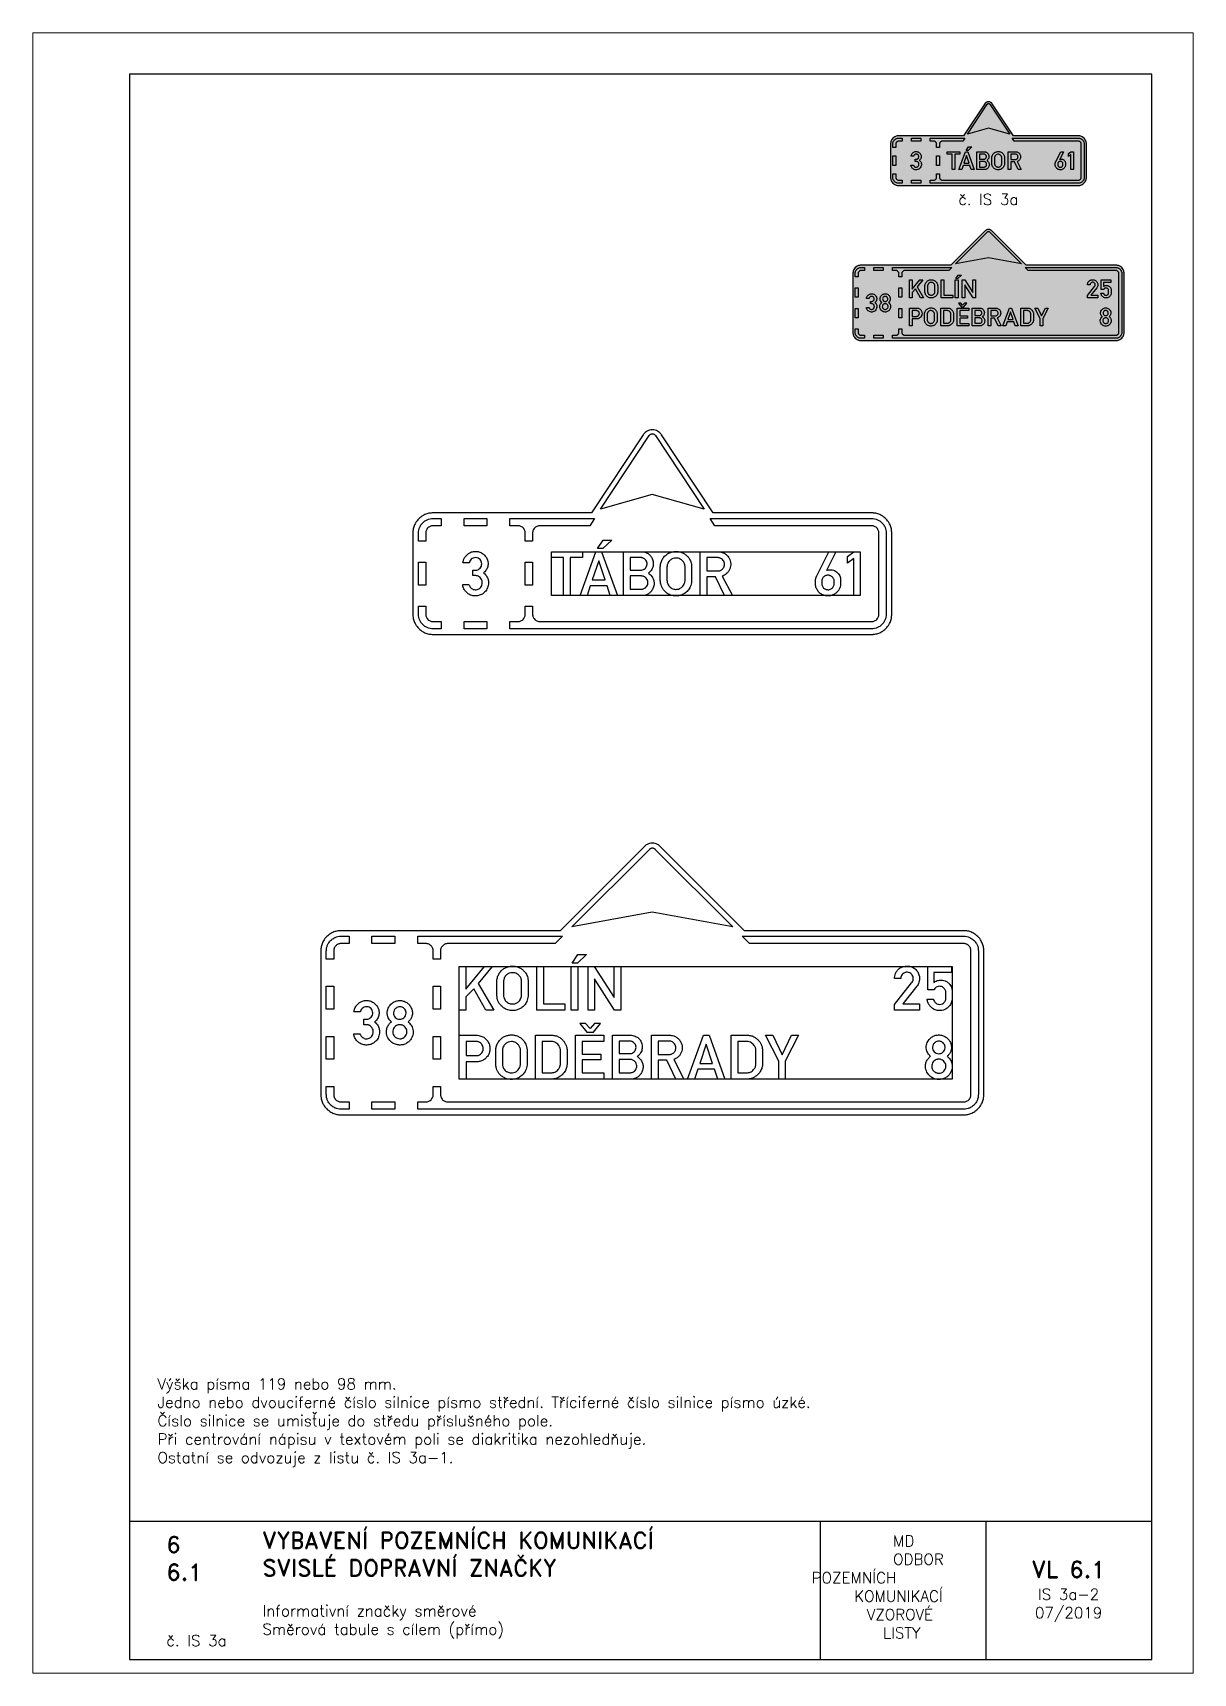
# Paper-space layout 'IS 3a-2' of a CAD drawing. Header units: millimetres. Extents: x 0 to 210, y 0 to 297.
# The model-space entities are those that its viewports show. They can reach past a viewport. Long polylines and large blocks are cut down to what shows.
import ezdxf

# ---------------------------------------------------------------- set-up
doc = ezdxf.new("R2010")
doc.units = ezdxf.units.MM
doc.header["$LTSCALE"] = 5
doc.linetypes.add('ČÁRKOVANÁX2', pattern=[1.5, 1, -0.5])
doc.layers.add('Rozpiska', color=7, linetype='Continuous')
doc.layers.add('Značka', color=7, linetype='Continuous')
doc.layers.add('Rámeček', color=6, linetype='Continuous', plot=False)
doc.styles.get("Standard").update_dxf_attribs({"font": 'romand.shx', "height": 37.5})

psp = doc.layouts.new('IS 3a-2')

# ---------------------------------------------------------------- texts
at = {"layer": 'Rozpiska', "color": 7}
for s, width, heights, insert, char_height, attachment_point in [('\\pi2.28474;č. IS 3a', 17.2361, [0], (165.2, 267.84), 2, 1), ('Výška písma 119 nebo 98 mm. \\PJedno nebo dvouciferné číslo silnice písmo střední. Tříciferné číslo silnice písmo úzké.{\\H1.83333x; }\\PČíslo silnice se umisťuje do středu příslušného pole.{\\H1.84127x; }\\PPři centrování nápisu v textovém poli se diakritika nezohledňuje.{\\H1.80291x; }\\POstatní se odvozuje z listu č. IS 3a-1.{\\H1.5657x; }', 177.7943, [0], (22.56, 53.38), 2, 1), ('6', 149.0422, [0], (24.17, 24.77), 3, 1), ('{\\C6;VYBAVENÍ POZEMNÍCH KOMUNIKACÍ\\P}SVISLÉ DOPRAVNÍ ZNAČKY{\\H1.34524x; }', 149.0422, [0], (41.56, 25.56), 3, 1), ('\\pi14.7414;{\\C6;MD\\P\\pi2.36044;}ODBOR POZEMNÍCH{\\H1.57143x; }\\P\\pi7.69378;KOMUNIKACÍ{\\H1.5x; }\\P\\pi9.97949;{\\C6;VZOROVÉ\\H1.47619x; \\H0.67742x;\\P\\pi12.93187;LISTY\\H1.26984x; }', 33.1018, [0], (140.95, 24.95), 2, 1), ('6.1', 149.0422, [0], (24.17, 19.78), 3, 1), ('{\\H1.5x;\\C6;VL 6.1\\P\\H0.66667x;IS 3a-2\\H1.66666x; \\H0.6x;\\P07/2019\\H1.80159x; }', 22.4647, [0], (187.46, 14.78), 2, 5), ('{\\C6;Informativní značky směrové\\P}Směrová tabule s cílem (přímo){\\H2.02381x; }', 149.0422, [0], (41.56, 12.29), 2, 1), ('{\\C6;č. IS 3a}', 18.3305, [2.67], (24.18, 6.89), 2, 1)]:
    psp.add_mtext_dynamic_manual_height_columns(s, width=width, gutter_width=100, heights=heights, dxfattribs=dict(at, insert=insert, char_height=char_height, attachment_point=attachment_point))

msp = doc.modelspace()

# ---------------------------------------------------------------- linework, layer by layer
at = {"layer": 'Značka', "color": 5}
for points in [[(5086.8, 1634.6), (4946.9, 1846.7), (4946, 1847.9), (4945.1, 1849, 0.052617), (4941, 1853.3, 0.052759), (4936, 1856.6, 0.065574), (4929.2, 1859.3, 0.065817), (4921.8, 1860.1, 0.06551), (4914.5, 1859.3, 0.063858), (4907.6, 1856.6, 0.052748), (4902.6, 1853.3, 0.057584), (4898.5, 1849), (4897.6, 1847.9), (4896.8, 1846.7), (4756.8, 1634.6), (4326.8, 1634.6), (4323.9, 1634.5), (4321.1, 1634.3, 0.055727), (4309.8, 1632, 0.056165), (4299.3, 1627.2, 0.069678), (4287.9, 1618.6, 0.06835), (4279.2, 1607.1, 0.056431), (4274.4, 1596.6, 0.061123), (4272.1, 1585.3, 0.012207), (4271.9, 1582.5, 0.004076), (4271.8, 1579.6), (4271.8, 1359.6, 0.003577), (4271.9, 1356.7, 0.010719), (4272.1, 1353.8, 0.055713), (4274.4, 1342.6, 0.056162), (4279.2, 1332.1, 0.069692), (4287.8, 1320.6, 0.06836), (4299.3, 1312, 0.056432), (4309.8, 1307.1, 0.061123), (4321.1, 1304.9), (4323.9, 1304.7), (4326.8, 1304.6), (5516.8, 1304.6, 0.003566), (5519.7, 1304.7, 0.010734), (5522.6, 1304.9, 0.055714), (5533.8, 1307.2, 0.056164), (5544.3, 1312, 0.069681), (5555.8, 1320.6, 0.068355), (5564.4, 1332.1, 0.056425), (5569.3, 1342.6, 0.061123), (5571.5, 1353.8), (5571.7, 1356.7), (5571.8, 1359.6), (5571.8, 1579.6), (5571.7, 1582.5), (5571.5, 1585.3, 0.055715), (5569.2, 1596.6, 0.056154), (5564.4, 1607.1, 0.069698), (5555.8, 1618.5, 0.068354), (5544.3, 1627.2, 0.056435), (5533.8, 1632.1, 0.061132), (5522.6, 1634.3, 0.012223), (5519.7, 1634.5, 0.004076), (5516.8, 1634.6), (5086.8, 1634.6)], [(4781.4, 1644.6), (4913.5, 1844.7), (4913.8, 1845.1), (4914.1, 1845.5, -0.052676), (4915.4, 1846.9, -0.05277), (4917.1, 1848, -0.065562), (4919.4, 1848.9, -0.065783), (4921.8, 1849.2, -0.065493), (4924.3, 1848.9, -0.063886), (4926.6, 1848, -0.052742), (4928.2, 1846.9, -0.05767), (4929.6, 1845.5), (4929.9, 1845.1), (4930.2, 1844.7), (5062.2, 1644.6), (4921.8, 1684.6), (4781.4, 1644.6)], [(4286.8, 1557.6), (4286.8, 1579.6, -0.003576), (4286.9, 1581.7, -0.010724), (4287, 1583.8, -0.055715), (4288.7, 1592, -0.056162), (4292.2, 1599.6, -0.069687), (4298.5, 1607.9, -0.068365), (4306.8, 1614.2, -0.056427), (4314.5, 1617.7, -0.06113), (4322.6, 1619.4), (4324.7, 1619.5), (4326.8, 1619.6), (4348.8, 1619.6), (4348.8, 1599.6), (4326.8, 1599.6), (4325.8, 1599.6), (4324.7, 1599.5, 0.0557), (4320.6, 1598.6, 0.056168), (4316.8, 1596.9, 0.069682), (4312.7, 1593.8, 0.068361), (4309.5, 1589.6, 0.056447), (4307.7, 1585.8, 0.061127), (4306.9, 1581.7, 0.012175), (4306.9, 1580.6, 0.004058), (4306.8, 1579.6), (4306.8, 1557.6), (4286.8, 1557.6)], [(4596.8, 1381.6), (4596.8, 1359.6, 0.003561), (4596.9, 1358.5, 0.010788), (4596.9, 1357.5, 0.055724), (4597.8, 1353.4, 0.056152), (4599.5, 1349.6, 0.069682), (4602.6, 1345.4, 0.068364), (4606.8, 1342.3, 0.056441), (4610.6, 1340.5, 0.061116), (4614.7, 1339.7), (4615.8, 1339.6), (4616.8, 1339.6), (5516.8, 1339.6, 0.0035), (5517.9, 1339.6, 0.010684), (5518.9, 1339.7, 0.055701), (5523, 1340.5, 0.056189), (5526.8, 1342.3, 0.069715), (5531, 1345.4, 0.068373), (5534.1, 1349.6, 0.056415), (5535.9, 1353.4, 0.061143), (5536.7, 1357.5), (5536.8, 1358.5), (5536.8, 1359.6), (5536.8, 1579.6), (5536.8, 1580.6), (5536.7, 1581.7, 0.055701), (5535.9, 1585.8, 0.056165), (5534.1, 1589.6, 0.069696), (5531, 1593.8, 0.068379), (5526.8, 1596.9, 0.056417), (5523, 1598.7, 0.061084), (5518.9, 1599.5, 0.012146), (5517.9, 1599.6, 0.004087), (5516.8, 1599.6), (5091.9, 1599.6), (5078.7, 1619.6), (5516.8, 1619.6, -0.003619), (5518.9, 1619.5, -0.01068), (5521, 1619.4, -0.055729), (5529.2, 1617.7, -0.056171), (5536.8, 1614.2, -0.0697), (5545.1, 1607.9, -0.068346), (5551.5, 1599.6, -0.056415), (5555, 1592, -0.061129), (5556.6, 1583.8), (5556.7, 1581.7), (5556.8, 1579.6), (5556.8, 1359.6), (5556.7, 1357.5), (5556.6, 1355.4, -0.055728), (5554.9, 1347.2, -0.056155), (5551.5, 1339.6, -0.069682), (5545.2, 1331.3, -0.068355), (5536.8, 1325, -0.056435), (5529.2, 1321.4, -0.061124), (5521, 1319.8, -0.012167), (5518.9, 1319.7, -0.004058), (5516.8, 1319.6), (4534.8, 1319.6), (4534.8, 1339.6), (4556.8, 1339.6), (4557.9, 1339.6), (4558.9, 1339.7, 0.055701), (4563, 1340.5, 0.056177), (4566.8, 1342.3, 0.069715), (4571, 1345.4, 0.068354), (4574.1, 1349.6, 0.056415), (4575.9, 1353.4, 0.061129), (4576.7, 1357.5, 0.012191), (4576.8, 1358.5, 0.004085), (4576.8, 1359.6), (4576.8, 1381.6), (4596.8, 1381.6)], [(4576.8, 1557.6), (4576.8, 1579.6), (4576.8, 1580.6, 0.010785), (4576.7, 1581.7, 0.055729), (4575.9, 1585.8, 0.056152), (4574.1, 1589.6, 0.069696), (4571, 1593.8, 0.068379), (4566.8, 1596.9, 0.056422), (4563, 1598.7, 0.061088), (4558.9, 1599.5), (4557.9, 1599.6), (4556.8, 1599.6), (4534.8, 1599.6), (4534.8, 1619.6), (4757.1, 1619.6), (4764.9, 1619.6), (4751.7, 1599.6), (4743.9, 1599.6), (4616.8, 1599.6), (4615.8, 1599.6), (4614.7, 1599.5, 0.055701), (4610.6, 1598.6, 0.056171), (4606.8, 1596.9, 0.06969), (4602.7, 1593.8, 0.068361), (4599.5, 1589.6, 0.056427), (4597.7, 1585.8, 0.061135), (4596.9, 1581.7, 0.012204), (4596.9, 1580.6, 0.004029), (4596.8, 1579.6), (4596.8, 1557.6), (4576.8, 1557.6)], [(4424.1, 1439.9), (4424.6, 1438.5), (4425.1, 1437.1, 0.06697), (4427.5, 1433, 0.067329), (4430.9, 1429.7, 0.079617), (4435.7, 1427, 0.083505), (4441.1, 1425.9, 0.078743), (4446.2, 1426.4, 0.077345), (4450.9, 1428.5, 0.094872), (4455.9, 1432.8, 0.087401), (4459, 1438.7, 0.097391), (4460.1, 1446.2, 0.104443), (4458.3, 1453.4, 0.094863), (4454.4, 1458.9, 0.095657), (4448.9, 1462.7, 0.045634), (4446, 1463.7, 0.043335), (4443, 1464.2), (4442.3, 1464.2), (4441.6, 1464.3), (4434.3, 1464.3), (4434.3, 1479.2), (4441.9, 1479.2), (4442.6, 1479.1), (4443.2, 1479.1, 0.08947), (4447.9, 1480.1, 0.07818), (4452.1, 1482.6, 0.098553), (4456.4, 1487.4, 0.099789), (4458.5, 1493.4, 0.096866), (4458.4, 1499.6, 0.098691), (4456, 1505.4, 0.100551), (4451.7, 1510, 0.097621), (4445.9, 1512.6, 0.105995), (4438.9, 1512.9, 0.10897), (4432.4, 1510.4, 0.096323), (4427.9, 1506.2, 0.100266), (4425.3, 1500.7), (4425.1, 1500), (4425, 1499.3), (4407.8, 1499.3, -0.004903), (4408.2, 1501.9, -0.014635), (4408.8, 1504.5, -0.070916), (4412.5, 1513.5, -0.076587), (4418.7, 1521, -0.07897), (4426.7, 1526.6, -0.076368), (4436, 1529.6, -0.077794), (4446.1, 1529.8, -0.077976), (4455.8, 1527, -0.080996), (4464.7, 1521.3, -0.080997), (4471.3, 1513.1, -0.076298), (4475, 1504.3, -0.079822), (4475.8, 1494.8, -0.092079), (4473.2, 1483.9, -0.105086), (4466.9, 1475, -0.020545), (4465.1, 1473.3), (4463.1, 1471.7), (4464.9, 1470.4), (4466.7, 1469, -0.058048), (4471.2, 1464.1, -0.058911), (4474.4, 1458.2, -0.074884), (4476.8, 1449.8, -0.064102), (4476.7, 1440.9, -0.089412), (4472.9, 1428.1, -0.101888), (4464.8, 1417.7, -0.087346), (4455.6, 1411.8, -0.080979), (4444.9, 1409.2, -0.079655), (4434.1, 1409.8, -0.08266), (4424, 1413.7, -0.076837), (4416.1, 1419.9, -0.076595), (4410.4, 1428.2, -0.041107), (4408.4, 1433, -0.040368), (4407.2, 1438.1), (4407.1, 1439), (4407, 1439.9), (4424.1, 1439.9)], [(4843.7, 1410.1), (4843.7, 1529.1), (4892.6, 1529.1), (4893.9, 1529.1), (4895.1, 1529, -0.053531), (4901.8, 1527.8, -0.058856), (4908.1, 1525.2, -0.084101), (4915.9, 1519.2, -0.083988), (4921.4, 1511.1, -0.052906), (4923.5, 1505.4, -0.048085), (4924.4, 1499.3, -0.04769), (4924.3, 1493.2, -0.051682), (4922.9, 1487.2, -0.05781), (4920.1, 1481, -0.056918), (4916, 1475.6, -0.018995), (4914.5, 1474.1, -0.019168), (4912.8, 1472.6), (4911.9, 1471.9), (4911, 1471.2), (4912.2, 1470.3), (4913.4, 1469.4, -0.045549), (4918.4, 1464.9, -0.053974), (4922.3, 1459.5, -0.077441), (4925.8, 1450.9, -0.076327), (4926.6, 1441.7, -0.084932), (4924.5, 1431.4, -0.082719), (4919.2, 1422.3, -0.067283), (4913.1, 1416.4, -0.067545), (4905.7, 1412.4, -0.04547), (4900.5, 1410.7, -0.048794), (4895.1, 1410.1), (4894.1, 1410.1), (4893.1, 1410.1), (4843.7, 1410.1)], [(4943.5, 1488.7, -0.001495), (4943.6, 1489.7, -0.004459), (4943.6, 1490.6, -0.030671), (4944.3, 1495.6, -0.031059), (4945.6, 1500.5, -0.066295), (4950.1, 1510.3, -0.068472), (4957.2, 1518.6, -0.061848), (4964.9, 1524.4, -0.059927), (4973.8, 1528.1, -0.057355), (4983, 1529.9, -0.057591), (4992.3, 1529.5, -0.056914), (5001.2, 1527.3, -0.057496), (5009.4, 1523, -0.055384), (5016.3, 1517.5, -0.053459), (5021.9, 1510.5, -0.043017), (5025.2, 1504.5, -0.048844), (5027.3, 1498, -0.022706), (5028, 1494.5, -0.012948), (5028.4, 1490.9), (5028.5, 1490.4), (5028.5, 1489.8), (5028.5, 1449.9), (5028.4, 1449, -0.002834), (5028.4, 1448.1, -0.035775), (5027.1, 1440.7, -0.04784), (5024.6, 1433.6, -0.078801), (5018.2, 1423.7, -0.073099), (5009.2, 1416, -0.060122), (5000.5, 1411.6, -0.059841), (4991.1, 1409.4, -0.071114), (4979.4, 1409.4, -0.07419), (4968.2, 1412.8, -0.066042), (4959.4, 1418.2, -0.061703), (4952.3, 1425.6, -0.047092), (4948.1, 1432, -0.053877), (4945.4, 1439, -0.03023), (4944.3, 1443.6, -0.017675), (4943.7, 1448.4), (4943.6, 1449.4), (4943.5, 1450.5), (4943.5, 1488.7)], [(5051.8, 1410.1), (5051.8, 1529.1), (5101.9, 1529.1), (5102.6, 1529.1), (5103.4, 1529.1, -0.052872), (5109, 1528.3, -0.045276), (5114.3, 1526.3, -0.068749), (5122.3, 1521.6, -0.074119), (5128.6, 1514.8, -0.062841), (5132.3, 1508.1, -0.059657), (5134.3, 1500.6, -0.055147), (5134.7, 1493.4, -0.055178), (5133.5, 1486.3, -0.062318), (5130.5, 1478.7, -0.063031), (5125.7, 1472, -0.052742), (5120.8, 1467.5, -0.055196), (5115, 1464.2, -0.01144), (5113.4, 1463.5, -0.003872), (5111.8, 1462.9), (5139.1, 1410.1), (5117.7, 1410.1), (5093.4, 1461.1), (5069.9, 1461.1), (5069.9, 1410.1), (5051.8, 1410.1)], [(5420, 1529.1), (5394.5, 1478.2), (5395.9, 1478.7, -0.009099), (5397.4, 1479.1, -0.039147), (5402, 1480.1, -0.045951), (5406.8, 1480.2, -0.066119), (5413.3, 1479, -0.062036), (5419.3, 1476.2, -0.06447), (5424.8, 1472, -0.067457), (5429, 1466.6, -0.060661), (5431.5, 1461, -0.06298), (5432.6, 1455.1), (5432.6, 1454.4), (5432.6, 1453.7), (5432.6, 1442.2), (5432.6, 1441.4), (5432.6, 1440.6, -0.057589), (5431.5, 1433.9, -0.056105), (5429, 1427.6, -0.065547), (5424.4, 1420.8, -0.061136), (5418.3, 1415.4, -0.069323), (5410, 1411, -0.074497), (5400.8, 1409.1, -0.086611), (5389.9, 1410.1, -0.085327), (5380, 1414.6, -0.080116), (5372.3, 1421.5, -0.076171), (5367, 1430.4, -0.044496), (5365.3, 1435.5, -0.055015), (5364.6, 1440.8), (5364.6, 1441.5), (5364.6, 1442.3), (5364.6, 1450.2), (5364.6, 1450.9), (5364.7, 1451.5, -0.015237), (5365.1, 1454.2, -0.023903), (5365.6, 1456.9, -0.024157), (5366.4, 1459.3, -0.019843), (5367.3, 1461.7), (5367.7, 1462.5), (5368.1, 1463.3), (5400.8, 1529.1), (5420, 1529.1)], [(4861.9, 1513.1), (4861.9, 1479.2), (4890.4, 1479.2), (4891.5, 1479.2), (4892.6, 1479.2, 0.091642), (4897.7, 1480.6, 0.080737), (4902.1, 1483.8, 0.081317), (4905.5, 1488, 0.086089), (4907.3, 1493, 0.087461), (4907.5, 1498.5, 0.085845), (4905.8, 1503.7, 0.081943), (4902.7, 1508, 0.078621), (4898.5, 1511.2, 0.046692), (4895.8, 1512.4, 0.053987), (4893, 1513), (4892.4, 1513.1), (4891.8, 1513.1), (4861.9, 1513.1)], [(4961.6, 1488.6), (4961.6, 1450.5), (4961.7, 1449.8, 0.005158), (4961.8, 1449.1, 0.037586), (4962.4, 1445.3, 0.041671), (4963.6, 1441.7, 0.062888), (4966.4, 1436.8, 0.060151), (4970.3, 1432.7, 0.059439), (4974.9, 1429.6, 0.064357), (4980.1, 1427.6, 0.050565), (4984.3, 1427, 0.044565), (4988.7, 1427.2, 0.073929), (4996, 1429.1, 0.085007), (5002.3, 1433.2, 0.073654), (5006.5, 1438.1, 0.063589), (5009.3, 1444, 0.033218), (5010.1, 1446.9, 0.042662), (5010.5, 1449.9), (5010.5, 1450.3), (5010.5, 1450.6), (5010.5, 1488.5), (5010.5, 1489.2, 0.008318), (5010.5, 1489.9, 0.062616), (5009.8, 1494, 0.048324), (5008.2, 1498, 0.076915), (5003.8, 1504.4, 0.083789), (4997.7, 1509, 0.069874), (4992, 1511.3, 0.06666), (4985.9, 1512, 0.088513), (4977.4, 1510.5, 0.098118), (4970.1, 1506.2, 0.062853), (4966.5, 1502.2, 0.051401), (4963.8, 1497.6, 0.039541), (4962.4, 1493.8, 0.05077), (4961.7, 1489.9, 0.0072), (4961.7, 1489.3, 0.002394), (4961.6, 1488.6)], [(5069.9, 1513.1), (5069.9, 1477), (5099.1, 1477), (5099.9, 1477), (5100.6, 1477, 0.040749), (5103.9, 1477.6, 0.049395), (5107.1, 1478.6, 0.110781), (5113.3, 1483.2, 0.11477), (5117, 1490, 0.085168), (5117.8, 1495.3, 0.080063), (5116.9, 1500.5, 0.084089), (5114.3, 1505.7, 0.081233), (5110.1, 1509.8, 0.067075), (5106.1, 1512.1, 0.082093), (5101.8, 1513), (5101.2, 1513), (5100.7, 1513.1), (5069.9, 1513.1)], [(4861.9, 1463.3), (4861.9, 1427.2), (4890.5, 1427.2), (4891.6, 1427.3), (4892.7, 1427.3, 0.058714), (4896.9, 1428.1, 0.063118), (4900.9, 1429.9, 0.084053), (4905.3, 1433.5, 0.085739), (4908.3, 1438.4, 0.082242), (4909.6, 1443.7, 0.080975), (4909.2, 1449.1, 0.088854), (4906.9, 1454.8, 0.084247), (4902.8, 1459.4, 0.065605), (4899.1, 1461.8, 0.080422), (4894.9, 1463.1), (4893.7, 1463.2), (4892.5, 1463.3), (4861.9, 1463.3)], [(5381.6, 1449.3), (5381.6, 1442.2), (5381.6, 1441.6), (5381.7, 1441.1, 0.04612), (5382.7, 1437.1, 0.065944), (5384.5, 1433.5, 0.065639), (5386.9, 1430.6, 0.058905), (5389.9, 1428.4, 0.06724), (5393.9, 1426.6, 0.06938), (5398.3, 1426, 0.072196), (5403, 1426.6, 0.068732), (5407.3, 1428.4, 0.044881), (5409.7, 1430.1, 0.047755), (5411.8, 1432.2, 0.063443), (5413.9, 1435.4, 0.065639), (5415.2, 1439.1), (5415.4, 1440.7), (5415.6, 1442.2), (5415.6, 1449.1), (5415.5, 1450), (5415.4, 1450.8, 0.05129), (5414.6, 1454.2, 0.055573), (5413.1, 1457.3, 0.075007), (5410.2, 1460.9, 0.07239), (5406.3, 1463.5, 0.044093), (5403.7, 1464.6, 0.04369), (5401, 1465.2, 0.018422), (5399.8, 1465.3, 0.017825), (5398.6, 1465.3, 0.057587), (5394.7, 1464.9, 0.060841), (5391, 1463.6, 0.069279), (5387.3, 1461.2, 0.070566), (5384.5, 1457.9, 0.064042), (5382.6, 1454.3, 0.060748), (5381.7, 1450.4), (5381.6, 1449.8), (5381.6, 1449.3)], [(4306.8, 1381.6), (4306.8, 1359.6), (4306.9, 1358.5, 0.010701), (4306.9, 1357.5, 0.055709), (4307.8, 1353.4, 0.056165), (4309.5, 1349.6, 0.069687), (4312.6, 1345.4, 0.06836), (4316.8, 1342.3, 0.056441), (4320.6, 1340.5, 0.061114), (4324.7, 1339.7), (4325.8, 1339.6), (4326.8, 1339.6), (4348.8, 1339.6), (4348.8, 1319.6), (4326.8, 1319.6), (4324.7, 1319.7), (4322.6, 1319.8, -0.055712), (4314.5, 1321.5, -0.05617), (4306.8, 1325, -0.069691), (4298.5, 1331.3, -0.068353), (4292.2, 1339.6, -0.056432), (4288.7, 1347.2, -0.061122), (4287, 1355.4, -0.01221), (4286.9, 1357.5, -0.004073), (4286.8, 1359.6), (4286.8, 1381.6), (4306.8, 1381.6)], [(5766.8, 0, 0.003574), (5769.7, 0.1, 0.010726), (5772.6, 0.3, 0.055712), (5783.8, 2.6, 0.056161), (5794.3, 7.4, 0.069686), (5805.8, 16, 0.068355), (5814.4, 27.5, 0.056427), (5819.3, 38, 0.061123), (5821.5, 49.3), (5821.7, 52.1), (5821.8, 55), (5821.8, 445), (5821.7, 447.9), (5821.5, 450.7, 0.055716), (5819.2, 462, 0.056154), (5814.4, 472.5, 0.069693), (5805.8, 483.9, 0.068344), (5794.3, 492.6, 0.05642), (5783.8, 497.5, 0.061127), (5772.6, 499.7, 0.012202), (5769.7, 499.9, 0.004074), (5766.8, 500), (5171.8, 500), (4943, 728.8), (4941.9, 729.9, 0.010672), (4940.7, 730.9, 0.055706), (4935.5, 734.3, 0.056168), (4929.6, 736.6, 0.069693), (4921.8, 737.6, 0.068355), (4914, 736.6, 0.05643), (4908.1, 734.4, 0.061112), (4902.9, 730.9, 0.01219), (4901.7, 729.9, 0.0041), (4900.6, 728.8), (4671.8, 500), (4076.8, 500), (4073.9, 499.9), (4071.1, 499.7, 0.055711), (4059.8, 497.4, 0.056159), (4049.3, 492.6, 0.069689), (4037.9, 484, 0.068358), (4029.2, 472.5, 0.056426), (4024.4, 462, 0.061121), (4022.1, 450.7, 0.012202), (4021.9, 447.9, 0.004069), (4021.8, 445), (4021.8, 55, 0.003577), (4021.9, 52.1, 0.010727), (4022.1, 49.3, 0.055715), (4024.4, 38, 0.056166), (4029.2, 27.5, 0.06969), (4037.8, 16.1, 0.068356), (4049.3, 7.4, 0.056429), (4059.8, 2.5, 0.061122), (4071.1, 0.3, 0.012202), (4073.9, 0.1, 0.004067), (4076.8, 0), (5099.7, 0), (5766.8, 0)], [(4703, 510), (4914.7, 721.7), (4915.1, 722.1), (4915.5, 722.4, -0.055732), (4917.3, 723.6, -0.056141), (4919.2, 724.3, -0.069699), (4921.8, 724.7, -0.068334), (4924.4, 724.3, -0.056418), (4926.4, 723.6, -0.061106), (4928.1, 722.4), (4928.5, 722.1), (4928.9, 721.7), (5140.6, 510), (4921.8, 550), (4703, 510)], [(4036.8, 423), (4036.8, 445, -0.003577), (4036.9, 447.1, -0.010726), (4037, 449.2, -0.055713), (4038.7, 457.4, -0.056164), (4042.2, 465, -0.069688), (4048.5, 473.3, -0.068355), (4056.8, 479.6, -0.056435), (4064.5, 483.2, -0.061122), (4072.6, 484.8), (4074.7, 484.9), (4076.8, 485), (4098.8, 485), (4098.8, 465), (4076.8, 465), (4075.8, 465), (4074.7, 464.9, 0.055698), (4070.6, 464.1, 0.056169), (4066.8, 462.3, 0.069685), (4062.7, 459.2, 0.068356), (4059.5, 455, 0.056428), (4057.7, 451.2, 0.061123), (4056.9, 447.1, 0.012201), (4056.9, 446, 0.004068), (4056.8, 445), (4056.8, 423), (4036.8, 423)], [(4346.8, 77), (4346.8, 55), (4346.9, 54), (4346.9, 52.9, 0.055713), (4347.8, 48.8, 0.056162), (4349.5, 45, 0.069685), (4352.6, 40.8, 0.068353), (4356.8, 37.7, 0.05643), (4360.6, 35.9, 0.061123), (4364.7, 35.1, 0.012201), (4365.8, 35, 0.004072), (4366.8, 35), (5099.7, 35), (5766.8, 35, 0.003562), (5767.9, 35, 0.010728), (5768.9, 35.1, 0.055717), (5773, 35.9, 0.056171), (5776.8, 37.7, 0.069674), (5781, 40.8, 0.068355), (5784.1, 45, 0.056414), (5785.9, 48.8, 0.061144), (5786.7, 52.9), (5786.8, 54), (5786.8, 55), (5786.8, 445), (5786.8, 446), (5786.7, 447.1, 0.0557), (5785.9, 451.2, 0.056171), (5784.1, 455, 0.069682), (5781, 459.2, 0.068339), (5776.8, 462.3, 0.056429), (5773, 464.1, 0.061113), (5768.9, 464.9, 0.012146), (5767.9, 465), (5766.8, 465), (5185.6, 465), (5165.6, 485), (5766.8, 485, -0.003588), (5768.9, 484.9, -0.010709), (5771, 484.8, -0.055715), (5779.2, 483.1, -0.056171), (5786.8, 479.6, -0.069691), (5795.1, 473.3, -0.068345), (5801.5, 465, -0.056415), (5805, 457.4, -0.061115), (5806.6, 449.2), (5806.7, 447.1), (5806.8, 445), (5806.8, 55), (5806.7, 52.9), (5806.6, 50.8, -0.055698), (5804.9, 42.6, -0.056169), (5801.5, 35, -0.069684), (5795.2, 26.7, -0.068355), (5786.8, 20.4, -0.056427), (5779.2, 16.8, -0.061124), (5771, 15.2, -0.012204), (5768.9, 15.1, -0.004067), (5766.8, 15), (5099.7, 15), (4284.8, 15), (4284.8, 35), (4306.8, 35, 0.003567), (4307.9, 35, 0.010724), (4308.9, 35.1, 0.055714), (4313, 35.9, 0.056163), (4316.8, 37.7, 0.069688), (4321, 40.8, 0.068354), (4324.1, 45, 0.056421), (4325.9, 48.8, 0.061123), (4326.7, 52.9), (4326.8, 54), (4326.8, 55), (4326.8, 77), (4346.8, 77)], [(4326.8, 423), (4326.8, 445, 0.00359), (4326.8, 446, 0.010705), (4326.7, 447.1, 0.055714), (4325.9, 451.2, 0.056171), (4324.1, 455, 0.069691), (4321, 459.2, 0.068345), (4316.8, 462.3, 0.056441), (4313, 464.1, 0.061115), (4308.9, 464.9), (4307.9, 465), (4306.8, 465), (4284.8, 465), (4284.8, 485), (4678, 485), (4658, 465), (4366.8, 465), (4365.8, 465), (4364.7, 464.9, 0.0557), (4360.6, 464.1, 0.056168), (4356.8, 462.3, 0.069682), (4352.7, 459.2, 0.06835), (4349.5, 455, 0.056428), (4347.7, 451.2, 0.061123), (4346.9, 447.1, 0.012165), (4346.9, 446, 0.004057), (4346.8, 445), (4346.8, 423), (4326.8, 423)], [(4499.7, 362.6), (4499.8, 363.6), (4499.9, 364.5, -0.030684), (4500.5, 369.5, -0.031073), (4501.8, 374.4, -0.066298), (4506.4, 384.2, -0.068482), (4513.4, 392.5, -0.061859), (4521.1, 398.3, -0.059932), (4530, 402, -0.057345), (4539.2, 403.8, -0.057578), (4548.5, 403.4, -0.056914), (4557.4, 401.2, -0.057502), (4565.6, 397, -0.055376), (4572.5, 391.4, -0.053459), (4578.1, 384.4, -0.043019), (4581.4, 378.4, -0.048857), (4583.5, 371.9, -0.022703), (4584.2, 368.4, -0.012947), (4584.6, 364.8), (4584.7, 364.3), (4584.8, 363.7), (4584.8, 323.8), (4584.7, 322.9), (4584.6, 322, -0.035767), (4583.3, 314.6, -0.047843), (4580.8, 307.5, -0.078792), (4574.5, 297.6, -0.0731), (4565.4, 289.9, -0.060116), (4556.8, 285.5, -0.059844), (4547.4, 283.3, -0.071111), (4535.7, 283.4, -0.074183), (4524.5, 286.8, -0.066038), (4515.7, 292.1, -0.061695), (4508.5, 299.5, -0.047085), (4504.3, 305.9, -0.053876), (4501.6, 312.9, -0.030222), (4500.5, 317.5, -0.01768), (4499.9, 322.3), (4499.8, 323.4), (4499.7, 324.4), (4499.7, 362.6)], [(5579.2, 284), (5579.2, 299.9), (5625.7, 358.5), (5626.4, 359.3), (5627.1, 360.2, 0.082988), (5629.6, 365.5, 0.094393), (5630.2, 371.4, 0.092157), (5628.9, 376.6, 0.084022), (5625.9, 381.2, 0.098122), (5620.7, 385.3, 0.106048), (5614.3, 387, 0.106169), (5607.8, 386.2, 0.099953), (5602, 382.9, 0.083717), (5598.5, 378.7, 0.091671), (5596.6, 373.8), (5596.3, 371.9), (5596.1, 370.1), (5579.2, 370.1), (5579.2, 371.7), (5579.3, 373.3, -0.059443), (5580.7, 380.4, -0.058217), (5583.8, 387.1, -0.072147), (5589.4, 394.4, -0.07223), (5596.9, 399.8, -0.061482), (5604.1, 402.8, -0.059943), (5611.8, 403.9, -0.08306), (5622.8, 402.6, -0.087052), (5632.8, 397.8, -0.087772), (5640.8, 390.1, -0.087803), (5645.7, 380.2, -0.068495), (5647.2, 371.7, -0.06242), (5646.5, 363.1, -0.050707), (5644.6, 356.7, -0.061828), (5641.4, 351), (5640.7, 350.1), (5640.1, 349.2), (5601.4, 301), (5647.1, 301), (5647.1, 284), (5579.2, 284)], [(5685.1, 313.7), (5685.3, 312.9), (5685.5, 312.2, 0.061326), (5687.5, 307.8, 0.076076), (5690.5, 304.2, 0.081233), (5694.4, 301.6, 0.074022), (5698.9, 300.2, 0.102538), (5706, 300.4, 0.116979), (5712.3, 303.5, 0.072331), (5715.2, 306.5, 0.058817), (5717.3, 310.1, 0.043813), (5718.3, 313.1, 0.050817), (5718.8, 316.2), (5718.8, 317.1), (5718.8, 317.9), (5718.8, 332.3), (5718.7, 334), (5718.5, 335.7, 0.068342), (5717.2, 339.1, 0.054022), (5715.2, 342.2, 0.06925), (5711.5, 345.8, 0.08055), (5707, 348, 0.097814), (5701.1, 348.9, 0.091136), (5695.1, 347.4, 0.085483), (5690.4, 344.6, 0.103664), (5687.1, 340.3), (5686.8, 339.8), (5686.6, 339.2), (5669.9, 339.2), (5669.9, 403), (5733.6, 403), (5733.6, 386), (5685.8, 386), (5685.8, 359.3), (5687.8, 360.6), (5689.8, 361.8, -0.051729), (5695.4, 364.3, -0.052706), (5701.4, 365.6, -0.065797), (5709.1, 365.6, -0.065554), (5716.5, 363.6, -0.069378), (5723.6, 359.7, -0.071362), (5729.3, 354, -0.059639), (5732.9, 348.2, -0.053784), (5735.1, 341.6), (5735.6, 339), (5735.8, 336.3), (5735.8, 335.9), (5735.8, 335.6), (5735.8, 316.5), (5735.8, 315.6), (5735.8, 314.8, -0.045331), (5735, 309.3, -0.043685), (5733.3, 304.1, -0.080877), (5727.7, 294.9, -0.08453), (5719.5, 287.9, -0.069813), (5711.8, 284.3, -0.06678), (5703.4, 283, -0.084626), (5692.2, 284.3, -0.088727), (5682.1, 289.2, -0.074198), (5675.3, 295.5, -0.070964), (5670.6, 303.5, -0.035744), (5669, 307.7, -0.037157), (5668.1, 312.1), (5668, 312.9), (5667.9, 313.7), (5685.1, 313.7)], [(4517.9, 362.5), (4517.9, 324.4), (4517.9, 323.7), (4518, 323, 0.037599), (4518.6, 319.2, 0.041691), (4519.9, 315.6, 0.062903), (4522.6, 310.7, 0.060173), (4526.5, 306.6, 0.059418), (4531.1, 303.5, 0.064319), (4536.3, 301.6, 0.050523), (4540.5, 300.9, 0.044572), (4544.9, 301.1, 0.07391), (4552.2, 303, 0.085002), (4558.5, 307.1, 0.073621), (4562.7, 312, 0.063576), (4565.5, 317.9, 0.03321), (4566.3, 320.8, 0.042657), (4566.7, 323.8), (4566.7, 324.2), (4566.7, 324.5), (4566.7, 362.4), (4566.7, 363.1), (4566.7, 363.8, 0.062616), (4566.1, 367.9, 0.048328), (4564.5, 371.9, 0.07691), (4560.1, 378.3, 0.083774), (4553.9, 382.9, 0.069869), (4548.2, 385.2, 0.06667), (4542.1, 385.9, 0.088523), (4533.6, 384.4, 0.098122), (4526.3, 380.1, 0.062848), (4522.7, 376.1, 0.051394), (4520, 371.5, 0.039529), (4518.7, 367.7, 0.05075), (4518, 363.8), (4517.9, 363.2), (4517.9, 362.5)], [(4128.3, 220.3), (4128.8, 218.9, 0.016109), (4129.3, 217.5, 0.066969), (4131.6, 213.5, 0.067346), (4135, 210.1, 0.079619), (4139.9, 207.4, 0.08351), (4145.3, 206.3, 0.078726), (4150.4, 206.8, 0.077305), (4155.1, 208.9, 0.094877), (4160, 213.2, 0.087407), (4163.1, 219.1, 0.097389), (4164.3, 226.6, 0.104443), (4162.4, 233.8, 0.094861), (4158.6, 239.3, 0.09566), (4153, 243.1, 0.045586), (4150.2, 244.1, 0.043314), (4147.2, 244.6), (4146.5, 244.6), (4145.8, 244.7), (4138.5, 244.7), (4138.5, 259.6), (4146.1, 259.6), (4146.7, 259.5), (4147.4, 259.5, 0.089514), (4152, 260.5, 0.078181), (4156.2, 263, 0.098562), (4160.5, 267.8, 0.099796), (4162.7, 273.8, 0.096868), (4162.6, 280, 0.098697), (4160.2, 285.8, 0.100562), (4155.8, 290.4, 0.097636), (4150, 293, 0.106012), (4143.1, 293.3, 0.108975), (4136.6, 290.8, 0.096314), (4132.1, 286.6, 0.100254), (4129.5, 281.1, 0.009576), (4129.3, 280.4), (4129.1, 279.8), (4111.9, 279.8, -0.004899), (4112.4, 282.3, -0.014653), (4113, 284.9, -0.070911), (4116.7, 293.9, -0.07659), (4122.9, 301.4, -0.07896), (4130.9, 307, -0.076377), (4140.2, 310, -0.077803), (4150.3, 310.2, -0.077972), (4159.9, 307.4, -0.081009), (4168.8, 301.7, -0.080994), (4175.5, 293.5, -0.076304), (4179.1, 284.7, -0.079819), (4179.9, 275.2, -0.092078), (4177.4, 264.3, -0.105091), (4171.1, 255.4, -0.020585), (4169.2, 253.7, -0.006864), (4167.3, 252.1), (4169.1, 250.8, -0.015058), (4170.8, 249.4, -0.058052), (4175.3, 244.5, -0.0589), (4178.6, 238.6, -0.074884), (4180.9, 230.2, -0.064099), (4180.8, 221.3, -0.089411), (4177.1, 208.5, -0.101883), (4168.9, 198.1, -0.087332), (4159.8, 192.2, -0.080966), (4149.1, 189.6, -0.079651), (4138.3, 190.2, -0.082663), (4128.2, 194.1, -0.076826), (4120.3, 200.3, -0.076584), (4114.6, 208.6, -0.041097), (4112.6, 213.4, -0.040366), (4111.4, 218.5), (4111.2, 219.4), (4111.1, 220.3), (4128.3, 220.3)], [(4213.8, 252.4), (4212.1, 253.9, -0.013588), (4210.6, 255.4, -0.053039), (4206.6, 260.5, -0.056321), (4203.9, 266.4, -0.074006), (4202.2, 274.7, -0.069895), (4202.9, 283.2, -0.098171), (4207.8, 295.1, -0.100619), (4216.8, 304.2, -0.080454), (4225.6, 308.7, -0.075913), (4235.4, 310.3, -0.078228), (4245.8, 309, -0.081327), (4255.2, 304.6, -0.076774), (4262.4, 298.2, -0.074239), (4267.5, 289.9, -0.086922), (4270.4, 278.9, -0.097617), (4269.1, 267.6, -0.06932), (4266, 260.5, -0.065637), (4261.2, 254.5, -0.01101), (4260, 253.3, -0.003672), (4258.7, 252.2, -0.005463), (4260.8, 250.5, -0.01642), (4262.7, 248.8, -0.049537), (4266.7, 244.1, -0.049122), (4269.6, 238.8, -0.057981), (4271.9, 231.9, -0.057677), (4272.5, 224.6, -0.065985), (4271.3, 216.1, -0.061526), (4268, 208.2, -0.069164), (4262.3, 200.2, -0.073508), (4254.5, 194.2, -0.076286), (4245.1, 190.4, -0.072984), (4235, 189.5, -0.078096), (4224.4, 191.4, -0.08033), (4214.9, 196.5, -0.11502), (4204.1, 209, -0.124811), (4200.2, 224.8, -0.083783), (4201.4, 234.9, -0.08315), (4205.7, 243.9, -0.038225), (4208.7, 247.7, -0.030581), (4212.2, 251.1), (4213, 251.7), (4213.8, 252.4)], [(4236.3, 293.3, 0.080316), (4231, 292.5, 0.085962), (4226.2, 290, 0.116247), (4221.2, 284.2, 0.119269), (4219.3, 276.8, 0.107898), (4220.3, 270.2, 0.106442), (4223.9, 264.6, 0.104975), (4229.4, 260.7, 0.100132), (4235.9, 259.4, 0.094738), (4242.1, 260.3, 0.098508), (4247.5, 263.4, 0.106669), (4251.7, 268.9, 0.108978), (4253.4, 275.6, 0.076155), (4253, 280.2, 0.070396), (4251.3, 284.4, 0.07472), (4248.2, 288.5, 0.078342), (4244.1, 291.5, 0.064613), (4240.4, 292.9, 0.06161), (4236.3, 293.3)], [(4236.4, 244.6, 0.045282), (4233, 244.3, 0.04754), (4229.6, 243.4, 0.072359), (4225, 240.9, 0.073228), (4221.2, 237.2, 0.090605), (4218.1, 231.4, 0.092287), (4217.2, 224.8, 0.096896), (4218.6, 218.1, 0.096607), (4222.5, 212.3, 0.105775), (4228.8, 207.9, 0.105686), (4236.3, 206.4, 0.10175), (4243.6, 207.7, 0.102472), (4249.7, 211.8, 0.096591), (4253.8, 217.4, 0.094973), (4255.5, 224.1, 0.08007), (4255.1, 229.8, 0.079527), (4252.9, 235, 0.085882), (4248.9, 240, 0.087512), (4243.5, 243.2, 0.051593), (4240, 244.3, 0.047106), (4236.4, 244.6)], [(4397.8, 97), (4397.8, 216), (4445.9, 216), (4446.7, 215.9), (4447.4, 215.8, -0.025347), (4453.5, 214.7, -0.04292), (4459.4, 212.8, -0.079586), (4468.1, 207.5, -0.076486), (4474.9, 199.8, -0.076891), (4479.4, 190.7, -0.075742), (4480.9, 180.5, -0.094029), (4478.8, 167.5, -0.098358), (4472, 156.1, -0.07329), (4464.8, 149.7, -0.067693), (4456.2, 145.6, -0.034206), (4451.7, 144.4, -0.037879), (4447.1, 143.8, -0.004948), (4446.4, 143.8), (4445.6, 143.7), (4416, 143.7), (4416, 97), (4397.8, 97)], [(4416, 198.9), (4416, 160.6), (4444.2, 160.6), (4444.8, 160.6, 0.007609), (4445.3, 160.7, 0.06713), (4449.3, 161.4, 0.057717), (4453, 163, 0.071734), (4457.3, 166.3, 0.074481), (4460.4, 170.6, 0.068273), (4462.2, 175.1, 0.065317), (4462.8, 179.9, 0.077203), (4461.9, 185.7, 0.083743), (4459.3, 190.9, 0.0734), (4455.9, 194.6, 0.066082), (4451.5, 197.2, 0.042675), (4448.6, 198.3, 0.049247), (4445.5, 198.9), (4445.1, 198.9), (4444.6, 198.9), (4416, 198.9)], [(4496.8, 175.6), (4496.8, 176.6), (4496.9, 177.5, -0.030672), (4497.6, 182.5, -0.031076), (4498.9, 187.4, -0.066295), (4503.4, 197.2, -0.068478), (4510.5, 205.5, -0.06186), (4518.2, 211.3, -0.059931), (4527.1, 215, -0.057344), (4536.2, 216.8, -0.057578), (4545.6, 216.4, -0.056911), (4554.5, 214.2, -0.057502), (4562.7, 210, -0.055376), (4569.6, 204.4, -0.053459), (4575.1, 197.4, -0.04302), (4578.4, 191.4, -0.048855), (4580.6, 184.9, -0.022703), (4581.3, 181.4, -0.012946), (4581.7, 177.8), (4581.7, 177.3), (4581.8, 176.7), (4581.8, 136.8), (4581.7, 135.9), (4581.6, 135, -0.035769), (4580.3, 127.6, -0.047843), (4577.9, 120.5, -0.078796), (4571.5, 110.6, -0.073096), (4562.4, 102.9, -0.06012), (4553.8, 98.5, -0.059849), (4544.4, 96.3, -0.07111), (4532.7, 96.4, -0.074187), (4521.5, 99.8, -0.066044), (4512.7, 105.1, -0.061698), (4505.5, 112.5, -0.047085), (4501.4, 118.9, -0.053875), (4498.6, 125.9, -0.030231), (4497.6, 130.5, -0.017692), (4497, 135.3), (4496.9, 136.4), (4496.8, 137.4), (4496.8, 175.6)], [(4514.9, 175.5), (4514.9, 137.4), (4515, 136.7), (4515, 136, 0.037583), (4515.7, 132.2, 0.041677), (4516.9, 128.6, 0.062892), (4519.7, 123.7, 0.060175), (4523.6, 119.6, 0.05942), (4528.2, 116.5, 0.064329), (4533.3, 114.6, 0.050523), (4537.6, 113.9, 0.044572), (4541.9, 114.1, 0.073908), (4549.3, 116, 0.085008), (4555.6, 120.1, 0.073637), (4559.8, 125, 0.063583), (4562.6, 130.9, 0.033208), (4563.4, 133.8, 0.042658), (4563.8, 136.8), (4563.8, 137.2), (4563.8, 137.5), (4563.8, 175.4), (4563.8, 176.1), (4563.8, 176.8, 0.062614), (4563.1, 180.9, 0.048325), (4561.5, 184.9, 0.076905), (4557.1, 191.3, 0.083773), (4551, 195.9, 0.069869), (4545.3, 198.2, 0.06667), (4539.1, 198.9, 0.088523), (4530.7, 197.4, 0.098123), (4523.4, 193.1, 0.062846), (4519.8, 189.1, 0.051396), (4517.1, 184.5, 0.039527), (4515.7, 180.7, 0.050742), (4515, 176.8), (4515, 176.2), (4514.9, 175.5)], [(4605.1, 97), (4605.1, 216), (4649.2, 216, -0.002958), (4650.6, 216, -0.008853), (4652, 216, -0.074827), (4661.7, 214, -0.0641), (4670.7, 209.5, -0.052013), (4677.3, 204.3, -0.052254), (4682.6, 198, -0.046301), (4686.4, 191.4, -0.045161), (4688.9, 184.2, -0.01927), (4689.7, 181, -0.0186), (4690.2, 177.8), (4690.2, 177.1), (4690.3, 176.5), (4690.3, 137.7), (4690.3, 137.2), (4690.3, 136.7, -0.035131), (4689.8, 132.5, -0.027876), (4688.9, 128.4, -0.066996), (4684.3, 117.7, -0.074008), (4676.9, 108.8, -0.055398), (4670.3, 103.6, -0.049339), (4662.6, 99.8, -0.035156), (4657, 98, -0.041157), (4651.3, 97.1, -0.00618), (4650.2, 97.1, -0.002073), (4649.1, 97), (4605.1, 97)], [(4623.2, 199), (4623.2, 114.1), (4647.8, 114.1, 0.003002), (4648.6, 114.1, 0.009066), (4649.5, 114.2, 0.064931), (4654.6, 115, 0.055469), (4659.3, 117.1, 0.060185), (4664.1, 120.5, 0.064215), (4667.9, 124.9, 0.046783), (4670, 128.6, 0.04229), (4671.5, 132.7), (4671.9, 134.6, 0.026468), (4672.2, 136.5), (4672.2, 137.1), (4672.3, 137.7), (4672.3, 175.7), (4672.2, 176.4), (4672.1, 177, 0.038443), (4671.4, 180.6, 0.03791), (4670.2, 184.1, 0.064348), (4667, 189.5, 0.066862), (4662.6, 194, 0.06913), (4657.3, 197.2, 0.078395), (4651.3, 198.8, 0.012505), (4650.1, 198.9), (4648.9, 199), (4623.2, 199)], [(4813.7, 97), (4813.7, 216), (4862.6, 216), (4863.8, 216, -0.006987), (4865, 215.9, -0.053516), (4871.8, 214.7, -0.05886), (4878.1, 212.1, -0.084106), (4885.9, 206.2, -0.083995), (4891.3, 198, -0.052898), (4893.5, 192.3, -0.048085), (4894.4, 186.2, -0.047689), (4894.2, 180.1, -0.051703), (4892.9, 174.1, -0.057818), (4890.1, 167.9, -0.056925), (4886, 162.5), (4884.4, 161), (4882.8, 159.5), (4881.9, 158.8), (4881, 158.1), (4882.2, 157.2), (4883.4, 156.4, -0.045544), (4888.3, 151.8, -0.05399), (4892.3, 146.4, -0.07743), (4895.8, 137.8, -0.076334), (4896.6, 128.6, -0.084942), (4894.5, 118.3, -0.082714), (4889.1, 109.2, -0.067284), (4883.1, 103.3, -0.067548), (4875.7, 99.3, -0.045468), (4870.5, 97.6, -0.048769), (4865.1, 97, -0.007079), (4864.1, 97, -0.002371), (4863.1, 97), (4813.7, 97)], [(4831.8, 200), (4831.8, 166.1), (4860.4, 166.1, 0.005332), (4861.5, 166.1, 0.016036), (4862.6, 166.1, 0.091636), (4867.7, 167.6, 0.080735), (4872.1, 170.7, 0.0813), (4875.4, 174.9, 0.086099), (4877.2, 179.9, 0.087482), (4877.4, 185.4, 0.085838), (4875.7, 190.6, 0.081936), (4872.7, 194.9, 0.078642), (4868.4, 198.1, 0.04672), (4865.8, 199.3, 0.054015), (4863, 199.9), (4862.4, 200), (4861.8, 200), (4831.8, 200)], [(4919.9, 97), (4919.9, 216), (4970, 216), (4970.7, 216, -0.005436), (4971.4, 216, -0.052874), (4977, 215.2, -0.045254), (4982.4, 213.2, -0.068753), (4990.4, 208.5, -0.074107), (4996.7, 201.7, -0.062852), (5000.4, 195, -0.059657), (5002.4, 187.5, -0.055139), (5002.8, 180.3, -0.055184), (5001.6, 173.2, -0.062302), (4998.6, 165.6, -0.063039), (4993.8, 158.9, -0.052749), (4988.8, 154.4, -0.055197), (4983.1, 151.1), (4981.5, 150.4), (4979.8, 149.8), (5007.2, 97), (4985.8, 97), (4961.5, 148), (4938, 148), (4938, 97), (4919.9, 97)], [(4938, 200), (4938, 163.9), (4967.2, 163.9, 0.002019), (4967.9, 163.9, 0.005972), (4968.7, 163.9, 0.04079), (4972, 164.5, 0.049412), (4975.1, 165.5, 0.110768), (4981.4, 170.1, 0.114772), (4985.1, 176.9, 0.085155), (4985.9, 182.2, 0.080084), (4985, 187.4, 0.084072), (4982.4, 192.6, 0.081232), (4978.1, 196.7, 0.067115), (4974.2, 199, 0.082136), (4969.8, 199.9), (4969.3, 199.9), (4968.8, 200), (4938, 200)], [(5135.7, 97), (5135.7, 216), (5179.8, 216, -0.002958), (5181.2, 216, -0.008853), (5182.6, 216, -0.074829), (5192.4, 214, -0.064097), (5201.3, 209.5, -0.052004), (5207.9, 204.3, -0.052232), (5213.3, 198, -0.046301), (5217.1, 191.4, -0.045146), (5219.6, 184.2), (5220.3, 181), (5220.8, 177.8), (5220.9, 177.1), (5220.9, 176.5), (5220.9, 137.7), (5220.9, 137.2), (5220.9, 136.7, -0.035131), (5220.5, 132.5, -0.02789), (5219.5, 128.4, -0.067001), (5214.9, 117.7, -0.074004), (5207.6, 108.8, -0.055393), (5200.9, 103.6, -0.049339), (5193.3, 99.8, -0.035147), (5187.7, 98, -0.041157), (5181.9, 97.1, -0.00618), (5180.8, 97.1), (5179.7, 97), (5135.7, 97)], [(5153.8, 199), (5153.8, 114.1), (5178.4, 114.1), (5179.3, 114.1, 0.009068), (5180.2, 114.2, 0.064931), (5185.2, 115, 0.055474), (5190, 117.1, 0.06019), (5194.8, 120.5, 0.064207), (5198.6, 124.9, 0.046759), (5200.7, 128.6, 0.042304), (5202.1, 132.7), (5202.6, 134.6), (5202.8, 136.5), (5202.9, 137.1), (5202.9, 137.7), (5202.9, 175.7), (5202.8, 176.4), (5202.8, 177, 0.038443), (5202.1, 180.6, 0.037941), (5200.8, 184.1, 0.064356), (5197.7, 189.5, 0.066855), (5193.2, 194, 0.069134), (5187.9, 197.2, 0.078397), (5181.9, 198.8, 0.012499), (5180.7, 198.9), (5179.5, 199), (5153.8, 199)], [(5677.1, 158.9), (5675.5, 160.4), (5673.9, 161.9, -0.053041), (5669.9, 167, -0.056314), (5667.2, 172.9, -0.074003), (5665.5, 181.2, -0.069915), (5666.2, 189.7, -0.098185), (5671.1, 201.6, -0.100625), (5680.1, 210.7, -0.08045), (5688.9, 215.2, -0.075913), (5698.7, 216.8, -0.078228), (5709.1, 215.5, -0.081331), (5718.5, 211.1, -0.076773), (5725.7, 204.7, -0.074229), (5730.8, 196.4, -0.08692), (5733.7, 185.4, -0.097607), (5732.4, 174.1, -0.069318), (5729.3, 167, -0.065646), (5724.5, 161), (5723.3, 159.8), (5722, 158.7), (5724.1, 157), (5726, 155.3, -0.049548), (5730, 150.6, -0.049138), (5732.9, 145.3, -0.057994), (5735.2, 138.4, -0.057693), (5735.8, 131.1, -0.065977), (5734.6, 122.6, -0.06153), (5731.3, 114.7, -0.069173), (5725.6, 106.7, -0.073508), (5717.8, 100.7, -0.07628), (5708.4, 96.9, -0.072985), (5698.3, 96, -0.078097), (5687.7, 97.9, -0.080335), (5678.2, 103, -0.115018), (5667.4, 115.5, -0.124817), (5663.5, 131.3, -0.083779), (5664.7, 141.4, -0.083151), (5669, 150.4, -0.03822), (5672, 154.2, -0.030583), (5675.5, 157.6), (5676.3, 158.2), (5677.1, 158.9)], [(5699.7, 199.8, 0.080311), (5694.3, 199, 0.085945), (5689.5, 196.5, 0.116248), (5684.5, 190.7, 0.119261), (5682.6, 183.3, 0.107884), (5683.6, 176.7, 0.106445), (5687.2, 171.1, 0.104993), (5692.7, 167.2, 0.100137), (5699.2, 165.9, 0.094744), (5705.4, 166.8, 0.098507), (5710.8, 169.9, 0.106665), (5715.1, 175.4, 0.10897), (5716.7, 182.1, 0.076139), (5716.3, 186.7, 0.070395), (5714.6, 190.9, 0.074729), (5711.5, 195, 0.078351), (5707.4, 198, 0.064603), (5703.7, 199.4, 0.06161), (5699.7, 199.8)], [(4831.9, 150.2), (4831.9, 114.1), (4860.5, 114.1, 0.003635), (4861.5, 114.2, 0.010867), (4862.6, 114.2, 0.058721), (4866.9, 115, 0.063118), (4870.9, 116.8, 0.084071), (4875.3, 120.4, 0.08571), (4878.3, 125.3, 0.082256), (4879.6, 130.6, 0.080964), (4879.2, 136, 0.088847), (4876.9, 141.7, 0.084251), (4872.8, 146.3, 0.065597), (4869, 148.7, 0.080407), (4864.9, 150, 0.018369), (4863.7, 150.1, 0.006095), (4862.5, 150.2), (4831.9, 150.2)], [(5699.7, 151.1, 0.045285), (5696.3, 150.8, 0.047539), (5693, 149.9, 0.072353), (5688.3, 147.4, 0.073219), (5684.5, 143.7, 0.090606), (5681.4, 137.9, 0.092298), (5680.5, 131.3, 0.096895), (5681.9, 124.6, 0.096614), (5685.8, 118.8, 0.105771), (5692.1, 114.4, 0.105691), (5699.7, 112.9, 0.101747), (5706.9, 114.2, 0.102483), (5713, 118.3, 0.096589), (5717.1, 123.9, 0.094941), (5718.8, 130.6, 0.080073), (5718.4, 136.3, 0.079502), (5716.3, 141.5, 0.085869), (5712.2, 146.5, 0.087524), (5706.8, 149.7, 0.0516), (5703.3, 150.8, 0.047118), (5699.7, 151.1)], [(4056.8, 77), (4056.8, 55, 0.003575), (4056.9, 54, 0.010724), (4056.9, 52.9, 0.055715), (4057.8, 48.8, 0.056166), (4059.5, 45, 0.069691), (4062.6, 40.8, 0.068357), (4066.8, 37.7, 0.05643), (4070.6, 35.9, 0.061124), (4074.7, 35.1, 0.012203), (4075.8, 35), (4076.8, 35), (4098.8, 35), (4098.8, 15), (4076.8, 15, -0.003582), (4074.7, 15.1, -0.010731), (4072.6, 15.2, -0.055715), (4064.5, 16.9, -0.056166), (4056.8, 20.4, -0.069689), (4048.5, 26.7, -0.068355), (4042.2, 35, -0.056428), (4038.7, 42.6, -0.061122), (4037, 50.8, -0.012202), (4036.9, 52.9, -0.004069), (4036.8, 55), (4036.8, 77), (4056.8, 77)]]:
    msp.add_lwpolyline(points, format="xyb", dxfattribs=at)
for points in [[(4472.8, 1599.6), (4410.8, 1599.6), (4410.8, 1619.6), (4472.8, 1619.6), (4472.8, 1599.6)], [(4788.6, 1561), (4812, 1561), (4787.5, 1537.6), (4772.7, 1537.6), (4788.6, 1561)], [(4680.9, 1410.1), (4680.9, 1513.1), (4647.8, 1513.1), (4647.8, 1529.1), (4732, 1529.1), (4732, 1513.1), (4698.9, 1513.1), (4698.9, 1410.1), (4680.9, 1410.1)], [(4725.6, 1410.1), (4768.7, 1529.1), (4783.7, 1529.1), (4826.9, 1410.1), (4807.8, 1410.1), (4798.9, 1436.7), (4753.4, 1436.7), (4744.6, 1410.1), (4725.6, 1410.1)], [(5468.9, 1410.1), (5468.9, 1511), (5452, 1498.3), (5452, 1516.4), (5469, 1529.1), (5485.8, 1529.1), (5485.8, 1410.1), (5468.9, 1410.1)], [(4306.8, 1438.6), (4286.8, 1438.6), (4286.8, 1500.6), (4306.8, 1500.6), (4306.8, 1438.6)], [(4596.8, 1438.6), (4576.8, 1438.6), (4576.8, 1500.6), (4596.8, 1500.6), (4596.8, 1438.6)], [(4793.7, 1452.5), (4776.2, 1504.8), (4758.8, 1452.5), (4793.7, 1452.5)], [(4472.8, 1339.6), (4472.8, 1319.6), (4410.8, 1319.6), (4410.8, 1339.6), (4472.8, 1339.6)], [(4160.8, 485), (4222.8, 485), (4222.8, 465), (4160.8, 465), (4160.8, 485)], [(4397.8, 284), (4397.8, 403), (4415.8, 403), (4415.8, 341.3), (4465.8, 403), (4487.1, 403), (4448.8, 356.2), (4491.3, 284), (4470, 284), (4437, 342.3), (4415.8, 319.9), (4415.8, 284), (4397.8, 284)], [(4608.1, 284), (4608.1, 403), (4626.1, 403), (4626.1, 301.1), (4684.5, 301.1), (4684.5, 284), (4608.1, 284)], [(4701.4, 284), (4701.4, 403), (4719.4, 403), (4719.4, 284), (4701.4, 284)], [(4720, 434.9), (4743.4, 434.9), (4718.9, 411.5), (4704.1, 411.5), (4720, 434.9)], [(4747.2, 284), (4747.2, 403), (4764.3, 403), (4818.3, 318.1), (4818.3, 403), (4836.5, 403), (4836.4, 284), (4819.3, 284), (4765.2, 368.8), (4765.2, 284), (4747.2, 284)], [(4056.8, 287), (4036.8, 287), (4036.8, 349), (4056.8, 349), (4056.8, 287)], [(4346.8, 287), (4326.8, 287), (4326.8, 349), (4346.8, 349), (4346.8, 287)], [(4743.9, 224.5), (4761.9, 224.5), (4781, 247.9), (4765.1, 247.9), (4752.9, 234.1), (4740.7, 247.9), (4724.7, 247.9), (4743.9, 224.5)], [(4056.8, 151), (4036.8, 151), (4036.8, 213), (4056.8, 213), (4056.8, 151)], [(4346.8, 151), (4326.8, 151), (4326.8, 213), (4346.8, 213), (4346.8, 151)], [(4713.6, 97), (4713.6, 216), (4790.4, 216), (4790.4, 198.8), (4731.7, 198.8), (4731.7, 164.9), (4781.7, 164.9), (4781.7, 149), (4731.7, 149), (4731.7, 113.9), (4790.3, 113.9), (4790.3, 97), (4713.6, 97)], [(5017.6, 97), (5060.7, 216), (5075.7, 216), (5118.9, 97), (5099.8, 97), (5090.9, 123.6), (5045.3, 123.6), (5036.6, 97), (5017.6, 97)], [(5085.6, 139.4), (5068.2, 191.7), (5050.8, 139.4), (5085.6, 139.4)], [(5265.5, 97), (5265.5, 146), (5229.4, 216), (5248.5, 216), (5274.1, 162.9), (5299.5, 216), (5318.8, 216), (5282.5, 146), (5282.6, 97), (5265.5, 97)], [(4160.8, 15), (4160.8, 35), (4222.8, 35), (4222.8, 15), (4160.8, 15)]]:
    msp.add_lwpolyline(points, dxfattribs=at)
at = {"layer": 'Značka', "color": 6, "linetype": 'ČÁRKOVANÁX2', "ltscale": 3.75}
for points in [[(4647.8, 1410.1), (4647.8, 1529.1), (5485.8, 1529.1), (5485.8, 1410.1), (4647.8, 1410.1)], [(4397.8, 97), (4397.8, 403), (5735.8, 403), (5735.8, 97), (4397.8, 97)]]:
    msp.add_lwpolyline(points, dxfattribs=at)

# ---------------------------------------------------------------- hatches: boundary and pattern name
at = {"layer": 'Značka'}
h = psp.add_hatch(color=170, dxfattribs=at)
h.dxf.hatch_style = 1
edge = h.paths.add_edge_path()
edge.add_line((177.46, 278.35), (173.64, 284.13))
edge.add_line((173.64, 284.13), (173.62, 284.17))
edge.add_line((173.62, 284.17), (173.59, 284.2))
edge.add_arc((172.99, 283.72), 0.767, 38.341, 50.3823)
edge.add_arc((172.99, 283.72), 0.77, 50.3145, 62.391)
edge.add_arc((172.97, 283.73), 0.772, 60.9093, 75.9196)
edge.add_arc((172.97, 283.73), 0.769, 75.7879, 90.8504)
edge.add_arc((172.95, 283.73), 0.772, 89.2709, 104.2594)
edge.add_arc((172.95, 283.71), 0.793, 104.183, 118.7984)
edge.add_arc((172.92, 283.72), 0.771, 117.3218, 129.3956)
edge.add_arc((172.88, 283.77), 0.701, 129.3494, 142.5322)
edge.add_line((172.32, 284.2), (172.3, 284.17))
edge.add_line((172.3, 284.17), (172.27, 284.13))
edge.add_line((172.27, 284.13), (168.46, 278.35))
edge.add_line((168.46, 278.35), (156.73, 278.35))
edge.add_line((156.73, 278.35), (156.65, 278.35))
edge.add_line((156.65, 278.35), (156.57, 278.34))
edge.add_arc((156.7, 276.94), 1.41, 95.2366, 107.9904)
edge.add_arc((156.7, 276.94), 1.4, 107.9335, 120.7941)
edge.add_arc((156.67, 276.92), 1.41, 119.1378, 135.0842)
edge.add_arc((156.69, 276.89), 1.44, 135.0464, 150.6881)
edge.add_arc((156.63, 276.87), 1.4, 148.8731, 161.7905)
edge.add_arc((156.52, 276.91), 1.28, 161.7292, 175.7196)
edge.add_arc((156.84, 276.86), 1.61, 174.6746, 177.4721)
edge.add_arc((160.05, 276.71), 4.82, 177.465, 178.3988)
edge.add_line((155.23, 276.85), (155.23, 270.85))
edge.add_arc((160.72, 271.02), 5.49, 181.7607, 182.5802)
edge.add_arc((157.06, 270.85), 1.83, 182.5951, 185.0515)
edge.add_arc((156.64, 270.82), 1.41, 185.231, 197.9862)
edge.add_arc((156.64, 270.82), 1.4, 197.9302, 210.7884)
edge.add_arc((156.66, 270.79), 1.41, 209.1498, 225.0961)
edge.add_arc((156.69, 270.81), 1.44, 225.0384, 240.6802)
edge.add_arc((156.71, 270.75), 1.4, 238.8746, 251.7931)
edge.add_arc((156.67, 270.64), 1.28, 251.7295, 265.7192)
edge.add_line((156.57, 269.36), (156.65, 269.35))
edge.add_line((156.65, 269.35), (156.73, 269.35))
edge.add_line((156.73, 269.35), (189.18, 269.35))
edge.add_arc((189.01, 274.86), 5.51, 271.7588, 272.5761)
edge.add_arc((189.18, 271.18), 1.83, 272.5997, 275.0549)
edge.add_arc((189.21, 270.76), 1.41, 275.2314, 287.9858)
edge.add_arc((189.21, 270.76), 1.4, 287.9327, 300.7899)
edge.add_arc((189.25, 270.78), 1.41, 299.1381, 315.0837)
edge.add_arc((189.22, 270.81), 1.44, 315.0579, 330.6988)
edge.add_arc((189.28, 270.83), 1.4, 328.8614, 341.7793)
edge.add_arc((189.39, 270.79), 1.28, 341.7339, 355.7246)
edge.add_line((190.67, 270.69), (190.68, 270.77))
edge.add_line((190.68, 270.77), (190.68, 270.85))
edge.add_line((190.68, 270.85), (190.68, 276.85))
edge.add_line((190.68, 276.85), (190.68, 276.93))
edge.add_line((190.68, 276.93), (190.67, 277.01))
edge.add_arc((189.27, 276.88), 1.41, 5.2352, 17.9918)
edge.add_arc((189.27, 276.88), 1.41, 17.9374, 30.7944)
edge.add_arc((189.25, 276.91), 1.41, 29.1274, 45.0753)
edge.add_arc((189.23, 276.89), 1.44, 45.0633, 60.703)
edge.add_arc((189.21, 276.95), 1.4, 58.8593, 71.7772)
edge.add_arc((189.24, 277.06), 1.28, 71.7351, 85.7234)
edge.add_arc((189.19, 276.74), 1.61, 84.618, 87.4094)
edge.add_arc((189.06, 273.58), 4.77, 87.5395, 88.4833)
edge.add_line((189.18, 278.35), (177.46, 278.35))
h = psp.add_hatch(color=255, dxfattribs=at)
h.dxf.hatch_style = 1
edge = h.paths.add_edge_path()
edge.add_line((169.13, 278.62), (172.73, 284.08))
edge.add_line((172.73, 284.08), (172.74, 284.09))
edge.add_line((172.74, 284.09), (172.75, 284.1))
edge.add_arc((172.95, 283.94), 0.256, 129.6993, 141.7407, ccw=False)
edge.add_arc((172.95, 283.94), 0.256, 117.4396, 129.5223, ccw=False)
edge.add_arc((172.95, 283.94), 0.258, 104.1526, 119.1568, ccw=False)
edge.add_arc((172.95, 283.95), 0.256, 89.2315, 104.286, ccw=False)
edge.add_arc((172.96, 283.94), 0.257, 75.7415, 90.7301, ccw=False)
edge.add_arc((172.96, 283.94), 0.264, 61.0515, 75.6733, ccw=False)
edge.add_arc((172.97, 283.94), 0.257, 50.6084, 62.6848, ccw=False)
edge.add_arc((172.98, 283.96), 0.233, 37.5215, 50.7042, ccw=False)
edge.add_line((173.17, 284.1), (173.18, 284.09))
edge.add_line((173.18, 284.09), (173.18, 284.08))
edge.add_line((173.18, 284.08), (176.79, 278.62))
edge.add_line((176.79, 278.62), (172.96, 279.71))
edge.add_line((172.96, 279.71), (169.13, 278.62))
h = psp.add_hatch(color=255, dxfattribs=at)
h.dxf.hatch_style = 1
edge = h.paths.add_edge_path()
edge.add_line((164.09, 271.45), (164.09, 270.85))
edge.add_arc((166.1, 270.91), 2, 181.7819, 182.598)
edge.add_arc((164.76, 270.85), 0.661, 182.5952, 185.0694)
edge.add_arc((164.61, 270.84), 0.512, 185.2213, 197.9803)
edge.add_arc((164.61, 270.84), 0.511, 197.9251, 210.782)
edge.add_arc((164.62, 270.83), 0.513, 209.156, 225.1019)
edge.add_arc((164.62, 270.83), 0.524, 225.0335, 240.6747)
edge.add_arc((164.63, 270.81), 0.51, 238.8783, 251.794)
edge.add_arc((164.62, 270.77), 0.466, 251.7395, 265.7323)
edge.add_line((164.58, 270.31), (164.61, 270.31))
edge.add_line((164.61, 270.31), (164.64, 270.3))
edge.add_line((164.64, 270.3), (189.18, 270.3))
edge.add_arc((189.12, 272.32), 2.01, 271.7739, 272.5894)
edge.add_arc((189.18, 270.96), 0.658, 272.613, 275.0883)
edge.add_arc((189.19, 270.82), 0.512, 275.213, 287.9721)
edge.add_arc((189.19, 270.82), 0.511, 287.9342, 300.7954)
edge.add_arc((189.21, 270.83), 0.513, 299.1685, 315.1159)
edge.add_arc((189.2, 270.83), 0.524, 315.0226, 330.6681)
edge.add_arc((189.22, 270.84), 0.51, 328.8165, 341.7322)
edge.add_arc((189.26, 270.83), 0.466, 341.7919, 355.7879)
edge.add_line((189.73, 270.79), (189.73, 270.82))
edge.add_line((189.73, 270.82), (189.73, 270.85))
edge.add_line((189.73, 270.85), (189.73, 276.85))
edge.add_line((189.73, 276.85), (189.73, 276.88))
edge.add_line((189.73, 276.88), (189.73, 276.91))
edge.add_arc((189.21, 276.86), 0.513, 5.2297, 17.9822)
edge.add_arc((189.22, 276.86), 0.511, 17.9355, 30.7941)
edge.add_arc((189.21, 276.87), 0.513, 29.1597, 45.1071)
edge.add_arc((189.2, 276.86), 0.524, 45.0261, 60.6646)
edge.add_arc((189.19, 276.89), 0.51, 58.8049, 71.7209)
edge.add_arc((189.21, 276.93), 0.467, 71.8035, 85.7922)
edge.add_arc((189.19, 276.81), 0.58, 84.7443, 87.5544)
edge.add_arc((189.13, 275.64), 1.75, 87.35, 88.2867)
edge.add_line((189.18, 277.39), (177.6, 277.39))
edge.add_line((177.6, 277.39), (177.24, 277.94))
edge.add_line((177.24, 277.94), (189.18, 277.94))
edge.add_arc((189.06, 273.87), 4.07, 87.4065, 88.2093, ccw=False)
edge.add_arc((189.18, 276.6), 1.34, 84.944, 87.3915, ccw=False)
edge.add_arc((189.2, 276.91), 1.03, 72.0178, 84.7703, ccw=False)
edge.add_arc((189.21, 276.92), 1.02, 59.2053, 72.0651, ccw=False)
edge.add_arc((189.23, 276.9), 1.03, 44.8915, 60.8417, ccw=False)
edge.add_arc((189.21, 276.88), 1.05, 29.334, 44.9753, ccw=False)
edge.add_arc((189.25, 276.87), 1.02, 18.2173, 31.133, ccw=False)
edge.add_arc((189.34, 276.89), 0.934, 4.2734, 18.2657, ccw=False)
edge.add_line((190.27, 276.96), (190.27, 276.91))
edge.add_line((190.27, 276.91), (190.27, 276.85))
edge.add_line((190.27, 276.85), (190.27, 270.85))
edge.add_line((190.27, 270.85), (190.27, 270.79))
edge.add_line((190.27, 270.79), (190.27, 270.74))
edge.add_arc((189.25, 270.83), 1.02, 342.0079, 354.7663, ccw=False)
edge.add_arc((189.25, 270.83), 1.02, 329.2183, 342.0746, ccw=False)
edge.add_arc((189.23, 270.8), 1.03, 314.9073, 330.8524, ccw=False)
edge.add_arc((189.21, 270.82), 1.05, 299.3203, 314.9627, ccw=False)
edge.add_arc((189.2, 270.78), 1.02, 288.2228, 301.14, ccw=False)
edge.add_arc((189.23, 270.7), 0.934, 274.2664, 288.2592, ccw=False)
edge.add_arc((189.19, 270.93), 1.17, 272.5133, 275.315, ccw=False)
edge.add_arc((189.08, 273.25), 3.49, 271.6142, 272.5509, ccw=False)
edge.add_line((189.18, 269.76), (162.4, 269.76))
edge.add_line((162.4, 269.76), (162.4, 270.3))
edge.add_line((162.4, 270.3), (163, 270.3))
edge.add_line((163, 270.3), (163.03, 270.31))
edge.add_line((163.03, 270.31), (163.06, 270.31))
edge.add_arc((163.01, 270.82), 0.512, 275.2213, 287.9803)
edge.add_arc((163.01, 270.82), 0.511, 287.9243, 300.7827)
edge.add_arc((163.03, 270.83), 0.513, 299.1552, 315.1026)
edge.add_arc((163.02, 270.83), 0.524, 315.0422, 330.6835)
edge.add_arc((163.04, 270.84), 0.51, 328.866, 341.7817)
edge.add_arc((163.08, 270.83), 0.466, 341.7395, 355.7323)
edge.add_arc((162.96, 270.85), 0.586, 354.6611, 357.4561)
edge.add_arc((161.8, 270.9), 1.75, 357.4511, 358.3878)
edge.add_line((163.55, 270.85), (163.55, 271.45))
edge.add_line((163.55, 271.45), (164.09, 271.45))
h.paths.add_polyline_path([(169.32, 276.34), (169.96, 276.34), (169.3, 275.7), (168.89, 275.7)], flags=17)
edge = h.paths.add_edge_path(flags=17)
edge.add_line((176.5, 272.23), (176.5, 275.47))
edge.add_line((176.5, 275.47), (177.87, 275.47))
edge.add_line((177.87, 275.47), (177.89, 275.47))
edge.add_line((177.89, 275.47), (177.91, 275.47))
edge.add_arc((177.88, 274.74), 0.731, 75.6017, 87.7078, ccw=False)
edge.add_arc((177.85, 274.61), 0.863, 65.303, 75.6724, ccw=False)
edge.add_arc((177.84, 274.55), 0.924, 51.1176, 66.849, ccw=False)
edge.add_arc((177.89, 274.6), 0.855, 34.2875, 51.2433, ccw=False)
edge.add_arc((177.92, 274.59), 0.838, 21.9064, 36.2896, ccw=False)
edge.add_arc((177.88, 274.57), 0.882, 8.2376, 21.8938, ccw=False)
edge.add_arc((177.87, 274.55), 0.897, -3.0628, 9.5631, ccw=False)
edge.add_arc((177.87, 274.55), 0.894, 344.2733, 356.9065, ccw=False)
edge.add_arc((177.86, 274.53), 0.899, 331.2226, 345.4865, ccw=False)
edge.add_arc((177.87, 274.53), 0.89, 316.8672, 331.2938, ccw=False)
edge.add_arc((177.87, 274.49), 0.866, 306.172, 318.2485, ccw=False)
edge.add_arc((177.9, 274.46), 0.823, 293.6831, 306.3204, ccw=False)
edge.add_arc((177.79, 274.65), 1.04, 291.8877, 294.5095, ccw=False)
edge.add_arc((177.03, 276.56), 3.1, 290.8742, 291.7616, ccw=False)
edge.add_line((178.14, 273.67), (178.88, 272.23))
edge.add_line((178.88, 272.23), (178.3, 272.23))
edge.add_line((178.3, 272.23), (177.64, 273.62))
edge.add_line((177.64, 273.62), (177, 273.62))
edge.add_line((177, 273.62), (177, 272.23))
edge.add_line((177, 272.23), (176.5, 272.23))
edge = h.paths.add_edge_path(flags=16)
edge.add_line((177, 275.04), (177, 274.05))
edge.add_line((177, 274.05), (177.79, 274.05))
edge.add_line((177.79, 274.05), (177.81, 274.05))
edge.add_line((177.81, 274.05), (177.83, 274.05))
edge.add_arc((177.79, 274.61), 0.56, 274.1184, 283.4522)
edge.add_arc((177.82, 274.52), 0.465, 283.2644, 294.5757)
edge.add_arc((177.82, 274.54), 0.48, 293.5429, 318.8289)
edge.add_arc((177.83, 274.53), 0.466, 318.2538, 344.4426)
edge.add_arc((177.87, 274.55), 0.433, 341.1526, 360.6247)
edge.add_arc((177.85, 274.55), 0.457, 0.6786, 18.9885)
edge.add_arc((177.82, 274.55), 0.478, 17.4336, 36.6601)
edge.add_arc((177.81, 274.54), 0.497, 36.5381, 55.1145)
edge.add_arc((177.81, 274.58), 0.462, 53.0985, 68.448)
edge.add_arc((177.85, 274.66), 0.371, 68.267, 87.0391)
edge.add_line((177.86, 275.03), (177.85, 275.03))
edge.add_line((177.85, 275.03), (177.84, 275.04))
edge.add_line((177.84, 275.04), (177, 275.04))
edge = h.paths.add_edge_path(flags=17)
edge.add_arc((178.07, 274.16), 4.52, 176.9952, 177.3377, ccw=False)
edge.add_arc((175.05, 274.32), 1.5, 175.869, 176.8909, ccw=False)
edge.add_arc((174.66, 274.34), 1.11, 168.8162, 175.8433, ccw=False)
edge.add_arc((174.65, 274.35), 1.1, 161.7089, 168.8248, ccw=False)
edge.add_arc((174.67, 274.36), 1.12, 147.4787, 162.6502, ccw=False)
edge.add_arc((174.65, 274.38), 1.09, 131.8757, 147.5439, ccw=False)
edge.add_arc((174.66, 274.42), 1.07, 119.7121, 133.8686, ccw=False)
edge.add_arc((174.68, 274.39), 1.1, 106.0877, 119.8056, ccw=False)
edge.add_arc((174.71, 274.38), 1.11, 94.2335, 107.3638, ccw=False)
edge.add_arc((174.71, 274.39), 1.11, 81.076, 94.2604, ccw=False)
edge.add_arc((174.73, 274.39), 1.11, 69.3295, 82.3593, ccw=False)
edge.add_arc((174.74, 274.4), 1.09, 56.1652, 69.3278, ccw=False)
edge.add_arc((174.75, 274.38), 1.1, 44.7285, 57.4087, ccw=False)
edge.add_arc((174.72, 274.35), 1.14, 32.5297, 44.7699, ccw=False)
edge.add_arc((174.78, 274.36), 1.09, 23.8845, 33.7371, ccw=False)
edge.add_arc((174.91, 274.42), 0.951, 12.7623, 23.9476, ccw=False)
edge.add_arc((174.78, 274.37), 1.08, 8.3021, 13.505, ccw=False)
edge.add_arc((173.98, 274.26), 1.89, 5.2262, 8.1935, ccw=False)
edge.add_line((175.86, 274.43), (175.87, 274.42))
edge.add_line((175.87, 274.42), (175.87, 274.4))
edge.add_line((175.87, 274.4), (175.87, 273.31))
edge.add_line((175.87, 273.31), (175.86, 273.29))
edge.add_arc((173.65, 273.49), 2.22, 354.088, 354.7375, ccw=False)
edge.add_arc((174.44, 273.41), 1.43, 346.0627, 354.2581, ccw=False)
edge.add_arc((174.79, 273.32), 1.07, 335.0737, 346.0293, ccw=False)
edge.add_arc((174.82, 273.28), 1.03, 318.443, 336.4657, ccw=False)
edge.add_arc((174.75, 273.33), 1.11, 301.892, 318.6153, ccw=False)
edge.add_arc((174.72, 273.3), 1.1, 290.1497, 303.912, ccw=False)
edge.add_arc((174.72, 273.3), 1.1, 276.4967, 290.1949, ccw=False)
edge.add_arc((174.7, 273.32), 1.13, 261.473, 277.7438, ccw=False)
edge.add_arc((174.69, 273.28), 1.08, 244.613, 261.585, ccw=False)
edge.add_arc((174.66, 273.28), 1.07, 231.065, 246.1786, ccw=False)
edge.add_arc((174.7, 273.34), 1.14, 217.0551, 231.1785, ccw=False)
edge.add_arc((174.65, 273.34), 1.1, 207.6695, 218.4542, ccw=False)
edge.add_arc((174.52, 273.27), 0.954, 195.4141, 207.7499, ccw=False)
edge.add_arc((174.63, 273.31), 1.08, 189.1675, 196.0936, ccw=False)
edge.add_arc((175.39, 273.44), 1.84, 185.1326, 189.183, ccw=False)
edge.add_line((173.55, 273.27), (173.55, 273.3))
edge.add_line((173.55, 273.3), (173.55, 273.33))
edge.add_line((173.55, 273.33), (173.55, 274.37))
edge = h.paths.add_edge_path(flags=16)
edge.add_line((174.04, 274.37), (174.04, 273.33))
edge.add_line((174.04, 273.33), (174.04, 273.31))
edge.add_arc((175, 273.38), 0.955, 184.2516, 185.4338)
edge.add_arc((174.73, 273.36), 0.691, 185.4247, 194.0347)
edge.add_arc((174.67, 273.34), 0.625, 194.0284, 203.5732)
edge.add_arc((174.67, 273.32), 0.614, 202.33, 216.724)
edge.add_arc((174.69, 273.34), 0.646, 216.6321, 230.4011)
edge.add_arc((174.7, 273.32), 0.639, 228.7569, 242.3632)
edge.add_arc((174.68, 273.28), 0.586, 242.2436, 256.9729)
edge.add_arc((174.69, 273.27), 0.582, 255.8022, 267.3809)
edge.add_arc((174.69, 273.35), 0.666, 267.2716, 277.4784)
edge.add_arc((174.7, 273.39), 0.702, 276.3914, 293.3038)
edge.add_arc((174.74, 273.31), 0.608, 293.1996, 312.635)
edge.add_arc((174.76, 273.31), 0.6, 310.7367, 327.5866)
edge.add_arc((174.68, 273.37), 0.696, 327.4574, 342.0112)
edge.add_arc((174.75, 273.36), 0.624, 340.3636, 347.9738)
edge.add_arc((174.89, 273.33), 0.484, 348.008, 357.7795)
edge.add_line((175.37, 273.31), (175.38, 273.32))
edge.add_line((175.38, 273.32), (175.38, 273.33))
edge.add_line((175.38, 273.33), (175.38, 274.37))
edge.add_line((175.38, 274.37), (175.38, 274.38))
edge.add_arc((174.82, 274.39), 0.557, 359.6367, 361.5429)
edge.add_arc((174.92, 274.39), 0.459, 2.0051, 16.3369)
edge.add_arc((174.78, 274.35), 0.603, 16.2931, 27.3596)
edge.add_arc((174.69, 274.32), 0.693, 25.7303, 43.3232)
edge.add_arc((174.73, 274.37), 0.632, 43.1378, 62.296)
edge.add_arc((174.73, 274.4), 0.602, 60.0176, 76.0055)
edge.add_arc((174.72, 274.37), 0.636, 76.0672, 91.3219)
edge.add_arc((174.7, 274.34), 0.668, 89.8618, 110.0947)
edge.add_arc((174.67, 274.41), 0.596, 109.7468, 132.1622)
edge.add_arc((174.65, 274.4), 0.582, 130.0952, 144.4812)
edge.add_arc((174.76, 274.32), 0.715, 144.4774, 156.2471)
edge.add_arc((174.73, 274.32), 0.689, 154.9892, 164.0465)
edge.add_arc((174.58, 274.36), 0.533, 164.0401, 175.6658)
edge.add_arc((174.67, 274.35), 0.627, 174.8427, 176.4927)
edge.add_arc((175.95, 274.27), 1.91, 176.5648, 177.1134)
edge = h.paths.add_edge_path(flags=17)
edge.add_line((170.83, 272.23), (170.83, 275.47))
edge.add_line((170.83, 275.47), (172.16, 275.47))
edge.add_line((172.16, 275.47), (172.19, 275.47))
edge.add_line((172.19, 275.47), (172.23, 275.47))
edge.add_arc((172.17, 274.6), 0.871, 74.0764, 86.333, ccw=False)
edge.add_arc((172.19, 274.67), 0.798, 60.6371, 74.1104, ccw=False)
edge.add_arc((172.21, 274.66), 0.802, 43.0872, 62.3164, ccw=False)
edge.add_arc((172.21, 274.65), 0.801, 24.1207, 43.3243, ccw=False)
edge.add_arc((172.24, 274.63), 0.789, 14.1499, 26.2637, ccw=False)
edge.add_arc((172.16, 274.61), 0.865, 3.1365, 14.1484, ccw=False)
edge.add_arc((172.15, 274.6), 0.879, -6.769, 4.1524, ccw=False)
edge.add_arc((172.22, 274.59), 0.812, 341.4094, 353.2435, ccw=False)
edge.add_arc((172.22, 274.57), 0.804, 329.1858, 342.4202, ccw=False)
edge.add_arc((172.21, 274.58), 0.815, 316.2365, 329.267, ccw=False)
edge.add_arc((172.21, 274.55), 0.792, 313.1909, 317.5436, ccw=False)
edge.add_arc((172.22, 274.54), 0.784, 308.9237, 313.3162, ccw=False)
edge.add_line((172.71, 273.93), (172.69, 273.91))
edge.add_line((172.69, 273.91), (172.66, 273.89))
edge.add_line((172.66, 273.89), (172.7, 273.87))
edge.add_line((172.7, 273.87), (172.73, 273.85))
edge.add_arc((172.12, 273.05), 1.01, 42.1365, 52.5685, ccw=False)
edge.add_arc((172.23, 273.15), 0.851, 29.7769, 42.1349, ccw=False)
edge.add_arc((172.27, 273.15), 0.817, 13.6431, 31.3558, ccw=False)
edge.add_arc((172.26, 273.14), 0.834, -3.725, 13.734, ccw=False)
edge.add_arc((172.24, 273.12), 0.852, 338.7408, 358.1593, ccw=False)
edge.add_arc((172.22, 273.12), 0.873, 319.9664, 338.8811, ccw=False)
edge.add_arc((172.21, 273.09), 0.861, 306.5114, 321.9084, ccw=False)
edge.add_arc((172.21, 273.09), 0.854, 291.0721, 306.5287, ccw=False)
edge.add_arc((172.2, 273.05), 0.82, 282.1659, 292.5797, ccw=False)
edge.add_arc((172.22, 272.99), 0.76, 270.9772, 282.1511, ccw=False)
edge.add_line((172.23, 272.23), (172.2, 272.23))
edge.add_line((172.2, 272.23), (172.17, 272.23))
edge.add_line((172.17, 272.23), (170.83, 272.23))
edge = h.paths.add_edge_path(flags=16)
edge.add_line((171.32, 273.68), (171.32, 272.7))
edge.add_line((171.32, 272.7), (172.1, 272.7))
edge.add_line((172.1, 272.7), (172.13, 272.7))
edge.add_line((172.13, 272.7), (172.16, 272.7))
edge.add_arc((172.13, 273.2), 0.506, 273.7711, 287.2119)
edge.add_arc((172.14, 273.17), 0.474, 287.2479, 301.6943)
edge.add_arc((172.15, 273.17), 0.467, 299.8951, 319.1135)
edge.add_arc((172.16, 273.17), 0.458, 318.9004, 338.5024)
edge.add_arc((172.17, 273.18), 0.454, 336.4381, 355.2444)
edge.add_arc((172.17, 273.18), 0.461, 355.1197, 373.6373)
edge.add_arc((172.15, 273.19), 0.472, 12.0297, 32.3403)
edge.add_arc((172.13, 273.18), 0.502, 32.1761, 51.4387)
edge.add_arc((172.14, 273.22), 0.464, 49.3323, 64.3464)
edge.add_arc((172.17, 273.3), 0.372, 64.1439, 82.5357)
edge.add_line((172.22, 273.67), (172.19, 273.68))
edge.add_line((172.19, 273.68), (172.16, 273.68))
edge.add_line((172.16, 273.68), (171.32, 273.68))
edge = h.paths.add_edge_path(flags=16)
edge.add_line((171.32, 275.04), (171.32, 274.11))
edge.add_line((171.32, 274.11), (172.1, 274.11))
edge.add_line((172.1, 274.11), (172.13, 274.11))
edge.add_line((172.13, 274.11), (172.16, 274.11))
edge.add_arc((172.12, 274.51), 0.396, 275.2407, 296.1851)
edge.add_arc((172.1, 274.56), 0.458, 296.0217, 314.4851)
edge.add_arc((172.12, 274.58), 0.455, 311.8351, 330.4306)
edge.add_arc((172.14, 274.56), 0.426, 330.3421, 350.0238)
edge.add_arc((172.14, 274.58), 0.431, 348.1982, 368.192)
edge.add_arc((172.13, 274.58), 0.441, 7.991, 27.6171)
edge.add_arc((172.12, 274.59), 0.443, 25.8803, 44.6184)
edge.add_arc((172.11, 274.58), 0.461, 44.4513, 62.4329)
edge.add_arc((172.11, 274.61), 0.425, 60.6989, 71.3921)
edge.add_arc((172.13, 274.67), 0.365, 71.1828, 83.5437)
edge.add_line((172.17, 275.03), (172.15, 275.04))
edge.add_line((172.15, 275.04), (172.14, 275.04))
edge.add_line((172.14, 275.04), (171.32, 275.04))
h.paths.add_polyline_path([(167.61, 272.23), (168.78, 275.47), (169.19, 275.47), (170.37, 272.23), (169.85, 272.23), (169.6, 272.95), (168.36, 272.95), (168.12, 272.23)], flags=17)
h.paths.add_polyline_path([(169.46, 273.38), (168.99, 274.81), (168.51, 273.38)], flags=16)
h.paths.add_polyline_path([(166.39, 272.23), (166.39, 275.04), (165.49, 275.04), (165.49, 275.47), (167.78, 275.47), (167.78, 275.04), (166.88, 275.04), (166.88, 272.23)], flags=17)
edge = h.paths.add_edge_path()
edge.add_line((159.39, 273.04), (159.4, 273))
edge.add_line((159.4, 273), (159.41, 272.96))
edge.add_arc((159.86, 273.15), 0.482, 202.6353, 217.9581)
edge.add_arc((159.86, 273.15), 0.484, 217.8754, 233.2827)
edge.add_arc((159.87, 273.13), 0.476, 231.4234, 249.6319)
edge.add_arc((159.86, 273.11), 0.454, 249.378, 268.4665)
edge.add_arc((159.87, 273.11), 0.448, 266.698, 284.6966)
edge.add_arc((159.87, 273.11), 0.456, 284.4446, 302.1255)
edge.add_arc((159.87, 273.14), 0.477, 300.7918, 322.4666)
edge.add_arc((159.84, 273.17), 0.523, 322.3181, 342.302)
edge.add_arc((159.84, 273.19), 0.531, 340.1328, 362.383)
edge.add_arc((159.87, 273.19), 0.493, 2.1893, 26.0394)
edge.add_arc((159.87, 273.21), 0.488, 23.8274, 45.5016)
edge.add_arc((159.87, 273.22), 0.481, 45.247, 67.1066)
edge.add_arc((159.87, 273.24), 0.459, 65.1417, 75.5758)
edge.add_arc((159.86, 273.22), 0.48, 75.5856, 85.5021)
edge.add_line((159.9, 273.7), (159.88, 273.7))
edge.add_line((159.88, 273.7), (159.86, 273.7))
edge.add_line((159.86, 273.7), (159.66, 273.7))
edge.add_line((159.66, 273.7), (159.66, 274.11))
edge.add_line((159.66, 274.11), (159.87, 274.11))
edge.add_line((159.87, 274.11), (159.89, 274.11))
edge.add_line((159.89, 274.11), (159.91, 274.11))
edge.add_arc((159.9, 274.48), 0.367, 271.3515, 291.8136)
edge.add_arc((159.88, 274.53), 0.428, 291.5963, 309.4776)
edge.add_arc((159.88, 274.56), 0.449, 306.8589, 329.3785)
edge.add_arc((159.88, 274.56), 0.442, 329.2411, 352.0355)
edge.add_arc((159.89, 274.58), 0.443, 349.5415, 371.6724)
edge.add_arc((159.9, 274.58), 0.434, 11.4255, 33.9729)
edge.add_arc((159.89, 274.6), 0.434, 32.0691, 55.0392)
edge.add_arc((159.88, 274.58), 0.449, 54.7491, 77.0555)
edge.add_arc((159.86, 274.58), 0.452, 75.0944, 99.3001)
edge.add_arc((159.86, 274.6), 0.441, 99.0426, 123.9185)
edge.add_arc((159.84, 274.59), 0.441, 121.6698, 143.6776)
edge.add_arc((159.82, 274.6), 0.415, 143.25, 166.1488)
edge.add_line((159.42, 274.7), (159.41, 274.68))
edge.add_line((159.41, 274.68), (159.41, 274.66))
edge.add_line((159.41, 274.66), (158.94, 274.66))
edge.add_arc((162.53, 274.04), 3.64, 169.1128, 170.2385, ccw=False)
edge.add_arc((160.16, 274.5), 1.23, 165.7743, 169.1303, ccw=False)
edge.add_arc((159.88, 274.57), 0.939, 149.3093, 165.5327, ccw=False)
edge.add_arc((159.82, 274.6), 0.875, 131.949, 149.4672, ccw=False)
edge.add_arc((159.83, 274.64), 0.848, 116.0388, 134.0952, ccw=False)
edge.add_arc((159.84, 274.62), 0.877, 98.6531, 116.1214, ccw=False)
edge.add_arc((159.87, 274.61), 0.888, 82.5822, 100.3755, ccw=False)
edge.add_arc((159.87, 274.61), 0.886, 64.8902, 82.7222, ccw=False)
edge.add_arc((159.89, 274.59), 0.896, 47.9874, 66.5142, ccw=False)
edge.add_arc((159.89, 274.59), 0.895, 29.5763, 48.099, ccw=False)
edge.add_arc((159.94, 274.59), 0.852, 13.9939, 31.4484, ccw=False)
edge.add_arc((159.98, 274.6), 0.82, -4.2533, 14.0019, ccw=False)
edge.add_arc((159.96, 274.58), 0.833, 336.3241, 357.3678, ccw=False)
edge.add_arc((160.07, 274.52), 0.717, 312.7482, 336.7441, ccw=False)
edge.add_arc((159.97, 274.59), 0.831, 310.1044, 314.8124, ccw=False)
edge.add_line((160.5, 273.95), (160.45, 273.91))
edge.add_line((160.45, 273.91), (160.5, 273.87))
edge.add_line((160.5, 273.87), (160.55, 273.83))
edge.add_arc((160.03, 273.24), 0.788, 35.7426, 49.0342, ccw=False)
edge.add_arc((160.04, 273.24), 0.778, 22.411, 35.8926, ccw=False)
edge.add_arc((160.02, 273.21), 0.803, 6.7144, 23.8428, ccw=False)
edge.add_arc((159.88, 273.2), 0.948, -7.9291, 6.7419, ccw=False)
edge.add_arc((159.8, 273.18), 1.02, 333.3784, 353.8158, ccw=False)
edge.add_arc((159.92, 273.11), 0.892, 310.3736, 333.6427, ccw=False)
edge.add_arc((159.91, 273.06), 0.858, 292.7603, 312.7259, ccw=False)
edge.add_arc((159.88, 273.13), 0.929, 274.3499, 292.8659, ccw=False)
edge.add_arc((159.85, 273.13), 0.936, 257.8854, 276.0973, ccw=False)
edge.add_arc((159.84, 273.1), 0.899, 239.0271, 257.9285, ccw=False)
edge.add_arc((159.82, 273.11), 0.897, 223.173, 240.7438, ccw=False)
edge.add_arc((159.82, 273.11), 0.897, 205.7648, 223.2817, ccw=False)
edge.add_arc((159.79, 273.12), 0.871, 197.9467, 207.3602, ccw=False)
edge.add_arc((159.8, 273.12), 0.881, 188.7236, 197.9727, ccw=False)
edge.add_line((158.92, 272.99), (158.92, 273.02))
edge.add_line((158.92, 273.02), (158.92, 273.04))
edge.add_line((158.92, 273.04), (159.39, 273.04))
h.paths.add_polyline_path([(160.71, 277.39), (159.02, 277.39), (159.02, 277.94), (160.71, 277.94)])
edge = h.paths.add_edge_path()
edge.add_line((155.64, 276.25), (155.64, 276.85))
edge.add_arc((159.63, 276.73), 3.99, 177.3982, 178.2177, ccw=False)
edge.add_arc((156.97, 276.85), 1.33, 174.9671, 177.4229, ccw=False)
edge.add_arc((156.67, 276.87), 1.03, 162.0235, 174.778, ccw=False)
edge.add_arc((156.66, 276.87), 1.02, 149.2, 162.0579, ccw=False)
edge.add_arc((156.68, 276.9), 1.03, 134.9271, 150.8723, ccw=False)
edge.add_arc((156.7, 276.88), 1.05, 119.2857, 134.9296, ccw=False)
edge.add_arc((156.71, 276.92), 1.02, 108.2047, 121.123, ccw=False)
edge.add_arc((156.69, 277), 0.934, 94.2833, 108.2692, ccw=False)
edge.add_line((156.62, 277.93), (156.67, 277.94))
edge.add_line((156.67, 277.94), (156.73, 277.94))
edge.add_line((156.73, 277.94), (157.33, 277.94))
edge.add_line((157.33, 277.94), (157.33, 277.39))
edge.add_line((157.33, 277.39), (156.73, 277.39))
edge.add_line((156.73, 277.39), (156.7, 277.39))
edge.add_line((156.7, 277.39), (156.67, 277.39))
edge.add_arc((156.72, 276.88), 0.512, 95.2316, 107.9969)
edge.add_arc((156.72, 276.88), 0.511, 107.9269, 120.7802)
edge.add_arc((156.71, 276.87), 0.513, 119.1481, 135.0923)
edge.add_arc((156.72, 276.87), 0.524, 135.0327, 150.6755)
edge.add_arc((156.7, 276.86), 0.51, 148.8661, 161.7835)
edge.add_arc((156.65, 276.87), 0.467, 161.7345, 175.7265)
edge.add_arc((156.77, 276.85), 0.585, 174.7013, 177.4878)
edge.add_arc((157.95, 276.8), 1.77, 177.4623, 178.3924)
edge.add_line((156.19, 276.85), (156.19, 276.25))
edge.add_line((156.19, 276.25), (155.64, 276.25))
edge = h.paths.add_edge_path(flags=17)
edge.add_line((163.55, 276.25), (163.55, 276.85))
edge.add_line((163.55, 276.85), (163.55, 276.88))
edge.add_arc((162.89, 276.85), 0.659, 2.614, 5.0872)
edge.add_arc((163.04, 276.86), 0.512, 5.213, 17.9721)
edge.add_arc((163.04, 276.86), 0.511, 17.9494, 30.8051)
edge.add_arc((163.03, 276.87), 0.513, 29.1597, 45.1071)
edge.add_arc((163.02, 276.86), 0.524, 45.0261, 60.6646)
edge.add_arc((163.01, 276.89), 0.51, 58.8157, 71.7329)
edge.add_arc((163.03, 276.93), 0.467, 71.7951, 85.7846)
edge.add_line((163.06, 277.39), (163.03, 277.39))
edge.add_line((163.03, 277.39), (163, 277.39))
edge.add_line((163, 277.39), (162.4, 277.39))
edge.add_line((162.4, 277.39), (162.4, 277.94))
edge.add_line((162.4, 277.94), (168.46, 277.94))
edge.add_line((168.46, 277.94), (168.68, 277.94))
edge.add_line((168.68, 277.94), (168.32, 277.39))
edge.add_line((168.32, 277.39), (168.1, 277.39))
edge.add_line((168.1, 277.39), (164.64, 277.39))
edge.add_line((164.64, 277.39), (164.61, 277.39))
edge.add_line((164.61, 277.39), (164.58, 277.39))
edge.add_arc((164.63, 276.88), 0.512, 95.2315, 107.997)
edge.add_arc((164.63, 276.88), 0.511, 107.9266, 120.7805)
edge.add_arc((164.62, 276.87), 0.513, 119.1472, 135.0931)
edge.add_arc((164.62, 276.87), 0.524, 135.0327, 150.6755)
edge.add_arc((164.6, 276.86), 0.51, 148.8683, 161.7813)
edge.add_arc((164.56, 276.87), 0.467, 161.7471, 175.7408)
edge.add_arc((164.68, 276.85), 0.583, 174.6431, 177.4363)
edge.add_arc((165.87, 276.8), 1.78, 177.4657, 178.389)
edge.add_line((164.09, 276.85), (164.09, 276.25))
edge.add_line((164.09, 276.25), (163.55, 276.25))
h.paths.add_polyline_path([(156.19, 273), (155.64, 273), (155.64, 274.7), (156.19, 274.7)])
h.paths.add_polyline_path([(164.09, 273), (163.55, 273), (163.55, 274.7), (164.09, 274.7)], flags=17)
h.paths.add_polyline_path([(187.88, 272.23), (187.88, 274.98), (187.41, 274.63), (187.41, 275.13), (187.88, 275.47), (188.34, 275.47), (188.34, 272.23)], flags=17)
edge = h.paths.add_edge_path(flags=17)
edge.add_line((186.54, 275.47), (185.85, 274.08))
edge.add_line((185.85, 274.08), (185.89, 274.1))
edge.add_arc((186.24, 272.99), 1.16, 105.5144, 107.5997, ccw=False)
edge.add_arc((186.15, 273.32), 0.825, 96.8501, 105.8173, ccw=False)
edge.add_arc((186.14, 273.44), 0.702, 86.3157, 96.8396, ccw=False)
edge.add_arc((186.15, 273.45), 0.686, 72.3462, 87.4775, ccw=False)
edge.add_arc((186.14, 273.41), 0.734, 58.1853, 72.3848, ccw=False)
edge.add_arc((186.16, 273.4), 0.732, 45.1045, 59.8596, ccw=False)
edge.add_arc((186.18, 273.42), 0.7, 29.7337, 45.1703, ccw=False)
edge.add_arc((186.2, 273.41), 0.688, 17.2678, 31.1534, ccw=False)
edge.add_arc((186.23, 273.42), 0.657, 3.0804, 17.4954, ccw=False)
edge.add_line((186.89, 273.45), (186.89, 273.44))
edge.add_line((186.89, 273.44), (186.89, 273.42))
edge.add_line((186.89, 273.42), (186.89, 273.1))
edge.add_line((186.89, 273.1), (186.89, 273.08))
edge.add_line((186.89, 273.08), (186.89, 273.06))
edge.add_arc((186.08, 273.09), 0.803, 344.3914, 357.5753, ccw=False)
edge.add_arc((186.06, 273.1), 0.828, 331.5413, 344.3862, ccw=False)
edge.add_arc((186.03, 273.09), 0.853, 318.2839, 333.2847, ccw=False)
edge.add_arc((185.98, 273.13), 0.916, 304.3865, 318.3805, ccw=False)
edge.add_arc((185.95, 273.12), 0.927, 290.1917, 306.0539, ccw=False)
edge.add_arc((185.97, 273.06), 0.863, 273.1725, 290.2145, ccw=False)
edge.add_arc((185.95, 273.06), 0.865, 255.0005, 274.8008, ccw=False)
edge.add_arc((185.95, 273.08), 0.882, 235.6461, 255.1543, ccw=False)
edge.add_arc((185.93, 273.1), 0.884, 219.2146, 237.5367, ccw=False)
edge.add_arc((185.96, 273.13), 0.929, 201.8523, 219.2758, ccw=False)
edge.add_arc((185.86, 273.11), 0.83, 193.5742, 203.7651, ccw=False)
edge.add_arc((185.7, 273.08), 0.665, 180.9996, 193.5955, ccw=False)
edge.add_line((185.03, 273.06), (185.03, 273.08))
edge.add_line((185.03, 273.08), (185.03, 273.1))
edge.add_line((185.03, 273.1), (185.03, 273.32))
edge.add_line((185.03, 273.32), (185.03, 273.34))
edge.add_line((185.03, 273.34), (185.03, 273.36))
edge.add_arc((186.25, 273.23), 1.22, 170.6594, 174.1513, ccw=False)
edge.add_arc((185.81, 273.31), 0.776, 165.3728, 170.8499, ccw=False)
edge.add_arc((185.76, 273.33), 0.717, 160.2955, 165.8308, ccw=False)
edge.add_arc((185.91, 273.27), 0.878, 155.8834, 160.4304, ccw=False)
edge.add_line((185.11, 273.63), (185.12, 273.66))
edge.add_line((185.12, 273.66), (185.13, 273.68))
edge.add_line((185.13, 273.68), (186.02, 275.47))
edge.add_line((186.02, 275.47), (186.54, 275.47))
edge = h.paths.add_edge_path(flags=16)
edge.add_line((185.49, 273.3), (185.49, 273.1))
edge.add_line((185.49, 273.1), (185.5, 273.09))
edge.add_line((185.5, 273.09), (185.5, 273.07))
edge.add_arc((186.1, 273.16), 0.607, 188.4158, 198.9782)
edge.add_arc((185.93, 273.1), 0.423, 198.9565, 214.048)
edge.add_arc((185.9, 273.07), 0.388, 211.9196, 226.9413)
edge.add_arc((185.93, 273.1), 0.435, 227.0615, 240.546)
edge.add_arc((185.95, 273.11), 0.45, 238.9888, 254.3758)
edge.add_arc((185.95, 273.1), 0.437, 254.2622, 270.1375)
edge.add_arc((185.96, 273.11), 0.446, 268.7149, 285.2324)
edge.add_arc((185.96, 273.13), 0.469, 285.1589, 300.8865)
edge.add_arc((185.98, 273.12), 0.446, 299.1474, 309.4264)
edge.add_arc((186, 273.09), 0.418, 309.6706, 320.6069)
edge.add_arc((186, 273.1), 0.42, 319.5801, 334.1007)
edge.add_arc((186.01, 273.1), 0.406, 334.0542, 349.0759)
edge.add_line((186.41, 273.02), (186.42, 273.06))
edge.add_line((186.42, 273.06), (186.42, 273.1))
edge.add_line((186.42, 273.1), (186.42, 273.29))
edge.add_line((186.42, 273.29), (186.42, 273.32))
edge.add_line((186.42, 273.32), (186.42, 273.34))
edge.add_arc((185.96, 273.28), 0.458, 7.7596, 19.5042)
edge.add_arc((186, 273.29), 0.424, 19.4593, 32.1827)
edge.add_arc((185.99, 273.3), 0.426, 30.5804, 47.7386)
edge.add_arc((185.98, 273.29), 0.441, 47.654, 64.2156)
edge.add_arc((185.97, 273.3), 0.435, 62.315, 72.4139)
edge.add_arc((185.97, 273.3), 0.436, 72.3564, 82.363)
edge.add_arc((185.96, 273.29), 0.443, 81.6548, 85.8763)
edge.add_arc((185.96, 273.27), 0.459, 86.0484, 90.1333)
edge.add_arc((185.96, 273.27), 0.467, 89.6841, 102.8676)
edge.add_arc((185.95, 273.29), 0.445, 102.8465, 116.7731)
edge.add_arc((185.93, 273.29), 0.431, 114.9986, 130.8508)
edge.add_arc((185.93, 273.3), 0.423, 130.7412, 146.8869)
edge.add_arc((185.93, 273.29), 0.433, 145.3474, 160.0048)
edge.add_arc((185.95, 273.28), 0.453, 159.978, 173.8834)
edge.add_line((185.5, 273.33), (185.5, 273.31))
edge.add_line((185.5, 273.31), (185.49, 273.3))
h.paths.add_polyline_path([(160.71, 270.3), (160.71, 269.76), (159.02, 269.76), (159.02, 270.3)])
edge = h.paths.add_edge_path()
edge.add_line((156.19, 271.45), (156.19, 270.85))
edge.add_line((156.19, 270.85), (156.19, 270.82))
edge.add_arc((156.85, 270.85), 0.667, 182.5506, 185.0048)
edge.add_arc((156.7, 270.84), 0.512, 185.2364, 197.9921)
edge.add_arc((156.7, 270.84), 0.511, 197.9236, 210.7835)
edge.add_arc((156.71, 270.83), 0.513, 209.1554, 225.1025)
edge.add_arc((156.72, 270.83), 0.524, 225.0339, 240.6743)
edge.add_arc((156.72, 270.81), 0.51, 238.8783, 251.794)
edge.add_arc((156.71, 270.77), 0.466, 251.7397, 265.7321)
edge.add_line((156.67, 270.31), (156.7, 270.31))
edge.add_line((156.7, 270.31), (156.73, 270.3))
edge.add_line((156.73, 270.3), (157.33, 270.3))
edge.add_line((157.33, 270.3), (157.33, 269.76))
edge.add_line((157.33, 269.76), (156.73, 269.76))
edge.add_line((156.73, 269.76), (156.67, 269.76))
edge.add_line((156.67, 269.76), (156.62, 269.77))
edge.add_arc((156.71, 270.79), 1.02, 252.0147, 264.773, ccw=False)
edge.add_arc((156.71, 270.78), 1.02, 239.2112, 252.0693, ccw=False)
edge.add_arc((156.69, 270.8), 1.03, 224.9019, 240.849, ccw=False)
edge.add_arc((156.7, 270.82), 1.05, 209.3206, 224.9625, ccw=False)
edge.add_arc((156.66, 270.83), 1.02, 198.2103, 211.1297, ccw=False)
edge.add_arc((156.58, 270.81), 0.933, 184.274, 198.2649, ccw=False)
edge.add_arc((156.81, 270.85), 1.17, 182.5439, 185.3427, ccw=False)
edge.add_arc((159.14, 270.95), 3.51, 181.5867, 182.5198, ccw=False)
edge.add_line((155.64, 270.85), (155.64, 271.45))
edge.add_line((155.64, 271.45), (156.19, 271.45))
h = psp.add_hatch(color=170, dxfattribs=at)
h.dxf.hatch_style = 1
edge = h.paths.add_edge_path()
edge.add_arc((195.83, 246.78), 5.5, 271.7679, 272.5869)
edge.add_arc((196, 243.11), 1.83, 272.5943, 275.0524)
edge.add_arc((196.03, 242.69), 1.41, 275.2291, 287.9842)
edge.add_arc((196.03, 242.69), 1.4, 287.9312, 300.7888)
edge.add_arc((196.06, 242.72), 1.41, 299.1391, 315.0841)
edge.add_arc((196.04, 242.74), 1.44, 315.058, 330.6996)
edge.add_arc((196.1, 242.76), 1.4, 328.8609, 341.7794)
edge.add_arc((196.21, 242.72), 1.28, 341.7339, 355.7248)
edge.add_line((197.49, 242.63), (197.5, 242.7))
edge.add_line((197.5, 242.7), (197.5, 242.78))
edge.add_line((197.5, 242.78), (197.5, 253.42))
edge.add_line((197.5, 253.42), (197.5, 253.5))
edge.add_line((197.5, 253.5), (197.49, 253.57))
edge.add_arc((196.09, 253.45), 1.41, 5.2355, 17.9915)
edge.add_arc((196.09, 253.45), 1.41, 17.9358, 30.7918)
edge.add_arc((196.07, 253.48), 1.41, 29.1376, 45.0844)
edge.add_arc((196.04, 253.46), 1.44, 45.0446, 60.6836)
edge.add_arc((196.03, 253.52), 1.4, 58.8778, 71.7947)
edge.add_arc((196.06, 253.63), 1.28, 71.7284, 85.7203)
edge.add_arc((196.01, 253.31), 1.61, 84.6752, 87.4715)
edge.add_arc((195.87, 250.1), 4.82, 87.465, 88.3988)
edge.add_line((196, 254.92), (179.77, 254.92))
edge.add_line((179.77, 254.92), (173.54, 261.16))
edge.add_line((173.54, 261.16), (173.5, 261.19))
edge.add_arc((172.83, 260.44), 1, 47.598, 50.0439)
edge.add_arc((172.98, 260.62), 0.768, 50.2301, 62.9838)
edge.add_arc((172.98, 260.63), 0.766, 62.9238, 75.783)
edge.add_arc((172.96, 260.63), 0.77, 74.1501, 90.0968)
edge.add_arc((172.96, 260.61), 0.786, 90.0378, 105.6793)
edge.add_arc((172.93, 260.63), 0.765, 103.8828, 116.802)
edge.add_arc((172.9, 260.68), 0.7, 116.7289, 130.7173)
edge.add_arc((173, 260.54), 0.879, 129.6794, 132.4729)
edge.add_arc((174.17, 259.26), 2.61, 132.4645, 133.4041)
edge.add_line((172.38, 261.16), (166.14, 254.92))
edge.add_line((166.14, 254.92), (149.91, 254.92))
edge.add_line((149.91, 254.92), (149.84, 254.91))
edge.add_line((149.84, 254.91), (149.76, 254.91))
edge.add_arc((149.89, 253.51), 1.41, 95.2313, 107.9862)
edge.add_arc((149.88, 253.51), 1.41, 107.9261, 120.7834)
edge.add_arc((149.85, 253.48), 1.41, 119.152, 135.0979)
edge.add_arc((149.87, 253.46), 1.44, 135.0385, 150.6807)
edge.add_arc((149.82, 253.44), 1.4, 148.8748, 161.793)
edge.add_arc((149.7, 253.48), 1.28, 161.7325, 175.723)
edge.add_arc((150.02, 253.43), 1.61, 174.669, 177.4652)
edge.add_arc((153.24, 253.28), 4.82, 177.4665, 178.3989)
edge.add_line((148.41, 253.42), (148.41, 242.78))
edge.add_arc((153.9, 242.95), 5.49, 181.7705, 182.5903)
edge.add_arc((150.25, 242.79), 1.83, 182.5902, 185.0485)
edge.add_arc((149.82, 242.75), 1.41, 185.2286, 197.9843)
edge.add_arc((149.82, 242.75), 1.4, 197.9288, 210.7875)
edge.add_arc((149.85, 242.72), 1.41, 209.1496, 225.0957)
edge.add_arc((149.87, 242.74), 1.44, 225.0389, 240.6806)
edge.add_arc((149.89, 242.68), 1.4, 238.8742, 251.793)
edge.add_arc((149.85, 242.57), 1.28, 251.7325, 265.7232)
edge.add_arc((149.91, 242.89), 1.61, 264.6703, 267.4667)
edge.add_arc((150.05, 246.11), 4.83, 267.4655, 268.3977)
edge.add_line((149.91, 241.28), (177.81, 241.28))
edge.add_line((177.81, 241.28), (196, 241.28))
h = psp.add_hatch(color=255, dxfattribs=at)
h.dxf.hatch_style = 1
edge = h.paths.add_edge_path()
edge.add_line((166.99, 255.19), (172.76, 260.96))
edge.add_line((172.76, 260.96), (172.77, 260.97))
edge.add_line((172.77, 260.97), (172.79, 260.98))
edge.add_arc((172.95, 260.79), 0.256, 117.0285, 129.7882, ccw=False)
edge.add_arc((172.95, 260.79), 0.256, 104.203, 117.0561, ccw=False)
edge.add_arc((172.96, 260.79), 0.257, 89.9108, 105.8588, ccw=False)
edge.add_arc((172.96, 260.78), 0.262, 74.3148, 89.9516, ccw=False)
edge.add_arc((172.97, 260.79), 0.255, 63.2026, 76.1189, ccw=False)
edge.add_arc((172.98, 260.81), 0.233, 49.2782, 63.2654, ccw=False)
edge.add_line((173.13, 260.98), (173.14, 260.97))
edge.add_line((173.14, 260.97), (173.15, 260.96))
edge.add_line((173.15, 260.96), (178.92, 255.19))
edge.add_line((178.92, 255.19), (172.96, 256.28))
edge.add_line((172.96, 256.28), (166.99, 255.19))
h = psp.add_hatch(color=255, dxfattribs=at)
h.dxf.hatch_style = 1
h.paths.add_polyline_path([(168.02, 247.4), (168.51, 247.4), (169.03, 248.04), (168.6, 248.04), (168.26, 247.67), (167.93, 248.04), (167.5, 248.04)], flags=17)
h.paths.add_polyline_path([(167.45, 253.14), (168.09, 253.14), (167.42, 252.5), (167.02, 252.5)], flags=17)
h.paths.add_polyline_path([(182.33, 243.93), (182.33, 245.26), (181.34, 247.17), (181.87, 247.17), (182.56, 245.73), (183.26, 247.17), (183.78, 247.17), (182.79, 245.26), (182.79, 243.93)], flags=17)
edge = h.paths.add_edge_path(flags=17)
edge.add_line((178.79, 243.93), (178.79, 247.17))
edge.add_line((178.79, 247.17), (179.99, 247.17))
edge.add_arc((180.02, 243.9), 3.27, 89.8225, 90.5003, ccw=False)
edge.add_arc((180.03, 246.09), 1.09, 87.8073, 89.8362, ccw=False)
edge.add_arc((180.03, 246.26), 0.909, 70.2502, 87.3679, ccw=False)
edge.add_arc((179.98, 246.11), 1.07, 55.7375, 70.4074, ccw=False)
edge.add_arc((179.99, 246.06), 1.1, 46.0056, 57.9134, ccw=False)
edge.add_arc((180, 246.07), 1.09, 34.0196, 45.9794, ccw=False)
edge.add_arc((179.99, 246.04), 1.12, 24.5854, 35.1891, ccw=False)
edge.add_arc((179.97, 246.02), 1.15, 14.2551, 24.5948, ccw=False)
edge.add_line((181.08, 246.31), (181.1, 246.22))
edge.add_line((181.1, 246.22), (181.11, 246.13))
edge.add_line((181.11, 246.13), (181.11, 246.11))
edge.add_line((181.11, 246.11), (181.11, 246.09))
edge.add_line((181.11, 246.09), (181.11, 245.04))
edge.add_line((181.11, 245.04), (181.11, 245.02))
edge.add_line((181.11, 245.02), (181.11, 245.01))
edge.add_arc((180.3, 245.04), 0.816, 349.684, 357.7321, ccw=False)
edge.add_arc((180.08, 245.08), 1.03, 343.3872, 349.7775, ccw=False)
edge.add_arc((179.93, 245.1), 1.19, 329.0184, 344.3509, ccw=False)
edge.add_arc((180.03, 245.04), 1.07, 312.2117, 329.1412, ccw=False)
edge.add_arc((180.02, 245), 1.05, 301.6803, 314.3625, ccw=False)
edge.add_arc((179.95, 245.11), 1.17, 290.4144, 301.7128, ccw=False)
edge.add_arc((179.94, 245.07), 1.14, 283.5701, 291.622, ccw=False)
edge.add_arc((179.98, 244.9), 0.971, 274.1465, 283.5737, ccw=False)
edge.add_arc((179.95, 245.12), 1.19, 273.3699, 274.7863, ccw=False)
edge.add_line((180.02, 243.93), (179.99, 243.93))
edge.add_line((179.99, 243.93), (178.79, 243.93))
edge = h.paths.add_edge_path(flags=16)
edge.add_line((179.28, 246.71), (179.28, 244.4))
edge.add_line((179.28, 244.4), (179.95, 244.4))
edge.add_line((179.95, 244.4), (179.98, 244.4))
edge.add_arc((179.98, 245.06), 0.662, 270.0676, 272.1458)
edge.add_arc((179.98, 244.94), 0.541, 272.4879, 287.3481)
edge.add_arc((179.95, 245.03), 0.639, 287.2878, 299.9886)
edge.add_arc((179.96, 245.06), 0.666, 298.095, 311.873)
edge.add_arc((179.99, 245.03), 0.621, 311.7694, 326.4643)
edge.add_arc((179.99, 245.05), 0.626, 325.1365, 335.8449)
edge.add_arc((179.93, 245.07), 0.692, 335.6811, 345.3706)
edge.add_line((180.6, 244.9), (180.61, 244.95))
edge.add_line((180.61, 244.95), (180.62, 245))
edge.add_line((180.62, 245), (180.62, 245.02))
edge.add_line((180.62, 245.02), (180.62, 245.04))
edge.add_line((180.62, 245.04), (180.62, 246.07))
edge.add_line((180.62, 246.07), (180.62, 246.09))
edge.add_line((180.62, 246.09), (180.62, 246.11))
edge.add_arc((179.97, 246.04), 0.656, 6.5264, 15.3326)
edge.add_arc((179.96, 246.03), 0.667, 15.3602, 24.0515)
edge.add_arc((179.95, 246.05), 0.666, 22.7574, 37.4865)
edge.add_arc((179.97, 246.06), 0.645, 37.4598, 52.759)
edge.add_arc((179.97, 246.09), 0.618, 50.7566, 66.5758)
edge.add_arc((180, 246.17), 0.54, 66.4623, 84.3928)
edge.add_arc((179.97, 246.06), 0.652, 82.8572, 85.7216)
edge.add_line((180.02, 246.71), (179.99, 246.71))
edge.add_line((179.99, 246.71), (179.28, 246.71))
h.paths.add_polyline_path([(175.57, 243.93), (176.74, 247.17), (177.15, 247.17), (178.33, 243.93), (177.81, 243.93), (177.57, 244.65), (176.33, 244.65), (176.09, 243.93)], flags=17)
h.paths.add_polyline_path([(177.42, 245.08), (176.95, 246.51), (176.47, 245.08)], flags=16)
edge = h.paths.add_edge_path(flags=17)
edge.add_line((172.91, 243.93), (172.91, 247.17))
edge.add_line((172.91, 247.17), (174.27, 247.17))
edge.add_line((174.27, 247.17), (174.29, 247.17))
edge.add_arc((174.28, 246.27), 0.902, 87.943, 89.1888, ccw=False)
edge.add_arc((174.28, 246.44), 0.731, 75.6419, 87.7484, ccw=False)
edge.add_arc((174.25, 246.31), 0.863, 65.2888, 75.6532, ccw=False)
edge.add_arc((174.25, 246.25), 0.925, 51.1437, 66.8759, ccw=False)
edge.add_arc((174.29, 246.3), 0.855, 34.2833, 51.2364, ccw=False)
edge.add_arc((174.32, 246.29), 0.838, 21.8575, 36.2431, ccw=False)
edge.add_arc((174.28, 246.27), 0.883, 8.2592, 21.9154, ccw=False)
edge.add_arc((174.27, 246.25), 0.896, -3.0755, 9.5486, ccw=False)
edge.add_arc((174.27, 246.25), 0.895, 344.3052, 356.9397, ccw=False)
edge.add_arc((174.26, 246.23), 0.899, 331.2167, 345.4769, ccw=False)
edge.add_arc((174.27, 246.23), 0.89, 316.8273, 331.2557, ccw=False)
edge.add_arc((174.27, 246.19), 0.866, 306.2261, 318.304, ccw=False)
edge.add_arc((174.3, 246.16), 0.822, 293.6339, 306.2713, ccw=False)
edge.add_line((174.63, 245.4), (174.58, 245.39))
edge.add_line((174.58, 245.39), (174.54, 245.37))
edge.add_line((174.54, 245.37), (175.28, 243.93))
edge.add_line((175.28, 243.93), (174.7, 243.93))
edge.add_line((174.7, 243.93), (174.04, 245.32))
edge.add_line((174.04, 245.32), (173.4, 245.32))
edge.add_line((173.4, 245.32), (173.4, 243.93))
edge.add_line((173.4, 243.93), (172.91, 243.93))
edge = h.paths.add_edge_path(flags=16)
edge.add_line((173.4, 246.74), (173.4, 245.75))
edge.add_line((173.4, 245.75), (174.2, 245.75))
edge.add_arc((174.1, 248.2), 2.45, 272.217, 272.6798)
edge.add_arc((174.18, 246.58), 0.829, 272.7099, 274.0786)
edge.add_arc((174.2, 246.31), 0.56, 274.0016, 283.3448)
edge.add_arc((174.22, 246.22), 0.465, 283.3485, 294.6638)
edge.add_arc((174.22, 246.24), 0.48, 293.5547, 318.8378)
edge.add_arc((174.23, 246.23), 0.466, 318.2571, 344.4463)
edge.add_arc((174.27, 246.25), 0.432, 341.2089, 360.6781)
edge.add_arc((174.25, 246.25), 0.457, 0.6265, 18.9412)
edge.add_arc((174.23, 246.25), 0.477, 17.4053, 36.6279)
edge.add_arc((174.21, 246.24), 0.497, 36.5582, 55.1344)
edge.add_arc((174.22, 246.28), 0.462, 53.067, 68.4256)
edge.add_arc((174.25, 246.36), 0.371, 68.29, 87.072)
edge.add_line((174.27, 246.73), (174.25, 246.74))
edge.add_line((174.25, 246.74), (174.24, 246.74))
edge.add_line((174.24, 246.74), (173.4, 246.74))
edge = h.paths.add_edge_path(flags=17)
edge.add_line((170.01, 243.93), (170.01, 247.17))
edge.add_line((170.01, 247.17), (171.34, 247.17))
edge.add_line((171.34, 247.17), (171.38, 247.17))
edge.add_arc((171.33, 245.98), 1.19, 86.3393, 87.9406, ccw=False)
edge.add_arc((171.35, 246.3), 0.871, 74.0533, 86.3065, ccw=False)
edge.add_arc((171.37, 246.37), 0.798, 60.6135, 74.0877, ccw=False)
edge.add_arc((171.39, 246.36), 0.801, 43.1098, 62.3402, ccw=False)
edge.add_arc((171.4, 246.35), 0.801, 24.1232, 43.3283, ccw=False)
edge.add_arc((171.42, 246.33), 0.789, 14.154, 26.2661, ccw=False)
edge.add_arc((171.34, 246.31), 0.866, 3.1337, 14.1455, ccw=False)
edge.add_arc((171.33, 246.3), 0.879, -6.7679, 4.1534, ccw=False)
edge.add_arc((171.4, 246.29), 0.811, 341.4029, 353.2418, ccw=False)
edge.add_arc((171.4, 246.27), 0.804, 329.1953, 342.4314, ccw=False)
edge.add_arc((171.39, 246.28), 0.815, 316.2356, 329.2678, ccw=False)
edge.add_line((171.98, 245.71), (171.94, 245.67))
edge.add_line((171.94, 245.67), (171.89, 245.63))
edge.add_line((171.89, 245.63), (171.87, 245.61))
edge.add_line((171.87, 245.61), (171.84, 245.59))
edge.add_line((171.84, 245.59), (171.88, 245.57))
edge.add_line((171.88, 245.57), (171.91, 245.55))
edge.add_arc((171.3, 244.75), 1.01, 42.1245, 52.5553, ccw=False)
edge.add_arc((171.41, 244.85), 0.851, 29.7952, 42.1567, ccw=False)
edge.add_arc((171.45, 244.85), 0.818, 13.6205, 31.3308, ccw=False)
edge.add_arc((171.44, 244.84), 0.834, -3.7236, 13.7369, ccw=False)
edge.add_arc((171.42, 244.82), 0.851, 338.7353, 358.156, ccw=False)
edge.add_arc((171.4, 244.82), 0.873, 319.9641, 338.8778, ccw=False)
edge.add_arc((171.39, 244.79), 0.861, 306.5114, 321.9085, ccw=False)
edge.add_arc((171.39, 244.79), 0.855, 291.1074, 306.5649, ccw=False)
edge.add_arc((171.39, 244.75), 0.82, 282.1092, 292.5224, ccw=False)
edge.add_arc((171.4, 244.69), 0.76, 270.9789, 282.1471, ccw=False)
edge.add_arc((171.38, 244.89), 0.967, 270.0448, 271.6671, ccw=False)
edge.add_arc((171.38, 246.81), 2.89, 269.5571, 270.1005, ccw=False)
edge.add_line((171.36, 243.93), (170.01, 243.93))
edge = h.paths.add_edge_path(flags=16)
edge.add_line((170.5, 245.38), (170.5, 244.4))
edge.add_line((170.5, 244.4), (171.28, 244.4))
edge.add_arc((171.27, 246.42), 2.02, 270.4338, 271.2669)
edge.add_arc((171.3, 245.07), 0.678, 271.1959, 273.6864)
edge.add_arc((171.31, 244.9), 0.506, 273.8481, 287.2906)
edge.add_arc((171.32, 244.87), 0.474, 287.224, 301.6704)
edge.add_arc((171.34, 244.87), 0.467, 299.8467, 319.0691)
edge.add_arc((171.34, 244.87), 0.459, 318.9245, 338.5199)
edge.add_arc((171.35, 244.88), 0.454, 336.4314, 355.2408)
edge.add_arc((171.35, 244.88), 0.461, 355.1217, 373.6369)
edge.add_arc((171.33, 244.89), 0.472, 12.0129, 32.3217)
edge.add_arc((171.31, 244.88), 0.501, 32.2129, 51.4764)
edge.add_arc((171.32, 244.92), 0.464, 49.2793, 64.2915)
edge.add_arc((171.36, 245), 0.372, 64.1834, 82.5717)
edge.add_arc((171.34, 244.93), 0.443, 81.4491, 85.6584)
edge.add_arc((171.27, 244.04), 1.34, 85.6117, 87.0086)
edge.add_line((171.34, 245.38), (170.5, 245.38))
edge = h.paths.add_edge_path(flags=16)
edge.add_line((170.5, 246.74), (170.5, 245.81))
edge.add_line((170.5, 245.81), (171.28, 245.81))
edge.add_arc((171.29, 247.23), 1.42, 269.8016, 271.0235)
edge.add_arc((171.3, 246.28), 0.472, 270.9528, 274.6276)
edge.add_arc((171.31, 246.21), 0.396, 275.2623, 296.2053)
edge.add_arc((171.28, 246.26), 0.458, 295.9784, 314.4415)
edge.add_arc((171.3, 246.28), 0.455, 311.8236, 330.4154)
edge.add_arc((171.32, 246.26), 0.426, 330.3592, 350.0431)
edge.add_arc((171.32, 246.28), 0.431, 348.1955, 368.1941)
edge.add_arc((171.31, 246.28), 0.441, 8.0077, 27.6322)
edge.add_arc((171.3, 246.29), 0.444, 25.8373, 44.5739)
edge.add_arc((171.29, 246.28), 0.461, 44.4663, 62.4528)
edge.add_arc((171.29, 246.31), 0.425, 60.6056, 71.3054)
edge.add_arc((171.31, 246.37), 0.364, 71.2768, 83.644)
edge.add_line((171.35, 246.73), (171.34, 246.74))
edge.add_line((171.34, 246.74), (171.32, 246.74))
edge.add_line((171.32, 246.74), (170.5, 246.74))
h.paths.add_polyline_path([(167.28, 243.93), (167.28, 247.17), (169.37, 247.17), (169.37, 246.7), (167.77, 246.7), (167.77, 245.78), (169.14, 245.78), (169.14, 245.34), (167.77, 245.34), (167.77, 244.39), (169.37, 244.39), (169.37, 243.93)], flags=17)
edge = h.paths.add_edge_path(flags=17)
edge.add_line((164.32, 243.93), (164.32, 247.17))
edge.add_line((164.32, 247.17), (165.52, 247.17))
edge.add_arc((165.55, 243.91), 3.26, 89.8231, 90.501, ccw=False)
edge.add_arc((165.56, 246.09), 1.09, 87.809, 89.8378, ccw=False)
edge.add_arc((165.56, 246.26), 0.909, 70.2549, 87.3721, ccw=False)
edge.add_arc((165.51, 246.11), 1.07, 55.7294, 70.4, ccw=False)
edge.add_arc((165.52, 246.06), 1.1, 45.9962, 57.906, ccw=False)
edge.add_arc((165.53, 246.07), 1.09, 34.0223, 45.9872, ccw=False)
edge.add_arc((165.52, 246.04), 1.12, 24.5658, 35.1695, ccw=False)
edge.add_arc((165.5, 246.02), 1.15, 14.2605, 24.6036, ccw=False)
edge.add_arc((165.49, 246), 1.16, 10.7946, 15.2104, ccw=False)
edge.add_arc((165.45, 246), 1.2, 6.5429, 10.8053, ccw=False)
edge.add_line((166.64, 246.13), (166.64, 246.11))
edge.add_line((166.64, 246.11), (166.64, 246.09))
edge.add_line((166.64, 246.09), (166.64, 245.04))
edge.add_line((166.64, 245.04), (166.64, 245.02))
edge.add_line((166.64, 245.02), (166.64, 245.01))
edge.add_arc((165.83, 245.04), 0.815, 349.7383, 357.7863, ccw=False)
edge.add_arc((165.61, 245.08), 1.03, 343.3624, 349.7495, ccw=False)
edge.add_arc((165.46, 245.1), 1.19, 329.0053, 344.3368, ccw=False)
edge.add_arc((165.56, 245.04), 1.07, 312.2036, 329.134, ccw=False)
edge.add_arc((165.55, 245), 1.05, 301.7047, 314.388, ccw=False)
edge.add_arc((165.48, 245.11), 1.17, 290.4204, 301.7187, ccw=False)
edge.add_arc((165.47, 245.07), 1.14, 283.5573, 291.6112, ccw=False)
edge.add_arc((165.51, 244.9), 0.97, 274.1525, 283.5798, ccw=False)
edge.add_arc((165.48, 245.13), 1.2, 273.3549, 274.7713, ccw=False)
edge.add_arc((165.34, 247.5), 3.57, 272.9277, 273.4027, ccw=False)
edge.add_line((165.52, 243.93), (164.32, 243.93))
edge = h.paths.add_edge_path(flags=16)
edge.add_line((164.81, 246.71), (164.81, 244.4))
edge.add_line((164.81, 244.4), (165.48, 244.4))
edge.add_arc((165.5, 246.38), 1.99, 269.3938, 270.0818)
edge.add_arc((165.51, 245.05), 0.657, 270.0755, 272.1532)
edge.add_arc((165.51, 244.94), 0.541, 272.4859, 287.3462)
edge.add_arc((165.48, 245.03), 0.64, 287.2707, 299.9703)
edge.add_arc((165.49, 245.06), 0.666, 298.0901, 311.8667)
edge.add_arc((165.52, 245.03), 0.62, 311.828, 326.5249)
edge.add_arc((165.52, 245.05), 0.626, 325.0406, 335.7547)
edge.add_arc((165.46, 245.07), 0.693, 335.7205, 345.4069)
edge.add_line((166.13, 244.9), (166.14, 244.95))
edge.add_arc((165.65, 245.05), 0.503, 349.2857, 355.3505)
edge.add_line((166.15, 245), (166.15, 245.02))
edge.add_line((166.15, 245.02), (166.15, 245.04))
edge.add_line((166.15, 245.04), (166.15, 246.07))
edge.add_line((166.15, 246.07), (166.15, 246.09))
edge.add_line((166.15, 246.09), (166.15, 246.11))
edge.add_arc((165.5, 246.04), 0.656, 6.5264, 15.3326)
edge.add_arc((165.49, 246.03), 0.667, 15.3055, 23.9897)
edge.add_arc((165.48, 246.05), 0.666, 22.7584, 37.4855)
edge.add_arc((165.5, 246.06), 0.645, 37.4525, 52.7534)
edge.add_arc((165.5, 246.09), 0.619, 50.7952, 66.6135)
edge.add_arc((165.53, 246.17), 0.539, 66.4555, 84.3856)
edge.add_arc((165.5, 246.06), 0.652, 82.8517, 85.7175)
edge.add_line((165.55, 246.71), (165.51, 246.71))
edge.add_line((165.51, 246.71), (164.81, 246.71))
edge = h.paths.add_edge_path(flags=17)
edge.add_line((161.37, 246.07), (161.37, 246.1))
edge.add_line((161.37, 246.1), (161.37, 246.12))
edge.add_arc((162.48, 246.04), 1.11, 168.816, 175.8434, ccw=False)
edge.add_arc((162.47, 246.05), 1.1, 161.7012, 168.821, ccw=False)
edge.add_arc((162.49, 246.06), 1.12, 147.472, 162.6435, ccw=False)
edge.add_arc((162.47, 246.08), 1.09, 131.9023, 147.5718, ccw=False)
edge.add_arc((162.48, 246.12), 1.07, 119.7202, 133.8795, ccw=False)
edge.add_arc((162.5, 246.09), 1.1, 106.0325, 119.7513, ccw=False)
edge.add_arc((162.52, 246.08), 1.11, 94.2467, 107.3747, ccw=False)
edge.add_arc((162.53, 246.09), 1.11, 81.102, 94.2834, ccw=False)
edge.add_arc((162.55, 246.09), 1.11, 69.3133, 82.3424, ccw=False)
edge.add_arc((162.55, 246.1), 1.09, 56.1894, 69.3534, ccw=False)
edge.add_arc((162.57, 246.08), 1.1, 44.7094, 57.3877, ccw=False)
edge.add_arc((162.54, 246.05), 1.14, 32.5025, 44.7428, ccw=False)
edge.add_arc((162.6, 246.06), 1.09, 23.9238, 33.7771, ccw=False)
edge.add_arc((162.72, 246.12), 0.951, 12.7584, 23.9463, ccw=False)
edge.add_arc((162.6, 246.07), 1.08, 8.2712, 13.4734, ccw=False)
edge.add_arc((161.8, 245.96), 1.89, 5.3018, 8.2687, ccw=False)
edge.add_line((163.68, 246.13), (163.68, 246.12))
edge.add_line((163.68, 246.12), (163.68, 246.1))
edge.add_line((163.68, 246.1), (163.68, 245.01))
edge.add_line((163.68, 245.01), (163.68, 244.99))
edge.add_line((163.68, 244.99), (163.68, 244.96))
edge.add_arc((162.26, 245.11), 1.43, 346.0362, 354.2302, ccw=False)
edge.add_arc((162.6, 245.02), 1.07, 335.097, 346.0534, ccw=False)
edge.add_arc((162.64, 244.98), 1.03, 318.4469, 336.4684, ccw=False)
edge.add_arc((162.57, 245.03), 1.11, 301.883, 318.6056, ccw=False)
edge.add_arc((162.54, 245), 1.1, 290.1789, 303.9409, ccw=False)
edge.add_arc((162.54, 245.01), 1.1, 276.4727, 290.1727, ccw=False)
edge.add_arc((162.51, 245.03), 1.13, 261.4637, 277.7336, ccw=False)
edge.add_arc((162.5, 244.98), 1.08, 244.6087, 261.5799, ccw=False)
edge.add_arc((162.47, 244.98), 1.07, 231.1074, 246.2216, ccw=False)
edge.add_arc((162.52, 245.04), 1.15, 217.0209, 231.1432, ccw=False)
edge.add_arc((162.47, 245.04), 1.1, 207.695, 218.4782, ccw=False)
edge.add_arc((162.34, 244.97), 0.955, 195.3976, 207.7329, ccw=False)
edge.add_arc((162.45, 245.01), 1.07, 189.1741, 196.1004, ccw=False)
edge.add_arc((163.2, 245.14), 1.84, 185.1441, 189.1984, ccw=False)
edge.add_line((161.37, 244.97), (161.37, 245))
edge.add_line((161.37, 245), (161.37, 245.03))
edge.add_line((161.37, 245.03), (161.37, 246.07))
edge = h.paths.add_edge_path(flags=16)
edge.add_line((161.86, 246.07), (161.86, 245.03))
edge.add_line((161.86, 245.03), (161.86, 245.01))
edge.add_line((161.86, 245.01), (161.86, 244.99))
edge.add_arc((162.55, 245.06), 0.691, 185.4199, 194.0293)
edge.add_arc((162.49, 245.04), 0.625, 194.0229, 203.569)
edge.add_arc((162.48, 245.02), 0.614, 202.3246, 216.7194)
edge.add_arc((162.51, 245.04), 0.645, 216.6853, 230.4598)
edge.add_arc((162.52, 245.03), 0.639, 228.7506, 242.3525)
edge.add_arc((162.5, 244.98), 0.586, 242.2822, 257.005)
edge.add_arc((162.51, 244.97), 0.583, 255.6886, 267.2578)
edge.add_arc((162.51, 245.05), 0.666, 267.2707, 277.4792)
edge.add_arc((162.52, 245.09), 0.702, 276.4522, 293.36)
edge.add_arc((162.56, 245.01), 0.608, 293.193, 312.6288)
edge.add_arc((162.58, 245.01), 0.6, 310.7038, 327.5498)
edge.add_arc((162.5, 245.07), 0.696, 327.4505, 342.003)
edge.add_arc((162.57, 245.06), 0.626, 340.4109, 348.0189)
edge.add_arc((162.71, 245.03), 0.483, 347.9991, 357.7697)
edge.add_line((163.19, 245.01), (163.19, 245.02))
edge.add_line((163.19, 245.02), (163.19, 245.03))
edge.add_line((163.19, 245.03), (163.19, 246.07))
edge.add_line((163.19, 246.07), (163.19, 246.08))
edge.add_line((163.19, 246.08), (163.19, 246.1))
edge.add_arc((162.73, 246.09), 0.459, 2.0119, 16.3432)
edge.add_arc((162.6, 246.05), 0.603, 16.293, 27.3597)
edge.add_arc((162.51, 246.02), 0.693, 25.7189, 43.3095)
edge.add_arc((162.55, 246.07), 0.632, 43.1573, 62.3119)
edge.add_arc((162.54, 246.1), 0.602, 60.0268, 76.0136)
edge.add_arc((162.54, 246.07), 0.636, 75.9925, 91.2495)
edge.add_arc((162.52, 246.04), 0.667, 89.8475, 110.0828)
edge.add_arc((162.49, 246.11), 0.596, 109.7752, 132.1916)
edge.add_arc((162.47, 246.1), 0.583, 130.1178, 144.5022)
edge.add_arc((162.57, 246.03), 0.715, 144.4779, 156.2466)
edge.add_arc((162.55, 246.02), 0.69, 154.9957, 164.05)
edge.add_arc((162.39, 246.06), 0.533, 164.0306, 175.6498)
edge.add_line((161.86, 246.1), (161.86, 246.09))
edge.add_line((161.86, 246.09), (161.86, 246.07))
edge = h.paths.add_edge_path(flags=17)
edge.add_line((158.67, 243.93), (158.67, 247.17))
edge.add_line((158.67, 247.17), (159.98, 247.17))
edge.add_line((159.98, 247.17), (160, 247.17))
edge.add_line((160, 247.17), (160.02, 247.17))
edge.add_arc((159.8, 245.51), 1.67, 76.7871, 82.5949, ccw=False)
edge.add_arc((159.96, 246.18), 0.986, 66.9568, 76.7873, ccw=False)
edge.add_arc((160.02, 246.27), 0.88, 49.9904, 68.1919, ccw=False)
edge.add_arc((159.99, 246.23), 0.922, 32.6689, 50.1642, ccw=False)
edge.add_arc((160.02, 246.21), 0.911, 17.2091, 34.7966, ccw=False)
edge.add_arc((160.01, 246.21), 0.926, -0.0922, 17.2335, ccw=False)
edge.add_arc((159.96, 246.18), 0.97, -19.942, 1.5446, ccw=False)
edge.add_arc((160.01, 246.16), 0.924, 317.8721, 340.3417, ccw=False)
edge.add_arc((160, 246.12), 0.898, 303.2947, 320.0615, ccw=False)
edge.add_arc((159.96, 246.18), 0.968, 287.8694, 303.3599, ccw=False)
edge.add_arc((159.95, 246.13), 0.929, 281.4578, 289.2942, ccw=False)
edge.add_arc((159.97, 246.04), 0.835, 272.7942, 281.4712, ccw=False)
edge.add_arc((159.95, 246.26), 1.06, 272.1133, 273.2472, ccw=False)
edge.add_line((159.99, 245.2), (159.97, 245.2))
edge.add_line((159.97, 245.2), (159.16, 245.2))
edge.add_line((159.16, 245.2), (159.16, 243.93))
edge.add_line((159.16, 243.93), (158.67, 243.93))
edge = h.paths.add_edge_path(flags=16)
edge.add_line((159.16, 246.71), (159.16, 245.66))
edge.add_line((159.16, 245.66), (159.93, 245.66))
edge.add_line((159.93, 245.66), (159.95, 245.66))
edge.add_arc((159.95, 246.16), 0.5, 270.36, 272.1039)
edge.add_arc((159.95, 246.07), 0.41, 272.4171, 287.7791)
edge.add_arc((159.92, 246.14), 0.482, 287.722, 300.9351)
edge.add_arc((159.92, 246.18), 0.513, 298.9649, 315.377)
edge.add_arc((159.94, 246.16), 0.491, 315.3113, 332.3496)
edge.add_arc((159.95, 246.17), 0.486, 330.4662, 346.089)
edge.add_arc((159.93, 246.18), 0.511, 346.0584, 361.0068)
edge.add_arc((159.92, 246.19), 0.518, 359.5286, 377.1872)
edge.add_arc((159.96, 246.21), 0.476, 17.0353, 36.1832)
edge.add_arc((159.96, 246.22), 0.473, 34.4669, 51.2589)
edge.add_arc((159.92, 246.18), 0.526, 51.1652, 66.2881)
edge.add_arc((159.92, 246.21), 0.502, 64.7471, 74.5216)
edge.add_arc((159.94, 246.28), 0.431, 74.4836, 85.761)
edge.add_line((159.97, 246.71), (159.96, 246.71))
edge.add_line((159.96, 246.71), (159.94, 246.71))
edge.add_line((159.94, 246.71), (159.16, 246.71))
h.paths.add_polyline_path([(168.19, 249.03), (168.19, 252.27), (168.66, 252.27), (170.13, 249.96), (170.13, 252.27), (170.63, 252.27), (170.63, 249.03), (170.16, 249.03), (168.69, 251.34), (168.69, 249.03)], flags=17)
h.paths.add_polyline_path([(166.95, 249.03), (166.95, 252.27), (167.44, 252.27), (167.44, 249.03)], flags=17)
h.paths.add_polyline_path([(164.4, 249.03), (164.4, 252.27), (164.89, 252.27), (164.89, 249.49), (166.49, 249.49), (166.49, 249.03)], flags=17)
edge = h.paths.add_edge_path(flags=17)
edge.add_line((161.45, 251.17), (161.45, 251.2))
edge.add_line((161.45, 251.2), (161.45, 251.22))
edge.add_arc((162.56, 251.14), 1.11, 168.826, 175.8561, ccw=False)
edge.add_arc((162.55, 251.15), 1.1, 161.6905, 168.8096, ccw=False)
edge.add_arc((162.57, 251.16), 1.12, 147.4716, 162.6439, ccw=False)
edge.add_arc((162.55, 251.18), 1.09, 131.9058, 147.5763, ccw=False)
edge.add_arc((162.56, 251.22), 1.07, 119.7204, 133.8793, ccw=False)
edge.add_arc((162.58, 251.19), 1.1, 106.0301, 119.7491, ccw=False)
edge.add_arc((162.61, 251.18), 1.11, 94.2478, 107.3759, ccw=False)
edge.add_arc((162.61, 251.19), 1.11, 81.1023, 94.2837, ccw=False)
edge.add_arc((162.63, 251.19), 1.11, 69.3114, 82.3412, ccw=False)
edge.add_arc((162.64, 251.2), 1.09, 56.1894, 69.3534, ccw=False)
edge.add_arc((162.65, 251.18), 1.1, 44.7094, 57.3877, ccw=False)
edge.add_arc((162.62, 251.15), 1.14, 32.5025, 44.7428, ccw=False)
edge.add_arc((162.68, 251.16), 1.09, 23.9239, 33.777, ccw=False)
edge.add_arc((162.8, 251.22), 0.951, 12.7582, 23.9465, ccw=False)
edge.add_arc((162.68, 251.17), 1.08, 8.2712, 13.4734, ccw=False)
edge.add_arc((161.88, 251.06), 1.89, 5.3017, 8.2688, ccw=False)
edge.add_line((163.76, 251.23), (163.76, 251.22))
edge.add_line((163.76, 251.22), (163.77, 251.2))
edge.add_line((163.77, 251.2), (163.77, 250.11))
edge.add_line((163.77, 250.11), (163.76, 250.09))
edge.add_line((163.76, 250.09), (163.76, 250.06))
edge.add_arc((162.34, 250.21), 1.43, 346.0363, 354.2301, ccw=False)
edge.add_arc((162.69, 250.12), 1.07, 335.0969, 346.0535, ccw=False)
edge.add_arc((162.72, 250.08), 1.03, 318.4474, 336.4679, ccw=False)
edge.add_arc((162.65, 250.13), 1.11, 301.8825, 318.6061, ccw=False)
edge.add_arc((162.62, 250.1), 1.1, 290.1794, 303.9404, ccw=False)
edge.add_arc((162.62, 250.1), 1.1, 276.4732, 290.1722, ccw=False)
edge.add_arc((162.59, 250.13), 1.13, 261.4636, 277.7337, ccw=False)
edge.add_arc((162.58, 250.08), 1.08, 244.6077, 261.578, ccw=False)
edge.add_arc((162.55, 250.08), 1.07, 231.1109, 246.2238, ccw=False)
edge.add_arc((162.6, 250.14), 1.15, 217.0212, 231.1428, ccw=False)
edge.add_arc((162.55, 250.14), 1.1, 207.695, 218.4782, ccw=False)
edge.add_arc((162.42, 250.07), 0.955, 195.3903, 207.7259, ccw=False)
edge.add_arc((162.53, 250.11), 1.07, 189.1868, 196.1111, ccw=False)
edge.add_arc((163.28, 250.24), 1.84, 185.1455, 189.197, ccw=False)
edge.add_line((161.45, 250.07), (161.45, 250.1))
edge.add_line((161.45, 250.1), (161.45, 250.13))
edge.add_line((161.45, 250.13), (161.45, 251.17))
edge = h.paths.add_edge_path(flags=16)
edge.add_line((161.94, 251.17), (161.94, 250.13))
edge.add_line((161.94, 250.13), (161.94, 250.11))
edge.add_line((161.94, 250.11), (161.94, 250.09))
edge.add_arc((162.63, 250.16), 0.691, 185.433, 194.0459)
edge.add_arc((162.57, 250.14), 0.625, 194.0071, 203.5564)
edge.add_arc((162.56, 250.12), 0.614, 202.3233, 216.7207)
edge.add_arc((162.59, 250.14), 0.646, 216.6855, 230.4596)
edge.add_arc((162.6, 250.12), 0.639, 228.7507, 242.3524)
edge.add_arc((162.58, 250.08), 0.586, 242.2736, 256.9941)
edge.add_arc((162.59, 250.07), 0.583, 255.7017, 267.2709)
edge.add_arc((162.59, 250.15), 0.666, 267.2702, 277.4786)
edge.add_arc((162.6, 250.19), 0.702, 276.4539, 293.3621)
edge.add_arc((162.64, 250.11), 0.608, 293.1938, 312.628)
edge.add_arc((162.66, 250.11), 0.6, 310.6989, 327.5413)
edge.add_arc((162.58, 250.17), 0.696, 327.4592, 342.0103)
edge.add_arc((162.65, 250.16), 0.626, 340.3926, 348.001)
edge.add_arc((162.79, 250.13), 0.483, 348.0181, 357.7884)
edge.add_line((163.27, 250.11), (163.27, 250.12))
edge.add_line((163.27, 250.12), (163.27, 250.13))
edge.add_line((163.27, 250.13), (163.27, 251.17))
edge.add_line((163.27, 251.17), (163.27, 251.18))
edge.add_line((163.27, 251.18), (163.27, 251.2))
edge.add_arc((162.82, 251.19), 0.459, 1.9982, 16.3299)
edge.add_arc((162.68, 251.15), 0.603, 16.3052, 27.3724)
edge.add_arc((162.59, 251.12), 0.693, 25.7183, 43.3102)
edge.add_arc((162.63, 251.17), 0.632, 43.1527, 62.3076)
edge.add_arc((162.62, 251.2), 0.602, 60.0268, 76.0136)
edge.add_arc((162.62, 251.17), 0.636, 75.9935, 91.2505)
edge.add_arc((162.6, 251.14), 0.667, 89.8486, 110.0839)
edge.add_arc((162.57, 251.21), 0.596, 109.7719, 132.188)
edge.add_arc((162.55, 251.2), 0.583, 130.1176, 144.5024)
edge.add_arc((162.65, 251.12), 0.715, 144.4781, 156.2464)
edge.add_arc((162.63, 251.12), 0.69, 155.009, 164.0636)
edge.add_arc((162.48, 251.16), 0.533, 164.0154, 175.6365)
edge.add_line((161.94, 251.2), (161.94, 251.19))
edge.add_line((161.94, 251.19), (161.94, 251.17))
h.paths.add_polyline_path([(158.67, 249.03), (158.67, 252.27), (159.16, 252.27), (159.16, 250.59), (160.52, 252.27), (161.1, 252.27), (160.06, 251), (161.22, 249.03), (160.64, 249.03), (159.74, 250.62), (159.16, 250.01), (159.16, 249.03)], flags=17)
edge = h.paths.add_edge_path()
edge.add_line((153.65, 248.16), (153.6, 248.21))
edge.add_arc((154.36, 249.02), 1.11, 223.773, 226.8869, ccw=False)
edge.add_arc((154.17, 248.82), 0.836, 211.4587, 223.6031, ccw=False)
edge.add_arc((154.13, 248.8), 0.79, 198.6283, 211.5226, ccw=False)
edge.add_arc((154.12, 248.82), 0.784, 183.1567, 200.0867, ccw=False)
edge.add_arc((154.17, 248.82), 0.837, 167.2099, 183.2027, ccw=False)
edge.add_arc((154.23, 248.83), 0.9, 146.4103, 168.8377, ccw=False)
edge.add_arc((154.22, 248.85), 0.876, 123.7366, 146.7194, ccw=False)
edge.add_arc((154.23, 248.9), 0.843, 107.7828, 126.1818, ccw=False)
edge.add_arc((154.24, 248.85), 0.894, 90.4753, 107.8401, ccw=False)
edge.add_arc((154.27, 248.82), 0.919, 74.1384, 92.0306, ccw=False)
edge.add_arc((154.28, 248.86), 0.88, 55.6662, 74.2641, ccw=False)
edge.add_arc((154.31, 248.86), 0.861, 39.7914, 57.3523, ccw=False)
edge.add_arc((154.29, 248.84), 0.896, 22.8478, 39.8311, ccw=False)
edge.add_arc((154.29, 248.82), 0.901, 4.6259, 24.4971, ccw=False)
edge.add_arc((154.4, 248.82), 0.797, -17.4619, 4.8397, ccw=False)
edge.add_arc((154.42, 248.79), 0.767, 328.7058, 344.5674, ccw=False)
edge.add_arc((154.39, 248.8), 0.804, 313.7936, 328.8148, ccw=False)
edge.add_arc((154.2, 248.97), 1.05, 312.3552, 314.8783, ccw=False)
edge.add_arc((152.79, 250.52), 3.15, 311.5213, 312.3628, ccw=False)
edge.add_arc((152.82, 245.6), 3.28, 50.0203, 51.2722, ccw=False)
edge.add_arc((154.23, 247.28), 1.09, 46.2805, 50.0432, ccw=False)
edge.add_arc((154.4, 247.46), 0.84, 34.6662, 46.0099, ccw=False)
edge.add_arc((154.39, 247.46), 0.852, 23.4574, 34.7064, ccw=False)
edge.add_arc((154.39, 247.44), 0.857, 11.4467, 24.7201, ccw=False)
edge.add_arc((154.39, 247.43), 0.861, -1.704, 11.4999, ccw=False)
edge.add_arc((154.36, 247.42), 0.889, 344.483, 359.5838, ccw=False)
edge.add_arc((154.29, 247.43), 0.958, 330.441, 344.5239, ccw=False)
edge.add_arc((154.27, 247.42), 0.972, 316.1584, 331.9843, ccw=False)
edge.add_arc((154.31, 247.37), 0.912, 299.4128, 316.2293, ccw=False)
edge.add_arc((154.29, 247.36), 0.913, 283.5289, 300.9786, ccw=False)
edge.add_arc((154.28, 247.4), 0.957, 266.9284, 283.6255, ccw=False)
edge.add_arc((154.25, 247.39), 0.945, 250.747, 268.609, ccw=False)
edge.add_arc((154.24, 247.37), 0.925, 232.4027, 250.7735, ccw=False)
edge.add_arc((154.26, 247.44), 0.987, 207.6809, 233.9262, ccw=False)
edge.add_arc((154.19, 247.41), 0.908, 179.8262, 208.2836, ccw=False)
edge.add_arc((154.1, 247.45), 0.828, 163.6017, 182.7587, ccw=False)
edge.add_arc((154.1, 247.46), 0.824, 144.7265, 163.7395, ccw=False)
edge.add_arc((154.15, 247.45), 0.871, 137.2943, 146.0506, ccw=False)
edge.add_arc((154.31, 247.3), 1.09, 130.2971, 137.3035, ccw=False)
edge.add_line((153.61, 248.13), (153.63, 248.15))
edge.add_line((153.63, 248.15), (153.65, 248.16))
edge = h.paths.add_edge_path(flags=16)
edge.add_arc((154.26, 247.43), 0.522, 89.4751, 99.8459)
edge.add_arc((154.26, 247.46), 0.495, 99.8641, 110.7513)
edge.add_arc((154.25, 247.45), 0.5, 109.8597, 126.4142)
edge.add_arc((154.25, 247.45), 0.498, 126.3192, 143.0719)
edge.add_arc((154.24, 247.44), 0.5, 141.3125, 162.0212)
edge.add_arc((154.23, 247.44), 0.492, 161.845, 182.9359)
edge.add_arc((154.23, 247.42), 0.49, 180.8561, 202.9939)
edge.add_arc((154.24, 247.42), 0.493, 202.7962, 224.8686)
edge.add_arc((154.25, 247.41), 0.502, 222.8966, 247.0486)
edge.add_arc((154.26, 247.41), 0.503, 246.7699, 270.9017)
edge.add_arc((154.28, 247.41), 0.497, 268.6593, 291.8987)
edge.add_arc((154.28, 247.41), 0.493, 291.6719, 315.0751)
edge.add_arc((154.29, 247.42), 0.494, 313.0726, 335.1412)
edge.add_arc((154.29, 247.42), 0.501, 334.9284, 356.6294)
edge.add_arc((154.3, 247.44), 0.488, 354.6723, 372.984)
edge.add_arc((154.3, 247.44), 0.491, 12.9353, 31.1233)
edge.add_arc((154.27, 247.44), 0.509, 29.6462, 49.2807)
edge.add_arc((154.28, 247.45), 0.496, 49.0476, 69.0529)
edge.add_arc((154.27, 247.47), 0.479, 67.1979, 79.0117)
edge.add_arc((154.26, 247.43), 0.526, 79.0495, 89.8375)
edge = h.paths.add_edge_path(flags=16)
edge.add_arc((154.26, 248.82), 0.463, 89.5463, 107.9139)
edge.add_arc((154.25, 248.85), 0.432, 107.8715, 127.5242)
edge.add_arc((154.25, 248.82), 0.455, 125.8687, 152.3915)
edge.add_arc((154.24, 248.82), 0.446, 151.8604, 179.0664)
edge.add_arc((154.22, 248.8), 0.427, 176.3651, 200.9982)
edge.add_arc((154.23, 248.8), 0.431, 200.7388, 225.042)
edge.add_arc((154.25, 248.8), 0.439, 223.0837, 247.0544)
edge.add_arc((154.26, 248.82), 0.461, 246.8151, 269.6874)
edge.add_arc((154.27, 248.81), 0.452, 267.5327, 289.1803)
edge.add_arc((154.28, 248.79), 0.434, 289.0464, 311.5501)
edge.add_arc((154.28, 248.81), 0.449, 309.7734, 334.128)
edge.add_arc((154.29, 248.81), 0.437, 333.6819, 358.5596)
edge.add_arc((154.32, 248.82), 0.413, 356.3285, 373.7483)
edge.add_arc((154.28, 248.82), 0.447, 13.7271, 29.8341)
edge.add_arc((154.26, 248.81), 0.47, 28.5048, 45.5977)
edge.add_arc((154.28, 248.83), 0.445, 45.4482, 63.3662)
edge.add_arc((154.28, 248.86), 0.422, 61.7102, 76.4977)
edge.add_arc((154.27, 248.83), 0.449, 76.5367, 90.6388)
edge = h.paths.add_edge_path()
edge.add_line((151.32, 247.29), (151.33, 247.25))
edge.add_arc((151.92, 247.45), 0.62, 198.669, 202.3607)
edge.add_arc((151.79, 247.4), 0.482, 202.634, 217.9593)
edge.add_arc((151.79, 247.4), 0.484, 217.8735, 233.2847)
edge.add_arc((151.8, 247.39), 0.477, 231.351, 249.56)
edge.add_arc((151.79, 247.36), 0.453, 249.4463, 268.541)
edge.add_arc((151.81, 247.36), 0.448, 266.6268, 284.6324)
edge.add_arc((151.81, 247.36), 0.456, 284.5158, 302.1976)
edge.add_arc((151.8, 247.39), 0.477, 300.7693, 322.4486)
edge.add_arc((151.77, 247.42), 0.522, 322.2993, 342.2808)
edge.add_arc((151.77, 247.44), 0.531, 340.1359, 362.3856)
edge.add_arc((151.81, 247.44), 0.493, 2.193, 26.0431)
edge.add_arc((151.8, 247.46), 0.488, 23.8434, 45.5189)
edge.add_arc((151.81, 247.47), 0.481, 45.234, 67.0911)
edge.add_arc((151.8, 247.49), 0.459, 65.1914, 75.6318)
edge.add_arc((151.79, 247.47), 0.48, 75.6393, 85.5599)
edge.add_line((151.83, 247.95), (151.81, 247.95))
edge.add_line((151.81, 247.95), (151.8, 247.96))
edge.add_line((151.8, 247.96), (151.6, 247.96))
edge.add_line((151.6, 247.96), (151.6, 248.36))
edge.add_line((151.6, 248.36), (151.8, 248.36))
edge.add_line((151.8, 248.36), (151.82, 248.36))
edge.add_line((151.82, 248.36), (151.84, 248.36))
edge.add_arc((151.83, 248.73), 0.367, 271.3053, 291.7659)
edge.add_arc((151.81, 248.78), 0.428, 291.5761, 309.4574)
edge.add_arc((151.81, 248.81), 0.45, 306.8904, 329.4064)
edge.add_arc((151.82, 248.81), 0.443, 329.2432, 352.0393)
edge.add_arc((151.82, 248.83), 0.443, 349.5413, 371.6728)
edge.add_arc((151.83, 248.83), 0.434, 11.4507, 33.9975)
edge.add_arc((151.82, 248.85), 0.434, 32.0253, 54.9952)
edge.add_arc((151.81, 248.83), 0.449, 54.8024, 77.1082)
edge.add_arc((151.79, 248.83), 0.452, 75.0697, 99.2754)
edge.add_arc((151.79, 248.85), 0.441, 99.0374, 123.9144)
edge.add_arc((151.78, 248.84), 0.44, 121.6436, 143.6491)
edge.add_arc((151.75, 248.85), 0.415, 143.2732, 166.1732)
edge.add_arc((151.83, 248.81), 0.501, 164.412, 166.6067)
edge.add_line((151.35, 248.93), (151.34, 248.91))
edge.add_line((151.34, 248.91), (150.87, 248.91))
edge.add_arc((154.47, 248.29), 3.65, 169.1203, 170.243, ccw=False)
edge.add_arc((152.08, 248.75), 1.22, 165.755, 169.113, ccw=False)
edge.add_arc((151.81, 248.82), 0.939, 149.3213, 165.5458, ccw=False)
edge.add_arc((151.75, 248.85), 0.875, 131.9463, 149.4653, ccw=False)
edge.add_arc((151.76, 248.89), 0.848, 116.0328, 134.0916, ccw=False)
edge.add_arc((151.77, 248.87), 0.877, 98.6521, 116.1225, ccw=False)
edge.add_arc((151.8, 248.86), 0.888, 82.5982, 100.3936, ccw=False)
edge.add_arc((151.8, 248.86), 0.887, 64.8511, 82.6849, ccw=False)
edge.add_arc((151.82, 248.84), 0.896, 47.9865, 66.5118, ccw=False)
edge.add_arc((151.83, 248.84), 0.895, 29.5971, 48.119, ccw=False)
edge.add_arc((151.88, 248.84), 0.853, 13.9864, 31.4401, ccw=False)
edge.add_arc((151.91, 248.85), 0.82, -4.2519, 14.0026, ccw=False)
edge.add_arc((151.89, 248.83), 0.833, 336.3277, 357.3712, ccw=False)
edge.add_arc((152, 248.77), 0.717, 312.7567, 336.7537, ccw=False)
edge.add_arc((151.9, 248.84), 0.828, 309.9815, 314.6985, ccw=False)
edge.add_arc((150.84, 250.1), 2.48, 308.4253, 309.9985, ccw=False)
edge.add_line((152.38, 248.16), (152.43, 248.12))
edge.add_arc((151.82, 247.32), 1.01, 49.3187, 52.7695, ccw=False)
edge.add_arc((151.96, 247.49), 0.787, 35.7898, 49.0794, ccw=False)
edge.add_arc((151.97, 247.49), 0.778, 22.4018, 35.8851, ccw=False)
edge.add_arc((151.96, 247.47), 0.803, 6.7216, 23.8517, ccw=False)
edge.add_arc((151.81, 247.45), 0.949, -7.935, 6.7353, ccw=False)
edge.add_arc((151.73, 247.43), 1.03, 333.3834, 353.8205, ccw=False)
edge.add_arc((151.85, 247.36), 0.892, 310.3707, 333.6402, ccw=False)
edge.add_arc((151.84, 247.31), 0.858, 292.7476, 312.7121, ccw=False)
edge.add_arc((151.81, 247.38), 0.929, 274.3602, 292.8759, ccw=False)
edge.add_arc((151.79, 247.38), 0.935, 257.8675, 276.0836, ccw=False)
edge.add_arc((151.78, 247.35), 0.898, 239.0564, 257.9583, ccw=False)
edge.add_arc((151.75, 247.36), 0.897, 223.1541, 240.7269, ccw=False)
edge.add_arc((151.75, 247.36), 0.896, 205.7691, 223.2866, ccw=False)
edge.add_arc((151.72, 247.37), 0.871, 197.9467, 207.3602, ccw=False)
edge.add_arc((151.73, 247.37), 0.882, 188.7087, 197.9551, ccw=False)
edge.add_line((150.86, 247.24), (150.85, 247.27))
edge.add_line((150.85, 247.27), (150.85, 247.29))
edge.add_line((150.85, 247.29), (151.32, 247.29))
edge = h.paths.add_edge_path(flags=17)
edge.add_line((193.55, 245.61), (193.51, 245.66))
edge.add_line((193.51, 245.66), (193.47, 245.7))
edge.add_arc((194.07, 246.27), 0.836, 211.4585, 223.6032, ccw=False)
edge.add_arc((194.03, 246.25), 0.79, 198.6611, 211.5536, ccw=False)
edge.add_arc((194.02, 246.27), 0.784, 183.1173, 200.0467, ccw=False)
edge.add_arc((194.07, 246.27), 0.837, 167.2344, 183.2316, ccw=False)
edge.add_arc((194.14, 246.28), 0.9, 146.3882, 168.8186, ccw=False)
edge.add_arc((194.12, 246.3), 0.876, 123.7391, 146.7233, ccw=False)
edge.add_arc((194.13, 246.35), 0.843, 107.7858, 126.1841, ccw=False)
edge.add_arc((194.15, 246.3), 0.894, 90.4754, 107.84, ccw=False)
edge.add_arc((194.17, 246.28), 0.919, 74.1351, 92.0273, ccw=False)
edge.add_arc((194.19, 246.31), 0.881, 55.6821, 74.2808, ccw=False)
edge.add_arc((194.22, 246.31), 0.86, 39.7719, 57.3325, ccw=False)
edge.add_arc((194.19, 246.29), 0.896, 22.8642, 39.845, ccw=False)
edge.add_arc((194.2, 246.27), 0.901, 4.6407, 24.5114, ccw=False)
edge.add_arc((194.3, 246.27), 0.797, -17.496, 4.8033, ccw=False)
edge.add_arc((194.32, 246.23), 0.767, 328.7535, 344.6146, ccw=False)
edge.add_arc((194.29, 246.25), 0.804, 313.7867, 328.8101, ccw=False)
edge.add_line((194.85, 245.67), (194.81, 245.64))
edge.add_line((194.81, 245.64), (194.78, 245.61))
edge.add_line((194.78, 245.61), (194.83, 245.56))
edge.add_line((194.83, 245.56), (194.89, 245.52))
edge.add_arc((194.3, 244.91), 0.84, 34.6505, 45.9968, ccw=False)
edge.add_arc((194.3, 244.91), 0.851, 23.4147, 34.6672, ccw=False)
edge.add_arc((194.3, 244.89), 0.857, 11.4753, 24.7515, ccw=False)
edge.add_arc((194.29, 244.88), 0.861, -1.7059, 11.5018, ccw=False)
edge.add_arc((194.27, 244.87), 0.89, 344.4707, 359.5696, ccw=False)
edge.add_arc((194.2, 244.88), 0.958, 330.4405, 344.5243, ccw=False)
edge.add_arc((194.17, 244.87), 0.972, 316.1479, 331.9759, ccw=False)
edge.add_arc((194.22, 244.82), 0.912, 299.4416, 316.258, ccw=False)
edge.add_arc((194.19, 244.81), 0.914, 283.5168, 300.9651, ccw=False)
edge.add_arc((194.18, 244.85), 0.956, 266.9308, 283.6282, ccw=False)
edge.add_arc((194.15, 244.84), 0.945, 250.7506, 268.613, ccw=False)
edge.add_arc((194.15, 244.82), 0.924, 232.4021, 250.7741, ccw=False)
edge.add_arc((194.16, 244.89), 0.987, 207.6785, 233.9234, ccw=False)
edge.add_arc((194.09, 244.86), 0.907, 179.8154, 208.2741, ccw=False)
edge.add_arc((194.01, 244.9), 0.828, 163.6022, 182.7582, ccw=False)
edge.add_arc((194.01, 244.91), 0.824, 144.7317, 163.7447, ccw=False)
edge.add_arc((194.06, 244.9), 0.87, 137.3225, 146.0777, ccw=False)
edge.add_arc((194.21, 244.75), 1.09, 130.2968, 137.3037, ccw=False)
edge.add_line((193.51, 245.58), (193.53, 245.6))
edge.add_line((193.53, 245.6), (193.55, 245.61))
edge = h.paths.add_edge_path(flags=16)
edge.add_arc((194.17, 244.88), 0.521, 89.4841, 99.8557)
edge.add_arc((194.16, 244.91), 0.495, 99.8686, 110.7555)
edge.add_arc((194.16, 244.9), 0.5, 109.8501, 126.4033)
edge.add_arc((194.15, 244.9), 0.499, 126.2749, 143.0255)
edge.add_arc((194.15, 244.89), 0.5, 141.3125, 162.0213)
edge.add_arc((194.14, 244.89), 0.492, 161.8782, 182.9715)
edge.add_arc((194.14, 244.87), 0.491, 180.8805, 203.0181)
edge.add_arc((194.14, 244.87), 0.493, 202.7679, 224.8418)
edge.add_arc((194.16, 244.87), 0.502, 222.9141, 247.0653)
edge.add_arc((194.16, 244.86), 0.503, 246.7621, 270.8951)
edge.add_arc((194.18, 244.86), 0.497, 268.6583, 291.897)
edge.add_arc((194.18, 244.86), 0.493, 291.675, 315.0807)
edge.add_arc((194.2, 244.87), 0.494, 313.0394, 335.1075)
edge.add_arc((194.19, 244.87), 0.501, 334.9239, 356.6179)
edge.add_arc((194.2, 244.89), 0.488, 354.672, 372.9843)
edge.add_arc((194.2, 244.89), 0.492, 12.9755, 31.1577)
edge.add_arc((194.18, 244.89), 0.509, 29.6616, 49.2931)
edge.add_arc((194.19, 244.9), 0.496, 49.0322, 69.0402)
edge.add_arc((194.18, 244.92), 0.479, 67.2261, 79.0415)
edge.add_arc((194.17, 244.88), 0.526, 79.0355, 89.8262)
edge = h.paths.add_edge_path(flags=16)
edge.add_arc((194.17, 246.27), 0.462, 89.5517, 107.9181)
edge.add_arc((194.16, 246.3), 0.432, 107.8586, 127.5075)
edge.add_arc((194.16, 246.27), 0.455, 125.8742, 152.3973)
edge.add_arc((194.15, 246.27), 0.446, 151.8686, 179.0727)
edge.add_arc((194.13, 246.25), 0.427, 176.3752, 201.0051)
edge.add_arc((194.13, 246.25), 0.431, 200.7023, 225.0062)
edge.add_arc((194.15, 246.25), 0.439, 223.0768, 247.0515)
edge.add_arc((194.16, 246.27), 0.461, 246.818, 269.6914)
edge.add_arc((194.18, 246.26), 0.452, 267.5333, 289.1824)
edge.add_arc((194.18, 246.24), 0.435, 289.0325, 311.5361)
edge.add_arc((194.18, 246.26), 0.449, 309.7868, 334.1406)
edge.add_arc((194.2, 246.26), 0.437, 333.6506, 358.5265)
edge.add_arc((194.22, 246.27), 0.413, 356.293, 373.7092)
edge.add_arc((194.19, 246.27), 0.447, 13.785, 29.8919)
edge.add_arc((194.16, 246.27), 0.469, 28.4681, 45.5629)
edge.add_arc((194.18, 246.28), 0.445, 45.4471, 63.3673)
edge.add_arc((194.18, 246.31), 0.423, 61.7522, 76.5376)
edge.add_arc((194.17, 246.28), 0.448, 76.5318, 90.6341)
edge = h.paths.add_edge_path(flags=17)
edge.add_line((193.77, 249.84), (193.78, 249.82))
edge.add_line((193.78, 249.82), (193.78, 249.8))
edge.add_arc((194.29, 249.95), 0.529, 197.2802, 211.3175)
edge.add_arc((194.2, 249.9), 0.425, 211.0814, 228.4831)
edge.add_arc((194.19, 249.86), 0.395, 226.2613, 244.8377)
edge.add_arc((194.21, 249.91), 0.441, 244.8339, 261.7676)
edge.add_arc((194.23, 249.94), 0.479, 260.0205, 283.4387)
edge.add_arc((194.25, 249.88), 0.413, 282.9277, 309.616)
edge.add_arc((194.28, 249.87), 0.394, 307.1253, 323.6735)
edge.add_arc((194.2, 249.93), 0.486, 323.5943, 337.0587)
edge.add_arc((194.2, 249.94), 0.497, 335.7578, 345.7927)
edge.add_arc((194.27, 249.93), 0.425, 345.808, 357.4444)
edge.add_line((194.69, 249.91), (194.69, 249.93))
edge.add_line((194.69, 249.93), (194.69, 249.95))
edge.add_line((194.69, 249.95), (194.69, 250.35))
edge.add_line((194.69, 250.35), (194.69, 250.39))
edge.add_line((194.69, 250.39), (194.68, 250.44))
edge.add_arc((194.32, 250.36), 0.368, 12.0599, 27.6985)
edge.add_arc((194.23, 250.31), 0.473, 27.4376, 39.8065)
edge.add_arc((194.2, 250.31), 0.501, 38.292, 54.1376)
edge.add_arc((194.24, 250.37), 0.427, 54.061, 72.4819)
edge.add_arc((194.23, 250.37), 0.422, 70.7495, 93.0957)
edge.add_arc((194.23, 250.33), 0.462, 92.9229, 113.7521)
edge.add_arc((194.21, 250.34), 0.445, 111.3958, 130.9396)
edge.add_arc((194.15, 250.41), 0.358, 130.5688, 154.2422)
edge.add_line((193.83, 250.56), (193.82, 250.55))
edge.add_line((193.82, 250.55), (193.81, 250.53))
edge.add_line((193.81, 250.53), (193.36, 250.53))
edge.add_line((193.36, 250.53), (193.36, 252.27))
edge.add_line((193.36, 252.27), (195.1, 252.27))
edge.add_line((195.1, 252.27), (195.1, 251.81))
edge.add_line((195.1, 251.81), (193.79, 251.81))
edge.add_line((193.79, 251.81), (193.79, 251.08))
edge.add_line((193.79, 251.08), (193.84, 251.12))
edge.add_line((193.84, 251.12), (193.9, 251.15))
edge.add_arc((194.3, 250.45), 0.812, 108.0883, 119.9333, ccw=False)
edge.add_arc((194.3, 250.46), 0.8, 96.0776, 108.1456, ccw=False)
edge.add_arc((194.32, 250.47), 0.795, 82.4111, 97.4689, ccw=False)
edge.add_arc((194.32, 250.46), 0.8, 67.4614, 82.4638, ccw=False)
edge.add_arc((194.34, 250.45), 0.801, 53.1899, 69.0647, ccw=False)
edge.add_arc((194.36, 250.47), 0.776, 36.9666, 53.2939, ccw=False)
edge.add_arc((194.36, 250.45), 0.79, 24.7956, 38.4477, ccw=False)
edge.add_arc((194.28, 250.41), 0.875, 12.4883, 24.8028, ccw=False)
edge.add_line((195.14, 250.6), (195.15, 250.53))
edge.add_line((195.15, 250.53), (195.15, 250.45))
edge.add_line((195.15, 250.45), (195.15, 250.44))
edge.add_line((195.15, 250.44), (195.15, 250.43))
edge.add_line((195.15, 250.43), (195.15, 249.91))
edge.add_line((195.15, 249.91), (195.15, 249.89))
edge.add_line((195.15, 249.89), (195.15, 249.87))
edge.add_arc((194.33, 249.91), 0.828, 346.8545, 357.2364, ccw=False)
edge.add_arc((194.29, 249.92), 0.866, 336.7881, 346.7937, ccw=False)
edge.add_arc((194.24, 249.91), 0.912, 319.6679, 338.1632, ccw=False)
edge.add_arc((194.27, 249.89), 0.872, 300.5507, 319.8775, ccw=False)
edge.add_arc((194.26, 249.84), 0.838, 286.9448, 302.9187, ccw=False)
edge.add_arc((194.24, 249.87), 0.876, 271.6889, 286.9711, ccw=False)
edge.add_arc((194.22, 249.91), 0.915, 253.725, 273.0738, ccw=False)
edge.add_arc((194.21, 249.87), 0.872, 233.6309, 253.9126, ccw=False)
edge.add_arc((194.17, 249.88), 0.855, 218.6329, 235.6067, ccw=False)
edge.add_arc((194.2, 249.9), 0.89, 202.5237, 218.7602, ccw=False)
edge.add_arc((194.17, 249.91), 0.864, 195.8023, 203.9908, ccw=False)
edge.add_arc((194.13, 249.9), 0.827, 187.2787, 195.7905, ccw=False)
edge.add_line((193.31, 249.79), (193.31, 249.82))
edge.add_line((193.31, 249.82), (193.3, 249.84))
edge.add_line((193.3, 249.84), (193.77, 249.84))
edge = h.paths.add_edge_path(flags=17)
edge.add_line((190.88, 249.03), (190.88, 249.46))
edge.add_line((190.88, 249.46), (192.15, 251.06))
edge.add_line((192.15, 251.06), (192.17, 251.08))
edge.add_line((192.17, 251.08), (192.19, 251.11))
edge.add_arc((191.79, 251.38), 0.485, 325.0487, 344.0246)
edge.add_arc((191.85, 251.37), 0.428, 343.738, 365.3073)
edge.add_arc((191.87, 251.39), 0.405, 2.5756, 23.6369)
edge.add_arc((191.83, 251.37), 0.448, 23.5971, 42.8084)
edge.add_arc((191.8, 251.37), 0.468, 40.8025, 63.2186)
edge.add_arc((191.82, 251.41), 0.431, 62.9672, 87.1811)
edge.add_arc((191.8, 251.41), 0.426, 85.0498, 109.2912)
edge.add_arc((191.81, 251.38), 0.457, 109.0072, 131.8389)
edge.add_arc((191.79, 251.38), 0.446, 129.6793, 148.8211)
edge.add_arc((191.75, 251.4), 0.4, 148.5333, 169.4842)
edge.add_line((191.36, 251.48), (191.35, 251.43))
edge.add_line((191.35, 251.43), (191.35, 251.37))
edge.add_line((191.35, 251.37), (190.88, 251.37))
edge.add_line((190.88, 251.37), (190.88, 251.42))
edge.add_line((190.88, 251.42), (190.89, 251.46))
edge.add_arc((191.72, 251.4), 0.838, 162.033, 175.6403, ccw=False)
edge.add_arc((191.75, 251.39), 0.863, 148.7116, 162.0389, ccw=False)
edge.add_arc((191.77, 251.41), 0.879, 134.0158, 150.5222, ccw=False)
edge.add_arc((191.77, 251.41), 0.875, 117.6153, 134.1406, ccw=False)
edge.add_arc((191.79, 251.43), 0.865, 105.3125, 119.3853, ccw=False)
edge.add_arc((191.8, 251.41), 0.889, 91.6117, 105.3333, ccw=False)
edge.add_arc((191.82, 251.38), 0.914, 73.8605, 92.8529, ccw=False)
edge.add_arc((191.83, 251.42), 0.876, 54.126, 74.0265, ccw=False)
edge.add_arc((191.86, 251.41), 0.869, 36.0193, 56.0836, ccw=False)
edge.add_arc((191.87, 251.41), 0.865, 16.2233, 36.2948, ccw=False)
edge.add_arc((191.88, 251.38), 0.86, 2.2798, 17.9531, ccw=False)
edge.add_arc((191.79, 251.38), 0.946, -11.9325, 2.3545, ccw=False)
edge.add_arc((191.84, 251.35), 0.898, 337.8898, 349.501, ccw=False)
edge.add_arc((191.99, 251.28), 0.729, 323.8483, 338.0003, ccw=False)
edge.add_line((192.58, 250.85), (192.56, 250.83))
edge.add_line((192.56, 250.83), (192.54, 250.81))
edge.add_line((192.54, 250.81), (191.49, 249.49))
edge.add_line((191.49, 249.49), (192.74, 249.49))
edge.add_line((192.74, 249.49), (192.74, 249.03))
edge.add_line((192.74, 249.03), (190.88, 249.03))
h.paths.add_polyline_path([(152.2, 254.51), (153.9, 254.51), (153.9, 253.96), (152.2, 253.96)])
edge = h.paths.add_edge_path(flags=17)
edge.add_line((156.73, 252.82), (156.73, 253.42))
edge.add_arc((154.74, 253.36), 1.99, 1.7786, 2.6014)
edge.add_arc((156.06, 253.42), 0.667, 2.6056, 5.0589)
edge.add_arc((156.22, 253.43), 0.512, 5.223, 17.9786)
edge.add_arc((156.22, 253.43), 0.511, 17.9361, 30.7959)
edge.add_arc((156.21, 253.44), 0.513, 29.147, 45.0933)
edge.add_arc((156.2, 253.43), 0.524, 45.0345, 60.6737)
edge.add_arc((156.2, 253.45), 0.51, 58.8753, 71.797)
edge.add_arc((156.21, 253.49), 0.467, 71.7305, 85.7197)
edge.add_line((156.24, 253.96), (156.21, 253.96))
edge.add_line((156.21, 253.96), (156.19, 253.96))
edge.add_line((156.19, 253.96), (155.59, 253.96))
edge.add_line((155.59, 253.96), (155.59, 254.51))
edge.add_line((155.59, 254.51), (166.31, 254.51))
edge.add_line((166.31, 254.51), (165.76, 253.96))
edge.add_line((165.76, 253.96), (157.82, 253.96))
edge.add_line((157.82, 253.96), (157.79, 253.96))
edge.add_line((157.79, 253.96), (157.77, 253.96))
edge.add_arc((157.81, 253.45), 0.512, 95.2381, 107.9904)
edge.add_arc((157.81, 253.45), 0.511, 107.9239, 120.7831)
edge.add_arc((157.8, 253.44), 0.513, 119.1568, 135.101)
edge.add_arc((157.81, 253.43), 0.524, 135.034, 150.6742)
edge.add_arc((157.79, 253.43), 0.51, 148.8768, 161.7955)
edge.add_arc((157.74, 253.44), 0.467, 161.727, 175.7179)
edge.add_arc((157.86, 253.42), 0.587, 174.7192, 177.5071)
edge.add_arc((159.03, 253.37), 1.76, 177.4545, 178.3843)
edge.add_line((157.28, 253.42), (157.28, 252.82))
edge.add_line((157.28, 252.82), (156.73, 252.82))
edge = h.paths.add_edge_path()
edge.add_line((148.82, 252.82), (148.82, 253.42))
edge.add_arc((152.81, 253.29), 3.99, 177.411, 178.2309, ccw=False)
edge.add_arc((150.15, 253.41), 1.33, 174.9505, 177.4086, ccw=False)
edge.add_arc((149.85, 253.44), 1.02, 162.0162, 174.7716, ccw=False)
edge.add_arc((149.85, 253.44), 1.02, 149.2116, 162.0701, ccw=False)
edge.add_arc((149.87, 253.46), 1.03, 134.9049, 150.8504, ccw=False)
edge.add_arc((149.88, 253.45), 1.05, 119.3191, 134.9606, ccw=False)
edge.add_arc((149.9, 253.49), 1.02, 108.209, 121.1293, ccw=False)
edge.add_arc((149.87, 253.57), 0.933, 94.2746, 108.2654, ccw=False)
edge.add_line((149.8, 254.5), (149.86, 254.51))
edge.add_line((149.86, 254.51), (149.91, 254.51))
edge.add_line((149.91, 254.51), (150.51, 254.51))
edge.add_line((150.51, 254.51), (150.51, 253.96))
edge.add_line((150.51, 253.96), (149.91, 253.96))
edge.add_line((149.91, 253.96), (149.89, 253.96))
edge.add_line((149.89, 253.96), (149.86, 253.96))
edge.add_arc((149.9, 253.45), 0.512, 95.2377, 107.9897)
edge.add_arc((149.9, 253.45), 0.511, 107.9226, 120.7822)
edge.add_arc((149.89, 253.44), 0.513, 119.1565, 135.1013)
edge.add_arc((149.9, 253.43), 0.524, 135.0377, 150.6793)
edge.add_arc((149.88, 253.43), 0.51, 148.8731, 161.7918)
edge.add_arc((149.84, 253.44), 0.467, 161.7324, 175.7233)
edge.add_arc((149.95, 253.42), 0.585, 174.6714, 177.4676)
edge.add_arc((151.12, 253.37), 1.75, 177.4642, 178.3965)
edge.add_line((149.37, 253.42), (149.37, 252.82))
edge.add_line((149.37, 252.82), (148.82, 252.82))
h.paths.add_polyline_path([(157.28, 249.11), (156.73, 249.11), (156.73, 250.8), (157.28, 250.8)], flags=17)
h.paths.add_polyline_path([(149.37, 249.11), (148.82, 249.11), (148.82, 250.8), (149.37, 250.8)])
edge = h.paths.add_edge_path()
edge.add_line((157.28, 243.38), (157.28, 242.78))
edge.add_line((157.28, 242.78), (157.28, 242.75))
edge.add_line((157.28, 242.75), (157.28, 242.73))
edge.add_arc((157.79, 242.77), 0.512, 185.2366, 197.9919)
edge.add_arc((157.79, 242.77), 0.511, 197.9246, 210.7825)
edge.add_arc((157.8, 242.76), 0.513, 209.1565, 225.1013)
edge.add_arc((157.81, 242.77), 0.524, 225.038, 240.679)
edge.add_arc((157.81, 242.75), 0.51, 238.8729, 251.792)
edge.add_arc((157.8, 242.71), 0.467, 251.7323, 265.7233)
edge.add_arc((157.82, 242.82), 0.585, 264.6714, 267.4676)
edge.add_arc((157.87, 243.99), 1.75, 267.4638, 268.3969)
edge.add_line((157.82, 242.24), (177.81, 242.24))
edge.add_line((177.81, 242.24), (196, 242.24))
edge.add_arc((195.94, 244.25), 2.01, 271.7626, 272.5789)
edge.add_arc((196, 242.9), 0.662, 272.6104, 275.069)
edge.add_arc((196.01, 242.75), 0.512, 275.2198, 287.976)
edge.add_arc((196.01, 242.75), 0.511, 287.9411, 300.801)
edge.add_arc((196.02, 242.76), 0.513, 299.1666, 315.109)
edge.add_arc((196.02, 242.77), 0.524, 315.0246, 330.6661)
edge.add_arc((196.04, 242.77), 0.51, 328.8165, 341.7321)
edge.add_arc((196.08, 242.76), 0.466, 341.792, 355.7877)
edge.add_line((196.54, 242.73), (196.54, 242.75))
edge.add_line((196.54, 242.75), (196.55, 242.78))
edge.add_line((196.55, 242.78), (196.55, 253.42))
edge.add_line((196.55, 253.42), (196.54, 253.45))
edge.add_line((196.54, 253.45), (196.54, 253.47))
edge.add_arc((196.03, 253.43), 0.512, 5.2381, 17.9904)
edge.add_arc((196.03, 253.43), 0.511, 17.9236, 30.7835)
edge.add_arc((196.02, 253.44), 0.513, 29.1481, 45.0923)
edge.add_arc((196.02, 253.43), 0.524, 45.0352, 60.673)
edge.add_arc((196.01, 253.45), 0.51, 58.8653, 71.7843)
edge.add_arc((196.02, 253.49), 0.467, 71.7362, 85.7248)
edge.add_arc((196, 253.38), 0.585, 84.7028, 87.4863)
edge.add_line((196.03, 253.96), (196, 253.96))
edge.add_line((196, 253.96), (180.15, 253.96))
edge.add_line((180.15, 253.96), (179.61, 254.51))
edge.add_line((179.61, 254.51), (196, 254.51))
edge.add_arc((195.88, 250.54), 3.97, 87.3968, 88.2191, ccw=False)
edge.add_arc((196, 253.17), 1.33, 84.9679, 87.4221, ccw=False)
edge.add_arc((196.02, 253.48), 1.02, 72.0229, 84.7786, ccw=False)
edge.add_arc((196.02, 253.49), 1.02, 59.1991, 72.0589, ccw=False)
edge.add_arc((196.05, 253.47), 1.03, 44.8934, 60.8397, ccw=False)
edge.add_arc((196.03, 253.45), 1.05, 29.3317, 44.9709, ccw=False)
edge.add_arc((196.07, 253.44), 1.02, 18.206, 31.1217, ccw=False)
edge.add_arc((196.15, 253.46), 0.933, 4.2817, 18.2708, ccw=False)
edge.add_line((197.08, 253.53), (197.09, 253.47))
edge.add_line((197.09, 253.47), (197.09, 253.42))
edge.add_line((197.09, 253.42), (197.09, 242.78))
edge.add_line((197.09, 242.78), (197.09, 242.73))
edge.add_line((197.09, 242.73), (197.08, 242.67))
edge.add_arc((196.06, 242.76), 1.02, 342.0112, 354.7631, ccw=False)
edge.add_arc((196.07, 242.76), 1.02, 329.2168, 342.0762, ccw=False)
edge.add_arc((196.05, 242.74), 1.03, 314.9075, 330.8522, ccw=False)
edge.add_arc((196.03, 242.75), 1.05, 299.3208, 314.9623, ccw=False)
edge.add_arc((196.02, 242.71), 1.02, 288.2197, 301.1382, ccw=False)
edge.add_arc((196.04, 242.63), 0.934, 274.2692, 288.2604, ccw=False)
edge.add_arc((196.01, 242.86), 1.17, 272.5322, 275.3289, ccw=False)
edge.add_arc((195.9, 245.2), 3.51, 271.6028, 272.5349, ccw=False)
edge.add_line((196, 241.69), (177.81, 241.69))
edge.add_line((177.81, 241.69), (155.59, 241.69))
edge.add_line((155.59, 241.69), (155.59, 242.24))
edge.add_line((155.59, 242.24), (156.19, 242.24))
edge.add_arc((156.12, 244.24), 2, 271.7703, 272.5878)
edge.add_arc((156.18, 242.9), 0.665, 272.5962, 275.0538)
edge.add_arc((156.2, 242.75), 0.512, 275.2257, 287.9812)
edge.add_arc((156.2, 242.75), 0.511, 287.9307, 300.7888)
edge.add_arc((156.21, 242.76), 0.513, 299.1518, 315.0973)
edge.add_arc((156.2, 242.77), 0.524, 315.0422, 330.6835)
edge.add_arc((156.22, 242.77), 0.51, 328.8653, 341.7823)
edge.add_arc((156.26, 242.76), 0.467, 341.7405, 355.7313)
edge.add_line((156.73, 242.73), (156.73, 242.75))
edge.add_line((156.73, 242.75), (156.73, 242.78))
edge.add_line((156.73, 242.78), (156.73, 243.38))
edge.add_line((156.73, 243.38), (157.28, 243.38))
h.paths.add_polyline_path([(157.28, 245.4), (156.73, 245.4), (156.73, 247.09), (157.28, 247.09)], flags=17)
h.paths.add_polyline_path([(149.37, 245.4), (148.82, 245.4), (148.82, 247.09), (149.37, 247.09)])
h.paths.add_polyline_path([(152.2, 241.69), (152.2, 242.24), (153.9, 242.24), (153.9, 241.69)])
edge = h.paths.add_edge_path()
edge.add_line((149.37, 243.38), (149.37, 242.78))
edge.add_arc((151.36, 242.84), 2, 181.7693, 182.5887)
edge.add_arc((150.03, 242.78), 0.666, 182.5925, 185.0502)
edge.add_arc((149.88, 242.77), 0.512, 185.2284, 197.984)
edge.add_arc((149.88, 242.77), 0.511, 197.9304, 210.7891)
edge.add_arc((149.89, 242.76), 0.513, 209.1497, 225.0959)
edge.add_arc((149.9, 242.77), 0.524, 225.0388, 240.6808)
edge.add_arc((149.9, 242.75), 0.51, 238.8735, 251.7926)
edge.add_arc((149.89, 242.71), 0.467, 251.7331, 265.7242)
edge.add_arc((149.91, 242.82), 0.585, 264.6693, 267.4659)
edge.add_line((149.89, 242.24), (149.91, 242.24))
edge.add_line((149.91, 242.24), (150.51, 242.24))
edge.add_line((150.51, 242.24), (150.51, 241.69))
edge.add_line((150.51, 241.69), (149.91, 241.69))
edge.add_arc((150.04, 245.67), 3.98, 267.4104, 268.2314, ccw=False)
edge.add_arc((149.92, 243.02), 1.33, 264.9502, 267.4096, ccw=False)
edge.add_arc((149.89, 242.72), 1.02, 252.0154, 264.7712, ccw=False)
edge.add_arc((149.89, 242.72), 1.02, 239.2123, 252.0711, ccw=False)
edge.add_arc((149.87, 242.73), 1.03, 224.9047, 240.8506, ccw=False)
edge.add_arc((149.88, 242.75), 1.05, 209.3191, 224.9607, ccw=False)
edge.add_arc((149.84, 242.76), 1.02, 198.2082, 211.1268, ccw=False)
edge.add_arc((149.76, 242.74), 0.933, 184.2762, 198.2669, ccw=False)
edge.add_arc((149.99, 242.78), 1.17, 182.5342, 185.3306, ccw=False)
edge.add_arc((152.33, 242.88), 3.51, 181.6007, 182.5331, ccw=False)
edge.add_line((148.82, 242.78), (148.82, 243.38))
edge.add_line((148.82, 243.38), (149.37, 243.38))

# ---------------------------------------------------------------- linework, layer by layer
at = {"layer": 'Rozpiska', "color": 7}
for p, q in [((17.5, 27.5), (202.5, 27.5)), ((142.5, 27.5), (142.5, 2.5)), ((172.5, 27.5), (172.5, 2.5))]:
    psp.add_line(p, q, dxfattribs=at)
psp.add_lwpolyline([(17.5, 2.5), (202.5, 2.5), (202.5, 289.5), (17.5, 289.5)], close=True, dxfattribs=at)
at = {"layer": 'Značka', "color": 170}
for points in [[(177.46, 278.35), (173.64, 284.13), (173.62, 284.17), (173.59, 284.2, 0.052588), (173.48, 284.31, 0.052743), (173.34, 284.4, 0.065589), (173.16, 284.48, 0.065817), (172.96, 284.5, 0.065493), (172.76, 284.48, 0.063858), (172.57, 284.4, 0.052731), (172.43, 284.31, 0.057584), (172.32, 284.2), (172.3, 284.17), (172.27, 284.13), (168.46, 278.35), (156.73, 278.35), (156.65, 278.35), (156.57, 278.34, 0.055706), (156.27, 278.28, 0.056174), (155.98, 278.15, 0.069692), (155.67, 277.91, 0.068356), (155.43, 277.6, 0.056423), (155.3, 277.31, 0.061121), (155.24, 277.01, 0.012207), (155.23, 276.93, 0.004074), (155.23, 276.85), (155.23, 270.85, 0.003576), (155.23, 270.77, 0.010718), (155.24, 270.69, 0.055713), (155.3, 270.39, 0.056163), (155.43, 270.1, 0.069692), (155.67, 269.79, 0.068356), (155.98, 269.55, 0.056427), (156.27, 269.42, 0.061117), (156.57, 269.36), (156.65, 269.35), (156.73, 269.35), (189.18, 269.35, 0.003566), (189.26, 269.35, 0.010713), (189.34, 269.36, 0.055709), (189.65, 269.42, 0.056159), (189.93, 269.55, 0.069688), (190.24, 269.79, 0.068353), (190.48, 270.1, 0.056425), (190.61, 270.39, 0.061122), (190.67, 270.69), (190.68, 270.77), (190.68, 270.85), (190.68, 276.85), (190.68, 276.93), (190.67, 277.01, 0.055719), (190.61, 277.31, 0.056158), (190.48, 277.6, 0.069698), (190.25, 277.91, 0.068347), (189.93, 278.15, 0.056425), (189.65, 278.28, 0.061111), (189.34, 278.34, 0.012181), (189.26, 278.35, 0.004118), (189.18, 278.35), (177.46, 278.35)], [(196, 241.28, 0.003574), (196.08, 241.29, 0.010726), (196.16, 241.29, 0.055712), (196.46, 241.35, 0.056161), (196.75, 241.48, 0.069686), (197.06, 241.72, 0.068355), (197.3, 242.03, 0.056427), (197.43, 242.32, 0.061123), (197.49, 242.63), (197.5, 242.7), (197.5, 242.78), (197.5, 253.42), (197.5, 253.5), (197.49, 253.57, 0.055716), (197.43, 253.88, 0.056154), (197.3, 254.17, 0.069693), (197.06, 254.48, 0.068344), (196.75, 254.72, 0.05642), (196.46, 254.85, 0.061127), (196.16, 254.91, 0.012202), (196.08, 254.91, 0.004074), (196, 254.92), (179.77, 254.92), (173.54, 261.16), (173.5, 261.19, 0.010672), (173.47, 261.21, 0.055706), (173.33, 261.31, 0.056168), (173.17, 261.37, 0.069693), (172.96, 261.4, 0.068355), (172.75, 261.37, 0.05643), (172.58, 261.31, 0.061112), (172.44, 261.21, 0.01219), (172.41, 261.19, 0.0041), (172.38, 261.16), (166.14, 254.92), (149.91, 254.92), (149.84, 254.91), (149.76, 254.91, 0.055711), (149.45, 254.85, 0.056159), (149.16, 254.72, 0.069689), (148.85, 254.48, 0.068358), (148.61, 254.17, 0.056426), (148.48, 253.88, 0.061121), (148.42, 253.57, 0.012202), (148.42, 253.5, 0.004069), (148.41, 253.42), (148.41, 242.78, 0.003577), (148.42, 242.7, 0.010727), (148.42, 242.63, 0.055715), (148.49, 242.32, 0.056166), (148.61, 242.03, 0.06969), (148.85, 241.72, 0.068356), (149.16, 241.48, 0.056429), (149.45, 241.35, 0.061122), (149.76, 241.29, 0.012202), (149.84, 241.29, 0.004067), (149.91, 241.28), (177.81, 241.28), (196, 241.28)]]:
    psp.add_lwpolyline(points, format="xyb", dxfattribs=at)
at = {"layer": 'Značka', "color": 255}
for points in [[(169.13, 278.62), (172.73, 284.08), (172.74, 284.09), (172.75, 284.1, -0.052589), (172.78, 284.14, -0.05277), (172.83, 284.17, -0.065562), (172.89, 284.19, -0.065783), (172.96, 284.2, -0.065493), (173.02, 284.19, -0.063886), (173.09, 284.17, -0.052742), (173.13, 284.14, -0.057584), (173.17, 284.1), (173.18, 284.09), (173.18, 284.08), (176.79, 278.62), (172.96, 279.71), (169.13, 278.62)], [(155.64, 276.25), (155.64, 276.85, -0.003576), (155.64, 276.91, -0.010716), (155.65, 276.96, -0.055709), (155.69, 277.19, -0.056162), (155.79, 277.39, -0.069687), (155.96, 277.62, -0.068365), (156.19, 277.79, -0.056427), (156.39, 277.89, -0.061101), (156.62, 277.93), (156.67, 277.94), (156.73, 277.94), (157.33, 277.94), (157.33, 277.39), (156.73, 277.39), (156.7, 277.39), (156.67, 277.39, 0.055757), (156.56, 277.37, 0.056142), (156.46, 277.32, 0.069682), (156.35, 277.24, 0.068361), (156.26, 277.12, 0.056423), (156.21, 277.02, 0.061127), (156.19, 276.91, 0.012159), (156.19, 276.88, 0.004058), (156.19, 276.85), (156.19, 276.25), (155.64, 276.25)], [(164.09, 271.45), (164.09, 270.85, 0.003561), (164.1, 270.82, 0.010796), (164.1, 270.79, 0.055729), (164.12, 270.68, 0.056158), (164.17, 270.58, 0.06969), (164.25, 270.46, 0.068354), (164.37, 270.38, 0.056415), (164.47, 270.33, 0.061131), (164.58, 270.31), (164.61, 270.31), (164.64, 270.3), (189.18, 270.3, 0.003559), (189.21, 270.31, 0.010801), (189.24, 270.31, 0.055729), (189.35, 270.33, 0.056176), (189.46, 270.38, 0.069696), (189.57, 270.46, 0.068373), (189.65, 270.58, 0.056415), (189.7, 270.68, 0.061145), (189.73, 270.79), (189.73, 270.82), (189.73, 270.85), (189.73, 276.85), (189.73, 276.88), (189.73, 276.91, 0.055701), (189.7, 277.02, 0.056165), (189.65, 277.12, 0.069696), (189.57, 277.24, 0.068342), (189.46, 277.32, 0.056417), (189.35, 277.37, 0.061113), (189.24, 277.39, 0.012262), (189.21, 277.39, 0.004087), (189.18, 277.39), (177.6, 277.39), (177.24, 277.94), (189.18, 277.94, -0.003503), (189.24, 277.94, -0.01068), (189.3, 277.93, -0.055701), (189.52, 277.89, -0.056171), (189.73, 277.79, -0.069709), (189.95, 277.62, -0.068354), (190.13, 277.39, -0.056415), (190.22, 277.19, -0.061129), (190.27, 276.96), (190.27, 276.91), (190.27, 276.85), (190.27, 270.85), (190.27, 270.79), (190.27, 270.74, -0.055726), (190.22, 270.51, -0.056155), (190.13, 270.3, -0.069686), (189.96, 270.08, -0.068359), (189.73, 269.91, -0.056422), (189.52, 269.81, -0.061131), (189.3, 269.77, -0.012225), (189.24, 269.76, -0.004087), (189.18, 269.76), (162.4, 269.76), (162.4, 270.3), (163, 270.3), (163.03, 270.31), (163.06, 270.31, 0.055729), (163.17, 270.33, 0.056164), (163.28, 270.38, 0.069696), (163.39, 270.46, 0.068354), (163.48, 270.58, 0.056415), (163.52, 270.68, 0.061131), (163.55, 270.79, 0.012196), (163.55, 270.82, 0.004087), (163.55, 270.85), (163.55, 271.45), (164.09, 271.45)], [(163.55, 276.25), (163.55, 276.85), (163.55, 276.88, 0.010792), (163.55, 276.91, 0.055729), (163.52, 277.02, 0.056152), (163.48, 277.12, 0.069696), (163.39, 277.24, 0.068342), (163.28, 277.32, 0.056422), (163.17, 277.37, 0.061117), (163.06, 277.39), (163.03, 277.39), (163, 277.39), (162.4, 277.39), (162.4, 277.94), (168.46, 277.94), (168.68, 277.94), (168.32, 277.39), (168.1, 277.39), (164.64, 277.39), (164.61, 277.39), (164.58, 277.39, 0.055758), (164.47, 277.37, 0.056145), (164.37, 277.32, 0.06969), (164.25, 277.24, 0.068361), (164.17, 277.12, 0.056403), (164.12, 277.02, 0.061135), (164.1, 276.91, 0.012188), (164.1, 276.88, 0.004029), (164.09, 276.85), (164.09, 276.25), (163.55, 276.25)], [(159.39, 273.04), (159.4, 273), (159.41, 272.96, 0.066958), (159.48, 272.85, 0.067329), (159.57, 272.76, 0.079617), (159.7, 272.69, 0.083483), (159.85, 272.66, 0.078696), (159.99, 272.67, 0.077301), (160.12, 272.73, 0.094857), (160.25, 272.85, 0.087418), (160.33, 273.01, 0.097391), (160.37, 273.21, 0.104443), (160.32, 273.41, 0.094854), (160.21, 273.56, 0.095671), (160.06, 273.66, 0.045559), (159.98, 273.69, 0.043296), (159.9, 273.7), (159.88, 273.7), (159.86, 273.7), (159.66, 273.7), (159.66, 274.11), (159.87, 274.11), (159.89, 274.11), (159.91, 274.11, 0.08952), (160.03, 274.14, 0.07818), (160.15, 274.2, 0.098578), (160.26, 274.33, 0.099789), (160.32, 274.5, 0.096865), (160.32, 274.67, 0.0987), (160.26, 274.83, 0.100563), (160.14, 274.95, 0.097639), (159.98, 275.02, 0.106012), (159.79, 275.03, 0.10897), (159.61, 274.96, 0.096323), (159.49, 274.85, 0.100249), (159.42, 274.7), (159.41, 274.68), (159.41, 274.66), (158.94, 274.66, -0.004912), (158.95, 274.73, -0.014644), (158.97, 274.8, -0.070906), (159.07, 275.05, -0.076587), (159.24, 275.25, -0.078949), (159.46, 275.41, -0.076368), (159.71, 275.48, -0.077794), (159.98, 275.49, -0.077964), (160.25, 275.42, -0.081015), (160.49, 275.26, -0.080997), (160.67, 275.04, -0.076308), (160.77, 274.8, -0.079822), (160.79, 274.54, -0.092079), (160.72, 274.24, -0.105086), (160.55, 274, -0.020545), (160.5, 273.95), (160.45, 273.91), (160.5, 273.87), (160.55, 273.83, -0.058061), (160.67, 273.7, -0.058893), (160.76, 273.54, -0.074876), (160.82, 273.31, -0.064102), (160.82, 273.07, -0.089412), (160.72, 272.72, -0.101881), (160.49, 272.43, -0.087337), (160.24, 272.27, -0.080968), (159.95, 272.2, -0.079632), (159.66, 272.22, -0.08266), (159.38, 272.33, -0.076818), (159.17, 272.5, -0.076581), (159.01, 272.72, -0.041097), (158.96, 272.85, -0.040379), (158.92, 272.99), (158.92, 273.02), (158.92, 273.04), (159.39, 273.04)], [(170.83, 272.23), (170.83, 275.47), (172.16, 275.47), (172.19, 275.47), (172.23, 275.47, -0.053531), (172.41, 275.44, -0.058856), (172.58, 275.37, -0.084101), (172.8, 275.2, -0.083988), (172.95, 274.98, -0.052906), (173, 274.83, -0.048085), (173.03, 274.66, -0.04769), (173.02, 274.49, -0.051682), (172.99, 274.33, -0.05781), (172.91, 274.16, -0.056918), (172.8, 274.01, -0.018995), (172.76, 273.97, -0.019168), (172.71, 273.93), (172.69, 273.91), (172.66, 273.89), (172.7, 273.87), (172.73, 273.85, -0.045549), (172.86, 273.72, -0.053974), (172.97, 273.57, -0.077441), (173.07, 273.34, -0.076327), (173.09, 273.09, -0.084932), (173.03, 272.81, -0.082719), (172.89, 272.56, -0.067283), (172.72, 272.4, -0.067545), (172.52, 272.29, -0.04547), (172.38, 272.24, -0.048794), (172.23, 272.23), (172.2, 272.23), (172.17, 272.23), (170.83, 272.23)], [(171.32, 275.04), (171.32, 274.11), (172.1, 274.11), (172.13, 274.11), (172.16, 274.11, 0.091642), (172.3, 274.15, 0.080737), (172.42, 274.24, 0.081317), (172.51, 274.35, 0.086089), (172.56, 274.49, 0.087461), (172.57, 274.64, 0.085845), (172.52, 274.78, 0.081943), (172.44, 274.9, 0.078621), (172.32, 274.98, 0.046692), (172.25, 275.02, 0.053987), (172.17, 275.03), (172.15, 275.04), (172.14, 275.04), (171.32, 275.04)], [(171.32, 273.68), (171.32, 272.7), (172.1, 272.7), (172.13, 272.7), (172.16, 272.7, 0.058714), (172.28, 272.72, 0.063118), (172.39, 272.77, 0.084053), (172.51, 272.87, 0.085739), (172.59, 273, 0.082242), (172.62, 273.14, 0.080975), (172.61, 273.29, 0.088854), (172.55, 273.45, 0.084247), (172.44, 273.57, 0.065605), (172.34, 273.64, 0.080422), (172.22, 273.67), (172.19, 273.68), (172.16, 273.68), (171.32, 273.68)], [(173.55, 274.37, -0.001495), (173.55, 274.4, -0.004459), (173.55, 274.42, -0.030671), (173.57, 274.56, -0.031059), (173.6, 274.69, -0.066295), (173.73, 274.96, -0.068472), (173.92, 275.19, -0.061848), (174.13, 275.34, -0.059927), (174.37, 275.45, -0.057355), (174.62, 275.49, -0.057591), (174.88, 275.48, -0.056914), (175.12, 275.42, -0.057496), (175.35, 275.31, -0.055384), (175.53, 275.16, -0.053459), (175.69, 274.97, -0.043017), (175.78, 274.8, -0.048844), (175.83, 274.63, -0.022706), (175.85, 274.53, -0.012948), (175.86, 274.43), (175.87, 274.42), (175.87, 274.4), (175.87, 273.31), (175.86, 273.29, -0.002834), (175.86, 273.26, -0.035775), (175.83, 273.06, -0.04784), (175.76, 272.87, -0.078801), (175.59, 272.6, -0.073099), (175.34, 272.39, -0.060122), (175.1, 272.27, -0.059841), (174.85, 272.21, -0.071114), (174.53, 272.21, -0.07419), (174.22, 272.3, -0.066042), (173.98, 272.45, -0.061703), (173.79, 272.65, -0.047092), (173.67, 272.82, -0.053877), (173.6, 273.01, -0.03023), (173.57, 273.14, -0.017675), (173.55, 273.27), (173.55, 273.3), (173.55, 273.33), (173.55, 274.37)], [(174.04, 274.37), (174.04, 273.33), (174.04, 273.31, 0.005158), (174.05, 273.29, 0.037586), (174.06, 273.19, 0.041671), (174.1, 273.09, 0.062888), (174.17, 272.96, 0.060151), (174.28, 272.84, 0.059439), (174.4, 272.76, 0.064357), (174.55, 272.71, 0.050565), (174.66, 272.69, 0.044565), (174.78, 272.69, 0.073929), (174.98, 272.75, 0.085007), (175.15, 272.86, 0.073654), (175.27, 272.99, 0.063589), (175.34, 273.15, 0.033218), (175.36, 273.23, 0.042662), (175.37, 273.31), (175.38, 273.32), (175.38, 273.33), (175.38, 274.37), (175.38, 274.38, 0.008318), (175.38, 274.4, 0.062616), (175.36, 274.52, 0.048324), (175.31, 274.62, 0.076915), (175.19, 274.8, 0.083789), (175.03, 274.93, 0.069874), (174.87, 274.99, 0.06666), (174.7, 275.01, 0.088513), (174.47, 274.97, 0.098118), (174.27, 274.85, 0.062853), (174.17, 274.74, 0.051401), (174.1, 274.61, 0.039541), (174.06, 274.51, 0.05077), (174.05, 274.4, 0.0072), (174.04, 274.39, 0.002394), (174.04, 274.37)], [(176.5, 272.23), (176.5, 275.47), (177.87, 275.47), (177.89, 275.47), (177.91, 275.47, -0.052872), (178.06, 275.45, -0.045276), (178.21, 275.4, -0.068749), (178.42, 275.27, -0.074119), (178.6, 275.08, -0.062841), (178.7, 274.9, -0.059657), (178.75, 274.7, -0.055147), (178.76, 274.5, -0.055178), (178.73, 274.31, -0.062318), (178.65, 274.1, -0.063031), (178.52, 273.92, -0.052742), (178.38, 273.79, -0.055196), (178.23, 273.7, -0.01144), (178.18, 273.68, -0.003872), (178.14, 273.67), (178.88, 272.23), (178.3, 272.23), (177.64, 273.62), (177, 273.62), (177, 272.23), (176.5, 272.23)], [(177, 275.04), (177, 274.05), (177.79, 274.05), (177.81, 274.05), (177.83, 274.05, 0.040749), (177.92, 274.07, 0.049395), (178.01, 274.1, 0.110781), (178.18, 274.22, 0.11477), (178.28, 274.41, 0.085168), (178.3, 274.55, 0.080063), (178.28, 274.69, 0.084089), (178.21, 274.84, 0.081233), (178.09, 274.95, 0.067075), (177.98, 275.01, 0.082093), (177.86, 275.03), (177.85, 275.03), (177.84, 275.04), (177, 275.04)], [(186.54, 275.47), (185.85, 274.08), (185.89, 274.1, -0.009099), (185.93, 274.11, -0.039147), (186.05, 274.14, -0.045951), (186.18, 274.14, -0.066119), (186.36, 274.11, -0.062036), (186.52, 274.03, -0.06447), (186.67, 273.92, -0.067457), (186.79, 273.77, -0.060661), (186.86, 273.62, -0.06298), (186.89, 273.45), (186.89, 273.44), (186.89, 273.42), (186.89, 273.1), (186.89, 273.08), (186.89, 273.06, -0.057589), (186.86, 272.88, -0.056105), (186.79, 272.7, -0.065547), (186.66, 272.52, -0.061136), (186.49, 272.37, -0.069323), (186.27, 272.25, -0.074497), (186.02, 272.2, -0.086611), (185.72, 272.23, -0.085327), (185.45, 272.35, -0.080116), (185.24, 272.54, -0.076171), (185.1, 272.78, -0.044496), (185.05, 272.92, -0.055015), (185.03, 273.06), (185.03, 273.08), (185.03, 273.1), (185.03, 273.32), (185.03, 273.34), (185.03, 273.36, -0.015237), (185.04, 273.43, -0.023903), (185.06, 273.5, -0.024157), (185.08, 273.57, -0.019843), (185.11, 273.63), (185.12, 273.66), (185.13, 273.68), (186.02, 275.47), (186.54, 275.47)], [(185.49, 273.3), (185.49, 273.1), (185.5, 273.09), (185.5, 273.07, 0.04612), (185.52, 272.96, 0.065944), (185.57, 272.86, 0.065639), (185.64, 272.79, 0.058905), (185.72, 272.73, 0.06724), (185.83, 272.68, 0.06938), (185.95, 272.66, 0.072196), (186.08, 272.68, 0.068732), (186.2, 272.73, 0.044881), (186.26, 272.77, 0.047755), (186.32, 272.83, 0.063443), (186.38, 272.92, 0.065639), (186.41, 273.02), (186.42, 273.06), (186.42, 273.1), (186.42, 273.29), (186.42, 273.32), (186.42, 273.34, 0.05129), (186.4, 273.43, 0.055573), (186.36, 273.51, 0.075007), (186.27, 273.61, 0.07239), (186.17, 273.68, 0.044093), (186.1, 273.71, 0.04369), (186.02, 273.73, 0.018422), (185.99, 273.73, 0.017825), (185.96, 273.73, 0.057587), (185.85, 273.72, 0.060841), (185.75, 273.69, 0.069279), (185.65, 273.62, 0.070566), (185.57, 273.53, 0.064042), (185.52, 273.43, 0.060748), (185.5, 273.33), (185.5, 273.31), (185.49, 273.3)], [(156.19, 271.45), (156.19, 270.85), (156.19, 270.82, 0.010709), (156.19, 270.79, 0.055715), (156.21, 270.68, 0.056171), (156.26, 270.58, 0.069695), (156.34, 270.46, 0.06835), (156.46, 270.38, 0.056415), (156.56, 270.33, 0.061129), (156.67, 270.31), (156.7, 270.31), (156.73, 270.3), (157.33, 270.3), (157.33, 269.76), (156.73, 269.76), (156.67, 269.76), (156.62, 269.77, -0.055726), (156.39, 269.81, -0.056163), (156.19, 269.91, -0.069695), (155.96, 270.08, -0.068357), (155.79, 270.3, -0.056432), (155.69, 270.51, -0.061123), (155.65, 270.74, -0.012212), (155.64, 270.79, -0.004072), (155.64, 270.85), (155.64, 271.45), (156.19, 271.45)], [(166.99, 255.19), (172.76, 260.96), (172.77, 260.97), (172.79, 260.98, -0.055732), (172.83, 261.01, -0.056141), (172.89, 261.03, -0.069699), (172.96, 261.04, -0.068334), (173.03, 261.03, -0.056418), (173.08, 261.01, -0.061106), (173.13, 260.98), (173.14, 260.97), (173.15, 260.96), (178.92, 255.19), (172.96, 256.28), (166.99, 255.19)], [(148.82, 252.82), (148.82, 253.42, -0.003577), (148.83, 253.47, -0.010726), (148.83, 253.53, -0.055713), (148.87, 253.75, -0.056164), (148.97, 253.96, -0.069688), (149.14, 254.19, -0.068355), (149.37, 254.36, -0.056435), (149.58, 254.46, -0.061122), (149.8, 254.5), (149.86, 254.51), (149.91, 254.51), (150.51, 254.51), (150.51, 253.96), (149.91, 253.96), (149.89, 253.96), (149.86, 253.96, 0.055698), (149.75, 253.94, 0.056169), (149.64, 253.89, 0.069685), (149.53, 253.8, 0.068356), (149.44, 253.69, 0.056428), (149.39, 253.59, 0.061123), (149.37, 253.47, 0.012201), (149.37, 253.45, 0.004068), (149.37, 253.42), (149.37, 252.82), (148.82, 252.82)], [(157.28, 243.38), (157.28, 242.78), (157.28, 242.75), (157.28, 242.73, 0.055713), (157.3, 242.61, 0.056162), (157.35, 242.51, 0.069685), (157.44, 242.4, 0.068353), (157.55, 242.31, 0.05643), (157.65, 242.26, 0.061123), (157.77, 242.24, 0.012201), (157.79, 242.24, 0.004072), (157.82, 242.24), (177.81, 242.24), (196, 242.24, 0.003562), (196.03, 242.24, 0.010728), (196.06, 242.24, 0.055717), (196.17, 242.26, 0.056171), (196.27, 242.31, 0.069674), (196.39, 242.4, 0.068355), (196.47, 242.51, 0.056414), (196.52, 242.61, 0.061144), (196.54, 242.73), (196.54, 242.75), (196.55, 242.78), (196.55, 253.42), (196.54, 253.45), (196.54, 253.47, 0.0557), (196.52, 253.59, 0.056171), (196.47, 253.69, 0.069682), (196.39, 253.8, 0.068339), (196.27, 253.89, 0.056429), (196.17, 253.94, 0.061113), (196.06, 253.96, 0.012146), (196.03, 253.96), (196, 253.96), (180.15, 253.96), (179.61, 254.51), (196, 254.51, -0.003588), (196.06, 254.51, -0.010709), (196.11, 254.5, -0.055715), (196.34, 254.46, -0.056171), (196.55, 254.36, -0.069691), (196.77, 254.19, -0.068345), (196.94, 253.96, -0.056415), (197.04, 253.75, -0.061115), (197.08, 253.53), (197.09, 253.47), (197.09, 253.42), (197.09, 242.78), (197.09, 242.73), (197.08, 242.67, -0.055698), (197.04, 242.45, -0.056169), (196.94, 242.24, -0.069684), (196.77, 242.01, -0.068355), (196.55, 241.84, -0.056427), (196.34, 241.74, -0.061124), (196.11, 241.7, -0.012204), (196.06, 241.69, -0.004067), (196, 241.69), (177.81, 241.69), (155.59, 241.69), (155.59, 242.24), (156.19, 242.24, 0.003567), (156.21, 242.24, 0.010724), (156.24, 242.24, 0.055714), (156.35, 242.26, 0.056163), (156.46, 242.31, 0.069688), (156.57, 242.4, 0.068354), (156.66, 242.51, 0.056421), (156.71, 242.61, 0.061123), (156.73, 242.73), (156.73, 242.75), (156.73, 242.78), (156.73, 243.38), (157.28, 243.38)], [(156.73, 252.82), (156.73, 253.42, 0.00359), (156.73, 253.45, 0.010705), (156.73, 253.47, 0.055714), (156.71, 253.59, 0.056171), (156.66, 253.69, 0.069691), (156.57, 253.8, 0.068345), (156.46, 253.89, 0.056441), (156.35, 253.94, 0.061115), (156.24, 253.96), (156.21, 253.96), (156.19, 253.96), (155.59, 253.96), (155.59, 254.51), (166.31, 254.51), (165.76, 253.96), (157.82, 253.96), (157.79, 253.96), (157.77, 253.96, 0.0557), (157.65, 253.94, 0.056168), (157.55, 253.89, 0.069682), (157.44, 253.8, 0.06835), (157.35, 253.69, 0.056428), (157.3, 253.59, 0.061123), (157.28, 253.47, 0.012165), (157.28, 253.45, 0.004057), (157.28, 253.42), (157.28, 252.82), (156.73, 252.82)], [(151.32, 247.29), (151.33, 247.25, 0.016109), (151.34, 247.21, 0.066969), (151.41, 247.1, 0.067346), (151.5, 247.01, 0.079619), (151.63, 246.94, 0.08351), (151.78, 246.91, 0.078726), (151.92, 246.92, 0.077305), (152.05, 246.98, 0.094877), (152.18, 247.1, 0.087407), (152.27, 247.26, 0.097389), (152.3, 247.46, 0.104443), (152.25, 247.66, 0.094861), (152.14, 247.81, 0.09566), (151.99, 247.91, 0.045586), (151.91, 247.94, 0.043314), (151.83, 247.95), (151.81, 247.95), (151.8, 247.96), (151.6, 247.96), (151.6, 248.36), (151.8, 248.36), (151.82, 248.36), (151.84, 248.36, 0.089514), (151.97, 248.39, 0.078181), (152.08, 248.45, 0.098562), (152.2, 248.58, 0.099796), (152.26, 248.75, 0.096868), (152.25, 248.92, 0.098697), (152.19, 249.08, 0.100562), (152.07, 249.2, 0.097636), (151.91, 249.27, 0.106012), (151.72, 249.28, 0.108975), (151.54, 249.21, 0.096314), (151.42, 249.1, 0.100254), (151.35, 248.95, 0.009576), (151.35, 248.93), (151.34, 248.91), (150.87, 248.91, -0.004899), (150.88, 248.98, -0.014653), (150.9, 249.05, -0.070911), (151, 249.3, -0.07659), (151.17, 249.5, -0.07896), (151.39, 249.66, -0.076377), (151.64, 249.74, -0.077803), (151.92, 249.74, -0.077972), (152.18, 249.67, -0.081009), (152.42, 249.51, -0.080994), (152.6, 249.29, -0.076304), (152.7, 249.05, -0.079819), (152.73, 248.79, -0.092078), (152.66, 248.49, -0.105091), (152.48, 248.25, -0.020585), (152.43, 248.2, -0.006864), (152.38, 248.16), (152.43, 248.12, -0.015058), (152.48, 248.08, -0.058052), (152.6, 247.95, -0.0589), (152.69, 247.79, -0.074884), (152.75, 247.56, -0.064099), (152.75, 247.32, -0.089411), (152.65, 246.97, -0.101883), (152.43, 246.68, -0.087332), (152.18, 246.52, -0.080966), (151.89, 246.45, -0.079651), (151.59, 246.47, -0.082663), (151.31, 246.58, -0.076826), (151.1, 246.75, -0.076584), (150.94, 246.97, -0.041097), (150.89, 247.1, -0.040366), (150.86, 247.24), (150.85, 247.27), (150.85, 247.29), (151.32, 247.29)], [(153.65, 248.16), (153.6, 248.21, -0.013588), (153.56, 248.25, -0.053039), (153.45, 248.39, -0.056321), (153.38, 248.55, -0.074006), (153.33, 248.77, -0.069895), (153.35, 249.01, -0.098171), (153.48, 249.33, -0.100619), (153.73, 249.58, -0.080454), (153.97, 249.7, -0.075913), (154.24, 249.74, -0.078228), (154.52, 249.71, -0.081327), (154.78, 249.59, -0.076774), (154.98, 249.41, -0.074239), (155.11, 249.19, -0.086922), (155.19, 248.89, -0.097617), (155.16, 248.58, -0.06932), (155.07, 248.39, -0.065637), (154.94, 248.22, -0.01101), (154.91, 248.19, -0.003672), (154.87, 248.16, -0.005463), (154.93, 248.11, -0.01642), (154.98, 248.07, -0.049537), (155.09, 247.94, -0.049122), (155.17, 247.79, -0.057981), (155.23, 247.61, -0.057677), (155.25, 247.41, -0.065985), (155.22, 247.18, -0.061526), (155.13, 246.96, -0.069164), (154.97, 246.74, -0.073508), (154.76, 246.58, -0.076286), (154.5, 246.47, -0.072984), (154.23, 246.45, -0.078096), (153.94, 246.5, -0.08033), (153.68, 246.64, -0.11502), (153.39, 246.98, -0.124811), (153.28, 247.41, -0.083783), (153.31, 247.69, -0.08315), (153.43, 247.93, -0.038225), (153.51, 248.04, -0.030581), (153.61, 248.13), (153.63, 248.15), (153.65, 248.16)], [(161.45, 251.17), (161.45, 251.2), (161.45, 251.22, -0.030684), (161.47, 251.36, -0.031073), (161.5, 251.49, -0.066298), (161.63, 251.76, -0.068482), (161.82, 251.99, -0.061859), (162.03, 252.14, -0.059932), (162.27, 252.25, -0.057345), (162.52, 252.29, -0.057578), (162.78, 252.28, -0.056914), (163.02, 252.22, -0.057502), (163.24, 252.11, -0.055376), (163.43, 251.96, -0.053459), (163.58, 251.77, -0.043019), (163.67, 251.6, -0.048857), (163.73, 251.43, -0.022703), (163.75, 251.33, -0.012947), (163.76, 251.23), (163.76, 251.22), (163.77, 251.2), (163.77, 250.11), (163.76, 250.09), (163.76, 250.06, -0.035767), (163.73, 249.86, -0.047843), (163.66, 249.67, -0.078792), (163.48, 249.4, -0.0731), (163.24, 249.19, -0.060116), (163, 249.07, -0.059844), (162.75, 249.01, -0.071111), (162.43, 249.01, -0.074183), (162.12, 249.1, -0.066038), (161.88, 249.25, -0.061695), (161.69, 249.45, -0.047085), (161.57, 249.62, -0.053876), (161.5, 249.82, -0.030222), (161.47, 249.94, -0.01768), (161.45, 250.07), (161.45, 250.1), (161.45, 250.13), (161.45, 251.17)], [(161.94, 251.17), (161.94, 250.13), (161.94, 250.11), (161.94, 250.09, 0.037599), (161.96, 249.99, 0.041691), (162, 249.89, 0.062903), (162.07, 249.76, 0.060173), (162.18, 249.64, 0.059418), (162.3, 249.56, 0.064319), (162.44, 249.51, 0.050523), (162.56, 249.49, 0.044572), (162.68, 249.49, 0.07391), (162.88, 249.55, 0.085002), (163.05, 249.66, 0.073621), (163.17, 249.79, 0.063576), (163.24, 249.95, 0.03321), (163.26, 250.03, 0.042657), (163.27, 250.11), (163.27, 250.12), (163.27, 250.13), (163.27, 251.17), (163.27, 251.18), (163.27, 251.2, 0.062616), (163.26, 251.32, 0.048328), (163.21, 251.42, 0.07691), (163.09, 251.6, 0.083774), (162.93, 251.73, 0.069869), (162.77, 251.79, 0.06667), (162.6, 251.81, 0.088523), (162.37, 251.77, 0.098122), (162.17, 251.65, 0.062848), (162.07, 251.54, 0.051394), (162, 251.41, 0.039529), (161.96, 251.31, 0.05075), (161.94, 251.2), (161.94, 251.19), (161.94, 251.17)], [(190.88, 249.03), (190.88, 249.46), (192.15, 251.06), (192.17, 251.08), (192.19, 251.11, 0.082988), (192.26, 251.25, 0.094393), (192.27, 251.41, 0.092157), (192.24, 251.55, 0.084022), (192.16, 251.68, 0.098122), (192.01, 251.79, 0.106048), (191.84, 251.84, 0.106169), (191.66, 251.82, 0.099953), (191.51, 251.72, 0.083717), (191.41, 251.61, 0.091671), (191.36, 251.48), (191.35, 251.43), (191.35, 251.37), (190.88, 251.37), (190.88, 251.42), (190.89, 251.46, -0.059443), (190.93, 251.66, -0.058217), (191.01, 251.84, -0.072147), (191.16, 252.04, -0.07223), (191.37, 252.19, -0.061482), (191.56, 252.27, -0.059943), (191.77, 252.3, -0.08306), (192.07, 252.26, -0.087052), (192.35, 252.13, -0.087772), (192.56, 251.92, -0.087803), (192.7, 251.65, -0.068495), (192.74, 251.42, -0.06242), (192.72, 251.18, -0.050707), (192.67, 251.01, -0.061828), (192.58, 250.85), (192.56, 250.83), (192.54, 250.81), (191.49, 249.49), (192.74, 249.49), (192.74, 249.03), (190.88, 249.03)], [(193.77, 249.84), (193.78, 249.82), (193.78, 249.8, 0.061326), (193.84, 249.68, 0.076076), (193.92, 249.58, 0.081233), (194.02, 249.51, 0.074022), (194.15, 249.47, 0.102538), (194.34, 249.47, 0.116979), (194.51, 249.56, 0.072331), (194.59, 249.64, 0.058817), (194.65, 249.74, 0.043813), (194.68, 249.82, 0.050817), (194.69, 249.91), (194.69, 249.93), (194.69, 249.95), (194.69, 250.35), (194.69, 250.39), (194.68, 250.44, 0.068342), (194.65, 250.53, 0.054022), (194.59, 250.62, 0.06925), (194.49, 250.71, 0.08055), (194.37, 250.77, 0.097814), (194.21, 250.8, 0.091136), (194.04, 250.76, 0.085483), (193.92, 250.68, 0.103664), (193.83, 250.56), (193.82, 250.55), (193.81, 250.53), (193.36, 250.53), (193.36, 252.27), (195.1, 252.27), (195.1, 251.81), (193.79, 251.81), (193.79, 251.08), (193.84, 251.12), (193.9, 251.15, -0.051729), (194.05, 251.22, -0.052706), (194.22, 251.25, -0.065797), (194.43, 251.25, -0.065554), (194.63, 251.2, -0.069378), (194.82, 251.09, -0.071362), (194.98, 250.94, -0.059639), (195.08, 250.78, -0.053784), (195.14, 250.6), (195.15, 250.53), (195.15, 250.45), (195.15, 250.44), (195.15, 250.43), (195.15, 249.91), (195.15, 249.89), (195.15, 249.87, -0.045331), (195.13, 249.72, -0.043685), (195.09, 249.58, -0.080877), (194.93, 249.32, -0.08453), (194.71, 249.13, -0.069813), (194.5, 249.04, -0.06678), (194.27, 249, -0.084626), (193.96, 249.03, -0.088727), (193.69, 249.17, -0.074198), (193.5, 249.34, -0.070964), (193.38, 249.56, -0.035744), (193.33, 249.67, -0.037157), (193.31, 249.79), (193.31, 249.82), (193.3, 249.84), (193.77, 249.84)], [(154.27, 247.95, 0.045282), (154.17, 247.95, 0.04754), (154.08, 247.92, 0.072359), (153.95, 247.85, 0.073228), (153.85, 247.75, 0.090605), (153.77, 247.59, 0.092287), (153.74, 247.41, 0.096896), (153.78, 247.23, 0.096607), (153.89, 247.07, 0.105775), (154.06, 246.95, 0.105686), (154.26, 246.91, 0.10175), (154.46, 246.95, 0.102472), (154.63, 247.06, 0.096591), (154.74, 247.21, 0.094973), (154.79, 247.39, 0.08007), (154.78, 247.55, 0.079527), (154.72, 247.69, 0.085882), (154.61, 247.83, 0.087512), (154.46, 247.91, 0.051593), (154.36, 247.94, 0.047106), (154.27, 247.95)], [(154.26, 249.28, 0.080316), (154.12, 249.26, 0.085962), (153.99, 249.19, 0.116247), (153.85, 249.03, 0.119269), (153.8, 248.83, 0.107898), (153.83, 248.65, 0.106442), (153.92, 248.5, 0.104975), (154.07, 248.39, 0.100132), (154.25, 248.36, 0.094738), (154.42, 248.38, 0.098508), (154.57, 248.47, 0.106669), (154.68, 248.62, 0.108978), (154.73, 248.8, 0.076155), (154.72, 248.92, 0.070396), (154.67, 249.04, 0.07472), (154.59, 249.15, 0.078342), (154.48, 249.23, 0.064613), (154.37, 249.27, 0.06161), (154.26, 249.28)], [(158.67, 243.93), (158.67, 247.17), (159.98, 247.17), (160, 247.17), (160.02, 247.17, -0.025347), (160.19, 247.14, -0.04292), (160.35, 247.09, -0.079586), (160.58, 246.94, -0.076486), (160.77, 246.73, -0.076891), (160.89, 246.48, -0.075742), (160.93, 246.21, -0.094029), (160.88, 245.85, -0.098358), (160.69, 245.54, -0.07329), (160.5, 245.37, -0.067693), (160.26, 245.25, -0.034206), (160.14, 245.22, -0.037879), (160.01, 245.2, -0.004948), (159.99, 245.2), (159.97, 245.2), (159.16, 245.2), (159.16, 243.93), (158.67, 243.93)], [(159.16, 246.71), (159.16, 245.66), (159.93, 245.66), (159.95, 245.66, 0.007609), (159.96, 245.66, 0.06713), (160.07, 245.68, 0.057717), (160.17, 245.73, 0.071734), (160.29, 245.82, 0.074481), (160.37, 245.93, 0.068273), (160.42, 246.06, 0.065317), (160.44, 246.19, 0.077203), (160.42, 246.35, 0.083743), (160.34, 246.49, 0.0734), (160.25, 246.59, 0.066082), (160.13, 246.66, 0.042675), (160.05, 246.69, 0.049247), (159.97, 246.71), (159.96, 246.71), (159.94, 246.71), (159.16, 246.71)], [(161.37, 246.07), (161.37, 246.1), (161.37, 246.12, -0.030672), (161.39, 246.26, -0.031076), (161.42, 246.39, -0.066295), (161.55, 246.66, -0.068478), (161.74, 246.89, -0.06186), (161.95, 247.04, -0.059931), (162.19, 247.15, -0.057344), (162.44, 247.19, -0.057578), (162.7, 247.18, -0.056911), (162.94, 247.12, -0.057502), (163.16, 247.01, -0.055376), (163.35, 246.86, -0.053459), (163.5, 246.67, -0.04302), (163.59, 246.5, -0.048855), (163.65, 246.33, -0.022703), (163.67, 246.23, -0.012946), (163.68, 246.13), (163.68, 246.12), (163.68, 246.1), (163.68, 245.01), (163.68, 244.99), (163.68, 244.96, -0.035769), (163.65, 244.76, -0.047843), (163.58, 244.57, -0.078796), (163.4, 244.3, -0.073096), (163.16, 244.09, -0.06012), (162.92, 243.97, -0.059849), (162.67, 243.91, -0.07111), (162.35, 243.91, -0.074187), (162.04, 244, -0.066044), (161.8, 244.15, -0.061698), (161.61, 244.35, -0.047085), (161.49, 244.52, -0.053875), (161.42, 244.72, -0.030231), (161.39, 244.84, -0.017692), (161.37, 244.97), (161.37, 245), (161.37, 245.03), (161.37, 246.07)], [(161.86, 246.07), (161.86, 245.03), (161.86, 245.01), (161.86, 244.99, 0.037583), (161.88, 244.89, 0.041677), (161.92, 244.79, 0.062892), (161.99, 244.66, 0.060175), (162.1, 244.54, 0.05942), (162.22, 244.46, 0.064329), (162.36, 244.41, 0.050523), (162.48, 244.39, 0.044572), (162.6, 244.39, 0.073908), (162.8, 244.45, 0.085008), (162.97, 244.56, 0.073637), (163.08, 244.69, 0.063583), (163.16, 244.85, 0.033208), (163.18, 244.93, 0.042658), (163.19, 245.01), (163.19, 245.02), (163.19, 245.03), (163.19, 246.07), (163.19, 246.08), (163.19, 246.1, 0.062614), (163.18, 246.22, 0.048325), (163.13, 246.32, 0.076905), (163.01, 246.5, 0.083773), (162.84, 246.63, 0.069869), (162.69, 246.69, 0.06667), (162.52, 246.71, 0.088523), (162.29, 246.67, 0.098123), (162.09, 246.55, 0.062846), (161.99, 246.44, 0.051396), (161.92, 246.31, 0.039527), (161.88, 246.21, 0.050742), (161.86, 246.1), (161.86, 246.09), (161.86, 246.07)], [(164.32, 243.93), (164.32, 247.17), (165.52, 247.17, -0.002958), (165.56, 247.17, -0.008853), (165.6, 247.17, -0.074827), (165.87, 247.12, -0.0641), (166.11, 247, -0.052013), (166.29, 246.85, -0.052254), (166.43, 246.68, -0.046301), (166.54, 246.5, -0.045161), (166.61, 246.31, -0.01927), (166.63, 246.22, -0.0186), (166.64, 246.13), (166.64, 246.11), (166.64, 246.09), (166.64, 245.04), (166.64, 245.02), (166.64, 245.01, -0.035131), (166.63, 244.9, -0.027876), (166.6, 244.78, -0.066996), (166.48, 244.49, -0.074008), (166.28, 244.25, -0.055398), (166.1, 244.11, -0.049339), (165.89, 244, -0.035156), (165.74, 243.96, -0.041157), (165.58, 243.93, -0.00618), (165.55, 243.93, -0.002073), (165.52, 243.93), (164.32, 243.93)], [(164.81, 246.71), (164.81, 244.4), (165.48, 244.4, 0.003002), (165.51, 244.4, 0.009066), (165.53, 244.4, 0.064931), (165.67, 244.42, 0.055469), (165.8, 244.48, 0.060185), (165.93, 244.57, 0.064215), (166.03, 244.69, 0.046783), (166.09, 244.79, 0.04229), (166.13, 244.9), (166.14, 244.95, 0.026468), (166.15, 245), (166.15, 245.02), (166.15, 245.04), (166.15, 246.07), (166.15, 246.09), (166.15, 246.11, 0.038443), (166.13, 246.21, 0.03791), (166.1, 246.3, 0.064348), (166.01, 246.45, 0.066862), (165.89, 246.57, 0.06913), (165.74, 246.66, 0.078395), (165.58, 246.7, 0.012505), (165.55, 246.71), (165.51, 246.71), (164.81, 246.71)], [(170.01, 243.93), (170.01, 247.17), (171.34, 247.17), (171.38, 247.17, -0.006987), (171.41, 247.17, -0.053516), (171.59, 247.14, -0.05886), (171.76, 247.07, -0.084106), (171.98, 246.9, -0.083995), (172.13, 246.68, -0.052898), (172.18, 246.53, -0.048085), (172.21, 246.36, -0.047689), (172.2, 246.19, -0.051703), (172.17, 246.03, -0.057818), (172.09, 245.86, -0.056925), (171.98, 245.71), (171.94, 245.67), (171.89, 245.63), (171.87, 245.61), (171.84, 245.59), (171.88, 245.57), (171.91, 245.55, -0.045544), (172.04, 245.42, -0.05399), (172.15, 245.27, -0.07743), (172.25, 245.04, -0.076334), (172.27, 244.79, -0.084942), (172.21, 244.51, -0.082714), (172.07, 244.26, -0.067284), (171.9, 244.1, -0.067548), (171.7, 243.99, -0.045468), (171.56, 243.95, -0.048769), (171.41, 243.93, -0.007079), (171.38, 243.93, -0.002371), (171.36, 243.93), (170.01, 243.93)], [(170.5, 246.74), (170.5, 245.81), (171.28, 245.81, 0.005332), (171.31, 245.81, 0.016036), (171.34, 245.81, 0.091636), (171.48, 245.85, 0.080735), (171.6, 245.94, 0.0813), (171.69, 246.05, 0.086099), (171.74, 246.19, 0.087482), (171.75, 246.34, 0.085838), (171.7, 246.48, 0.081936), (171.62, 246.6, 0.078642), (171.5, 246.68, 0.04672), (171.43, 246.72, 0.054015), (171.35, 246.73), (171.34, 246.74), (171.32, 246.74), (170.5, 246.74)], [(172.91, 243.93), (172.91, 247.17), (174.27, 247.17), (174.29, 247.17, -0.005436), (174.31, 247.17, -0.052874), (174.46, 247.15, -0.045254), (174.61, 247.1, -0.068753), (174.83, 246.97, -0.074107), (175, 246.78, -0.062852), (175.1, 246.6, -0.059657), (175.15, 246.4, -0.055139), (175.17, 246.2, -0.055184), (175.13, 246.01, -0.062302), (175.05, 245.8, -0.063039), (174.92, 245.62, -0.052749), (174.78, 245.49, -0.055197), (174.63, 245.4), (174.58, 245.39), (174.54, 245.37), (175.28, 243.93), (174.7, 243.93), (174.04, 245.32), (173.4, 245.32), (173.4, 243.93), (172.91, 243.93)], [(173.4, 246.74), (173.4, 245.75), (174.2, 245.75, 0.002019), (174.21, 245.75, 0.005972), (174.23, 245.75, 0.04079), (174.32, 245.77, 0.049412), (174.41, 245.8, 0.110768), (174.58, 245.92, 0.114772), (174.68, 246.11, 0.085155), (174.71, 246.25, 0.080084), (174.68, 246.39, 0.084072), (174.61, 246.54, 0.081232), (174.49, 246.65, 0.067115), (174.39, 246.71, 0.082136), (174.27, 246.73), (174.25, 246.74), (174.24, 246.74), (173.4, 246.74)], [(178.79, 243.93), (178.79, 247.17), (179.99, 247.17, -0.002958), (180.03, 247.17, -0.008853), (180.07, 247.17, -0.074829), (180.34, 247.12, -0.064097), (180.58, 247, -0.052004), (180.76, 246.85, -0.052232), (180.91, 246.68, -0.046301), (181.01, 246.5, -0.045146), (181.08, 246.31), (181.1, 246.22), (181.11, 246.13), (181.11, 246.11), (181.11, 246.09), (181.11, 245.04), (181.11, 245.02), (181.11, 245.01, -0.035131), (181.1, 244.9, -0.02789), (181.07, 244.78, -0.067001), (180.95, 244.49, -0.074004), (180.75, 244.25, -0.055393), (180.57, 244.11, -0.049339), (180.36, 244, -0.035147), (180.21, 243.96, -0.041157), (180.05, 243.93, -0.00618), (180.02, 243.93), (179.99, 243.93), (178.79, 243.93)], [(179.28, 246.71), (179.28, 244.4), (179.95, 244.4), (179.98, 244.4, 0.009068), (180, 244.4, 0.064931), (180.14, 244.42, 0.055474), (180.27, 244.48, 0.06019), (180.4, 244.57, 0.064207), (180.5, 244.69, 0.046759), (180.56, 244.79, 0.042304), (180.6, 244.9), (180.61, 244.95), (180.62, 245), (180.62, 245.02), (180.62, 245.04), (180.62, 246.07), (180.62, 246.09), (180.62, 246.11, 0.038443), (180.6, 246.21, 0.037941), (180.57, 246.3, 0.064356), (180.48, 246.45, 0.066855), (180.36, 246.57, 0.069134), (180.21, 246.66, 0.078397), (180.05, 246.7, 0.012499), (180.02, 246.71), (179.99, 246.71), (179.28, 246.71)], [(193.55, 245.61), (193.51, 245.66), (193.47, 245.7, -0.053041), (193.36, 245.84, -0.056314), (193.28, 246, -0.074003), (193.24, 246.22, -0.069915), (193.26, 246.46, -0.098185), (193.39, 246.78, -0.100625), (193.64, 247.03, -0.08045), (193.88, 247.15, -0.075913), (194.14, 247.19, -0.078228), (194.43, 247.16, -0.081331), (194.68, 247.04, -0.076773), (194.88, 246.86, -0.074229), (195.02, 246.64, -0.08692), (195.1, 246.34, -0.097607), (195.06, 246.03, -0.069318), (194.98, 245.84, -0.065646), (194.85, 245.67), (194.81, 245.64), (194.78, 245.61), (194.83, 245.56), (194.89, 245.52, -0.049548), (195, 245.39, -0.049138), (195.08, 245.24, -0.057994), (195.14, 245.06, -0.057693), (195.15, 244.86, -0.065977), (195.12, 244.63, -0.06153), (195.03, 244.41, -0.069173), (194.88, 244.19, -0.073508), (194.66, 244.03, -0.07628), (194.41, 243.93, -0.072985), (194.13, 243.9, -0.078097), (193.84, 243.95, -0.080335), (193.58, 244.09, -0.115018), (193.29, 244.43, -0.124817), (193.18, 244.86, -0.083779), (193.21, 245.14, -0.083151), (193.33, 245.38, -0.03822), (193.42, 245.49, -0.030583), (193.51, 245.58), (193.53, 245.6), (193.55, 245.61)], [(194.17, 246.73, 0.080311), (194.02, 246.71, 0.085945), (193.89, 246.64, 0.116248), (193.76, 246.48, 0.119261), (193.7, 246.28, 0.107884), (193.73, 246.1, 0.106445), (193.83, 245.95, 0.104993), (193.98, 245.84, 0.100137), (194.16, 245.81, 0.094744), (194.33, 245.83, 0.098507), (194.47, 245.92, 0.106665), (194.59, 246.07, 0.10897), (194.63, 246.25, 0.076139), (194.62, 246.37, 0.070395), (194.58, 246.49, 0.074729), (194.49, 246.6, 0.078351), (194.38, 246.68, 0.064603), (194.28, 246.72, 0.06161), (194.17, 246.73)], [(170.5, 245.38), (170.5, 244.4), (171.28, 244.4, 0.003635), (171.31, 244.4, 0.010867), (171.34, 244.4, 0.058721), (171.46, 244.42, 0.063118), (171.57, 244.47, 0.084071), (171.69, 244.57, 0.08571), (171.77, 244.7, 0.082256), (171.81, 244.84, 0.080964), (171.79, 244.99, 0.088847), (171.73, 245.15, 0.084251), (171.62, 245.27, 0.065597), (171.52, 245.34, 0.080407), (171.4, 245.37, 0.018369), (171.37, 245.38, 0.006095), (171.34, 245.38), (170.5, 245.38)], [(194.17, 245.4, 0.045285), (194.08, 245.4, 0.047539), (193.99, 245.37, 0.072353), (193.86, 245.3, 0.073219), (193.76, 245.2, 0.090606), (193.67, 245.04, 0.092298), (193.65, 244.86, 0.096895), (193.69, 244.68, 0.096614), (193.79, 244.52, 0.105771), (193.96, 244.4, 0.105691), (194.17, 244.36, 0.101747), (194.37, 244.4, 0.102483), (194.53, 244.51, 0.096589), (194.64, 244.66, 0.094941), (194.69, 244.84, 0.080073), (194.68, 245, 0.079502), (194.62, 245.14, 0.085869), (194.51, 245.28, 0.087524), (194.36, 245.37, 0.0516), (194.27, 245.39, 0.047118), (194.17, 245.4)], [(149.37, 243.38), (149.37, 242.78, 0.003575), (149.37, 242.75, 0.010724), (149.37, 242.73, 0.055715), (149.39, 242.61, 0.056166), (149.44, 242.51, 0.069691), (149.53, 242.4, 0.068357), (149.64, 242.31, 0.05643), (149.75, 242.26, 0.061124), (149.86, 242.24, 0.012203), (149.89, 242.24), (149.91, 242.24), (150.51, 242.24), (150.51, 241.69), (149.91, 241.69, -0.003582), (149.86, 241.69, -0.010731), (149.8, 241.7, -0.055715), (149.58, 241.74, -0.056166), (149.37, 241.84, -0.069689), (149.14, 242.01, -0.068355), (148.97, 242.24, -0.056428), (148.87, 242.45, -0.061122), (148.83, 242.67, -0.012202), (148.83, 242.73, -0.004069), (148.82, 242.78), (148.82, 243.38), (149.37, 243.38)]]:
    psp.add_lwpolyline(points, format="xyb", dxfattribs=at)
for points in [[(160.71, 277.39), (159.02, 277.39), (159.02, 277.94), (160.71, 277.94), (160.71, 277.39)], [(169.32, 276.34), (169.96, 276.34), (169.3, 275.7), (168.89, 275.7), (169.32, 276.34)], [(156.19, 273), (155.64, 273), (155.64, 274.7), (156.19, 274.7), (156.19, 273)], [(164.09, 273), (163.55, 273), (163.55, 274.7), (164.09, 274.7), (164.09, 273)], [(166.39, 272.23), (166.39, 275.04), (165.49, 275.04), (165.49, 275.47), (167.78, 275.47), (167.78, 275.04), (166.88, 275.04), (166.88, 272.23), (166.39, 272.23)], [(167.61, 272.23), (168.78, 275.47), (169.19, 275.47), (170.37, 272.23), (169.85, 272.23), (169.6, 272.95), (168.36, 272.95), (168.12, 272.23), (167.61, 272.23)], [(169.46, 273.38), (168.99, 274.81), (168.51, 273.38), (169.46, 273.38)], [(187.88, 272.23), (187.88, 274.98), (187.41, 274.63), (187.41, 275.13), (187.88, 275.47), (188.34, 275.47), (188.34, 272.23), (187.88, 272.23)], [(160.71, 270.3), (160.71, 269.76), (159.02, 269.76), (159.02, 270.3), (160.71, 270.3)], [(152.2, 254.51), (153.9, 254.51), (153.9, 253.96), (152.2, 253.96), (152.2, 254.51)], [(167.45, 253.14), (168.09, 253.14), (167.42, 252.5), (167.02, 252.5), (167.45, 253.14)], [(149.37, 249.11), (148.82, 249.11), (148.82, 250.8), (149.37, 250.8), (149.37, 249.11)], [(157.28, 249.11), (156.73, 249.11), (156.73, 250.8), (157.28, 250.8), (157.28, 249.11)], [(158.67, 249.03), (158.67, 252.27), (159.16, 252.27), (159.16, 250.59), (160.52, 252.27), (161.1, 252.27), (160.06, 251), (161.22, 249.03), (160.64, 249.03), (159.74, 250.62), (159.16, 250.01), (159.16, 249.03), (158.67, 249.03)], [(164.4, 249.03), (164.4, 252.27), (164.89, 252.27), (164.89, 249.49), (166.49, 249.49), (166.49, 249.03), (164.4, 249.03)], [(166.95, 249.03), (166.95, 252.27), (167.44, 252.27), (167.44, 249.03), (166.95, 249.03)], [(168.19, 249.03), (168.19, 252.27), (168.66, 252.27), (170.13, 249.96), (170.13, 252.27), (170.63, 252.27), (170.63, 249.03), (170.16, 249.03), (168.69, 251.34), (168.69, 249.03), (168.19, 249.03)], [(149.37, 245.4), (148.82, 245.4), (148.82, 247.09), (149.37, 247.09), (149.37, 245.4)], [(157.28, 245.4), (156.73, 245.4), (156.73, 247.09), (157.28, 247.09), (157.28, 245.4)], [(167.28, 243.93), (167.28, 247.17), (169.37, 247.17), (169.37, 246.7), (167.77, 246.7), (167.77, 245.78), (169.14, 245.78), (169.14, 245.34), (167.77, 245.34), (167.77, 244.39), (169.37, 244.39), (169.37, 243.93), (167.28, 243.93)], [(168.02, 247.4), (168.51, 247.4), (169.03, 248.04), (168.6, 248.04), (168.26, 247.67), (167.93, 248.04), (167.5, 248.04), (168.02, 247.4)], [(175.57, 243.93), (176.74, 247.17), (177.15, 247.17), (178.33, 243.93), (177.81, 243.93), (177.57, 244.65), (176.33, 244.65), (176.09, 243.93), (175.57, 243.93)], [(182.33, 243.93), (182.33, 245.26), (181.34, 247.17), (181.87, 247.17), (182.56, 245.73), (183.26, 247.17), (183.78, 247.17), (182.79, 245.26), (182.79, 243.93), (182.33, 243.93)], [(177.42, 245.08), (176.95, 246.51), (176.47, 245.08), (177.42, 245.08)], [(152.2, 241.69), (152.2, 242.24), (153.9, 242.24), (153.9, 241.69), (152.2, 241.69)]]:
    psp.add_lwpolyline(points, dxfattribs=at)

psp.set_redraw_order([(e.dxf.handle, doc.entitydb.next_handle()) for e in psp.query("TEXT MTEXT ATTDEF DIMENSION ARC_DIMENSION")])  # texts and dimensions are drawn at this point

# ---------------------------------------------------------------- viewports
at = {"layer": 'Rámeček'}
psp.add_viewport(center=(105, 148.5), size=(210, 297), view_center_point=(4815.04, 710.97), view_height=4454.978, dxfattribs=at)

doc.saveas('drawing.dxf')
